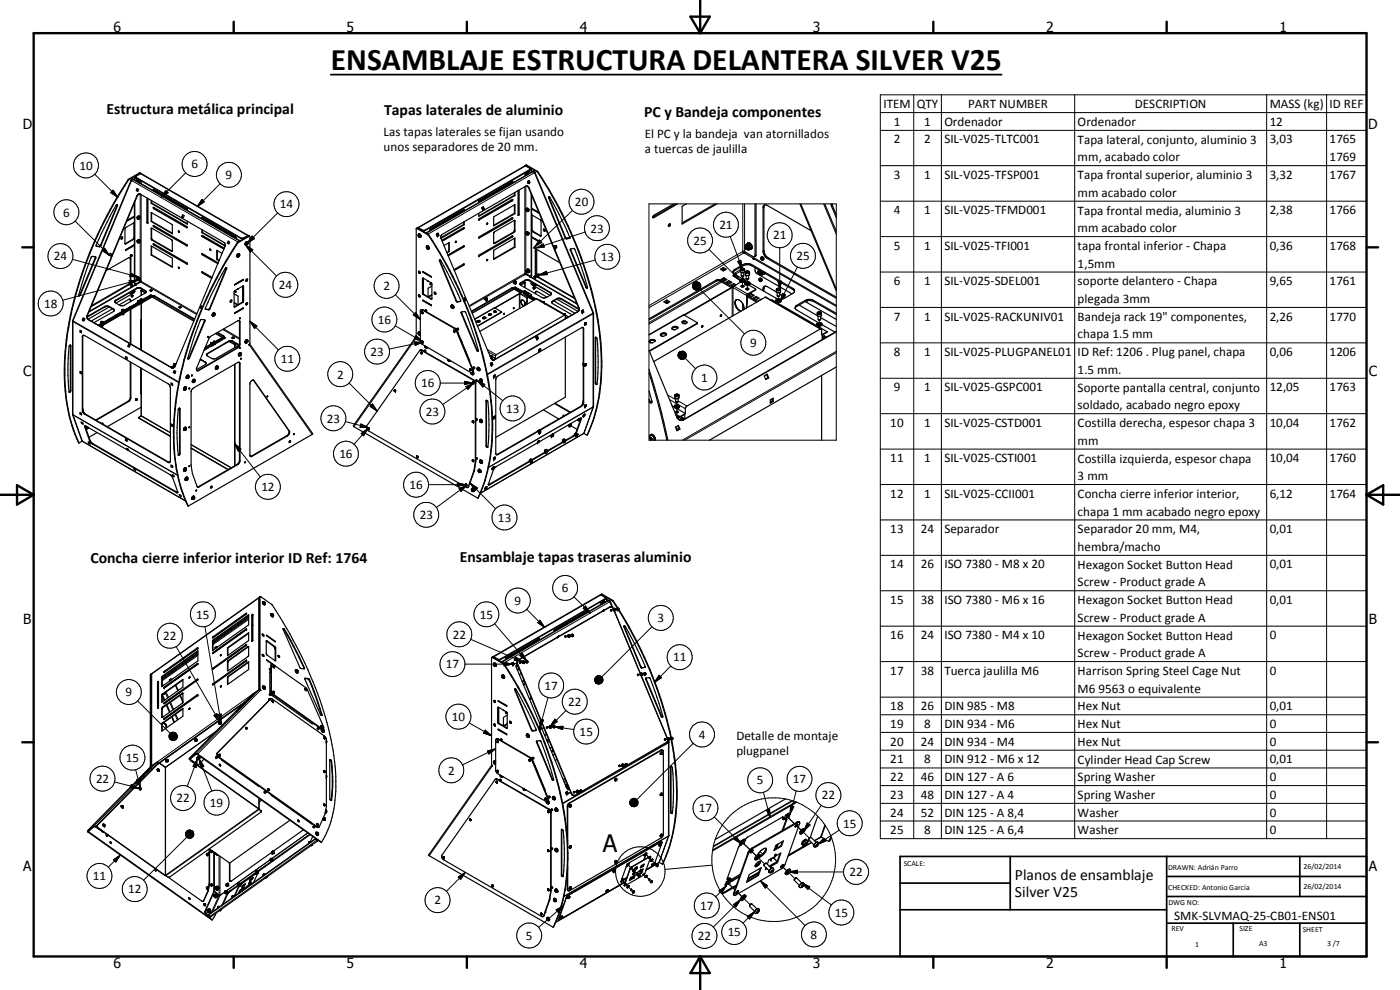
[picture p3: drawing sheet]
<svg xmlns="http://www.w3.org/2000/svg" width="420mm" height="297mm" viewBox="0 0 420 297" stroke-linecap="round" stroke-linejoin="round" font-family="sans-serif">
<defs><g id="words">
<text font-size="9.4" x="99.3" y="21.1">ENSAMBLAJE ESTRUCTURA DELANTERA SILVER V25</text>
<text font-size="7.2" x="180.9" y="255.7">A</text>
<g font-size="4.7">
<text x="32" y="34.1">Estructura metálica principal</text>
<text x="115.3" y="34.5">Tapas laterales de aluminio</text>
<text x="193.3" y="35.1">PC y Bandeja componentes</text>
<text x="27.1" y="168.9">Concha cierre inferior interior ID Ref: 1764</text>
<text x="138" y="168.7">Ensamblaje tapas traseras aluminio</text>
<text x="304.6" y="263.9">Planos de ensamblaje</text>
<text x="304.6" y="269.3">Silver V25</text>
</g>
<g font-size="4.2">
<text x="34" y="9.6">6</text>
<text x="104" y="9.6">5</text>
<text x="174" y="9.6">4</text>
<text x="244" y="9.6">3</text>
<text x="314" y="9.6">2</text>
<text x="384" y="9.6">1</text>
<text x="6.8" y="38.7">D</text>
<text x="410.6" y="38.7">D</text>
<text x="7" y="112.9">C</text>
<text x="410.8" y="112.9">C</text>
<text x="7" y="187.1">B</text>
<text x="410.8" y="187.1">B</text>
<text x="7" y="261.4">A</text>
<text x="410.8" y="261.4">A</text>
<text x="34" y="290.4">6</text>
<text x="104" y="290.4">5</text>
<text x="174" y="290.4">4</text>
<text x="244" y="290.4">3</text>
<text x="314" y="290.4">2</text>
<text x="384" y="290.4">1</text>
</g>
<g font-size="3.9">
<text x="265.1" y="32.4">ITEM</text>
<text x="275.1" y="32.4">QTY</text>
<text x="290.6" y="32.4">PART NUMBER</text>
<text x="340.6" y="32.4">DESCRIPTION</text>
<text x="381.1" y="32.5">MASS (kg)</text>
<text x="399" y="32.4">ID REF</text>
<text x="115.1" y="40.9">Las tapas laterales se fijan usando</text>
<text x="193.5" y="41.3">El PC y la bandeja van atornillados</text>
<text x="268.2" y="37.7">1</text>
<text x="277.4" y="37.7">1</text>
<text x="283.4" y="37.8">Ordenador</text>
<text x="323.4" y="37.8">Ordenador</text>
<text x="381.1" y="37.8">12</text>
<text x="115.1" y="45.4">unos separadores de 20 mm.</text>
<text x="193.5" y="45.8">a tuercas de jaulilla</text>
<text x="268.2" y="43.1">2</text>
<text x="277.4" y="43.1">2</text>
<text x="283.4" y="43.1">SIL-V025-TLTC001</text>
<text x="323.4" y="43.1">Tapa lateral, conjunto, aluminio 3</text>
<text x="381.1" y="43.1">3,03</text>
<text x="399" y="43.1">1765</text>
<text x="23.8" y="50.9">10</text>
<text x="57.4" y="50.5">6</text>
<text x="67.7" y="53.8">9</text>
<text x="268.2" y="53.7">3</text>
<text x="277.4" y="53.7">1</text>
<text x="283.4" y="53.7">SIL-V025-TFSP001</text>
<text x="323.4" y="48.4">mm, acabado color</text>
<text x="323.4" y="53.8">Tapa frontal superior, aluminio 3</text>
<text x="381.1" y="53.7">3,32</text>
<text x="399" y="48.3">1769</text>
<text x="399" y="53.7">1767</text>
<text x="323.4" y="59.1">mm acabado color</text>
<text x="19" y="65">6</text>
<text x="84" y="62.5">14</text>
<text x="172.5" y="61.8">20</text>
<text x="268.2" y="64.3">4</text>
<text x="277.4" y="64.3">1</text>
<text x="283.4" y="64.3">SIL-V025-TFMD001</text>
<text x="323.4" y="64.4">Tapa frontal media, aluminio 3</text>
<text x="381.1" y="64.3">2,38</text>
<text x="399" y="64.3">1766</text>
<text x="177.2" y="69.8">23</text>
<text x="215.9" y="68.7">21</text>
<text x="232" y="71.8">21</text>
<text x="323.4" y="69.7">mm acabado color</text>
<text x="208.1" y="73.4">25</text>
<text x="268.2" y="74.9">5</text>
<text x="277.4" y="74.9">1</text>
<text x="283.4" y="74.9">SIL-V025-TFI001</text>
<text x="323.4" y="75">tapa frontal inferior - Chapa</text>
<text x="381.1" y="74.9">0,36</text>
<text x="399" y="74.9">1768</text>
<text x="16.2" y="78.1">24</text>
<text x="180.3" y="78.3">13</text>
<text x="239" y="78.1">25</text>
<text x="323.4" y="80.3">1,5mm</text>
<text x="83.7" y="86.7">24</text>
<text x="115.1" y="87.1">2</text>
<text x="268.2" y="85.6">6</text>
<text x="277.4" y="85.6">1</text>
<text x="283.4" y="85.6">SIL-V025-SDEL001</text>
<text x="323.4" y="85.6">soporte delantero - Chapa</text>
<text x="381.1" y="85.6">9,65</text>
<text x="399" y="85.6">1761</text>
<text x="13.2" y="92.4">18</text>
<text x="323.4" y="91">plegada 3mm</text>
<text x="113.4" y="97.2">16</text>
<text x="268.2" y="96.2">7</text>
<text x="277.4" y="96.2">1</text>
<text x="283.4" y="96.2">SIL-V025-RACKUNIV01</text>
<text x="323.4" y="96.3">Bandeja rack 19&quot; componentes,</text>
<text x="323.4" y="101.6">chapa 1.5 mm</text>
<text x="381.1" y="96.2">2,26</text>
<text x="399" y="96.2">1770</text>
<text x="111.2" y="106.8">23</text>
<text x="225.1" y="104.1">9</text>
<text x="268.2" y="106.8">8</text>
<text x="277.4" y="106.8">1</text>
<text x="283.4" y="106.8">SIL-V025-PLUGPANEL01</text>
<text x="323.4" y="106.9">ID Ref: 1206 . Plug panel, chapa</text>
<text x="381.1" y="106.8">0,06</text>
<text x="399" y="106.8">1206</text>
<text x="84.3" y="108.9">11</text>
<text x="101.2" y="113.6">2</text>
<text x="323.4" y="112.2">1.5 mm.</text>
<text x="126.4" y="116.2">16</text>
<text x="210.4" y="114.6">1</text>
<text x="268.2" y="117.4">9</text>
<text x="277.4" y="117.4">1</text>
<text x="283.4" y="117.4">SIL-V025-GSPC001</text>
<text x="323.4" y="117.5">Soporte pantalla central, conjunto</text>
<text x="381.1" y="117.4">12,05</text>
<text x="399" y="117.4">1763</text>
<text x="127.8" y="124.8">23</text>
<text x="151.9" y="123.9">13</text>
<text x="323.4" y="122.9">soldado, acabado negro epoxy</text>
<text x="98.1" y="126.8">23</text>
<text x="267.2" y="128.1">10</text>
<text x="277.4" y="128.1">1</text>
<text x="283.4" y="128.1">SIL-V025-CSTD001</text>
<text x="323.4" y="128.1">Costilla derecha, espesor chapa 3</text>
<text x="381.1" y="128.1">10,04</text>
<text x="399" y="128.1">1762</text>
<text x="101.8" y="137.5">16</text>
<text x="323.4" y="133.5">mm</text>
<text x="267.2" y="138.7">11</text>
<text x="277.4" y="138.7">1</text>
<text x="283.4" y="138.7">SIL-V025-CSTI001</text>
<text x="323.4" y="138.8">Costilla izquierda, espesor chapa</text>
<text x="381.1" y="138.7">10,04</text>
<text x="399" y="138.7">1760</text>
<text x="78.4" y="147.4">12</text>
<text x="122.9" y="146.7">16</text>
<text x="267.2" y="149.3">12</text>
<text x="277.4" y="149.3">1</text>
<text x="283.4" y="149.3">SIL-V025-CCII001</text>
<text x="323.4" y="144.1">3 mm</text>
<text x="323.4" y="149.4">Concha cierre inferior interior,</text>
<text x="381.1" y="149.3">6,12</text>
<text x="399" y="149.3">1764</text>
<text x="126" y="155.7">23</text>
<text x="323.4" y="154.7">chapa 1 mm acabado negro epoxy</text>
<text x="149.4" y="156.5">13</text>
<text x="267.2" y="159.9">13</text>
<text x="276.3" y="159.9">24</text>
<text x="283.4" y="160">Separador</text>
<text x="323.4" y="160">Separador 20 mm, M4,</text>
<text x="381.1" y="159.9">0,01</text>
<text x="323.4" y="165.3">hembra/macho</text>
<text x="267.2" y="170.6">14</text>
<text x="276.3" y="170.6">26</text>
<text x="283.4" y="170.6">ISO 7380 - M8 x 20</text>
<text x="323.4" y="170.6">Hexagon Socket Button Head</text>
<text x="381.1" y="170.6">0,01</text>
<text x="168.6" y="177.7">6</text>
<text x="323.4" y="175.9">Screw - Product grade A</text>
<text x="58.9" y="185.6">15</text>
<text x="144" y="185.6">15</text>
<text x="154.4" y="181.5">9</text>
<text x="267.2" y="181.2">15</text>
<text x="276.3" y="181.2">38</text>
<text x="283.4" y="181.2">ISO 7380 - M6 x 16</text>
<text x="323.4" y="181.3">Hexagon Socket Button Head</text>
<text x="381.1" y="181.2">0,01</text>
<text x="135.9" y="191.6">22</text>
<text x="197.3" y="186.7">3</text>
<text x="267.2" y="191.8">16</text>
<text x="276.3" y="191.8">24</text>
<text x="283.4" y="191.8">ISO 7380 - M4 x 10</text>
<text x="323.4" y="186.6">Screw - Product grade A</text>
<text x="323.4" y="191.9">Hexagon Socket Button Head</text>
<text x="381.1" y="191.8">0</text>
<text x="49" y="192">22</text>
<text x="323.4" y="197.2">Screw - Product grade A</text>
<text x="133.8" y="200.5">17</text>
<text x="202" y="198.4">11</text>
<text x="267.2" y="202.4">17</text>
<text x="276.3" y="202.4">38</text>
<text x="283.4" y="202.5">Tuerca jaulilla M6</text>
<text x="323.4" y="202.5">Harrison Spring Steel Cage Nut</text>
<text x="381.1" y="202.4">0</text>
<text x="37.7" y="208.9">9</text>
<text x="163.4" y="206.9">17</text>
<text x="323.4" y="207.8">M6 9563 o equivalente</text>
<text x="170.5" y="211.8">22</text>
<text x="267.2" y="213.1">18</text>
<text x="276.3" y="213.1">26</text>
<text x="283.4" y="213.1">DIN 985 - M8</text>
<text x="323.4" y="213.1">Hex Nut</text>
<text x="381.1" y="213.1">0,01</text>
<text x="135.6" y="216.3">10</text>
<text x="173.9" y="220.8">15</text>
<text x="209.7" y="221.7">4</text>
<text x="267.2" y="218.4">19</text>
<text x="277.4" y="218.4">8</text>
<text x="283.4" y="218.4">DIN 934 - M6</text>
<text x="323.4" y="218.4">Hex Nut</text>
<text x="381.1" y="218.4">0</text>
<text x="221" y="222">Detalle de montaje</text>
<text x="221" y="226.6">plugpanel</text>
<text x="267.2" y="223.7">20</text>
<text x="276.3" y="223.7">24</text>
<text x="283.4" y="223.7">DIN 934 - M4</text>
<text x="323.4" y="223.7">Hex Nut</text>
<text x="381.1" y="223.7">0</text>
<text x="37.8" y="228.6">15</text>
<text x="134.5" y="232.4">2</text>
<text x="267.2" y="229">21</text>
<text x="277.4" y="229">8</text>
<text x="283.4" y="229">DIN 912 - M6 x 12</text>
<text x="323.4" y="229.1">Cylinder Head Cap Screw</text>
<text x="381.1" y="229">0,01</text>
<text x="28.8" y="234.9">22</text>
<text x="227.1" y="235.4">5</text>
<text x="237.9" y="234.9">17</text>
<text x="246.6" y="239.8">22</text>
<text x="267.2" y="234.3">22</text>
<text x="267.2" y="239.6">23</text>
<text x="276.3" y="234.3">46</text>
<text x="276.3" y="239.6">48</text>
<text x="283.4" y="234.3">DIN 127 - A 6</text>
<text x="283.4" y="239.6">DIN 127 - A 4</text>
<text x="323.4" y="234.4">Spring Washer</text>
<text x="323.4" y="239.7">Spring Washer</text>
<text x="381.1" y="234.3">0</text>
<text x="381.1" y="239.6">0</text>
<text x="52.9" y="240.7">22</text>
<text x="63" y="242.1">19</text>
<text x="209.7" y="243.8">17</text>
<text x="267.2" y="245">24</text>
<text x="276.3" y="245">52</text>
<text x="283.4" y="245">DIN 125 - A 8,4</text>
<text x="323.4" y="245">Washer</text>
<text x="381.1" y="245">0</text>
<text x="253" y="248.3">15</text>
<text x="267.2" y="250.3">25</text>
<text x="277.4" y="250.3">8</text>
<text x="283.4" y="250.3">DIN 125 - A 6,4</text>
<text x="323.4" y="250.4">Washer</text>
<text x="381.1" y="250.3">0</text>
<text x="254.9" y="262.9">22</text>
<text x="27.9" y="264.1">11</text>
<text x="38.5" y="268">12</text>
<text x="130.4" y="271.4">2</text>
<text x="210.1" y="273">17</text>
<text x="250.5" y="275">15</text>
<text x="352.4" y="276">SMK-SLVMAQ-25-CB01-ENS01</text>
<text x="157.8" y="281.9">5</text>
<text x="218.4" y="280.9">15</text>
<text x="243.3" y="281.6">8</text>
<text x="209.5" y="282.1">22</text>
</g>
<g font-size="2.4">
<text x="271.2" y="259.7">SCALE:</text>
<text x="350.6" y="261">DRAWN: Adrián Parro</text>
<text x="391.2" y="260.6">26/02/2014</text>
<text x="350.6" y="267.1">CHECKED: Antonio García</text>
<text x="391.2" y="266.7">26/02/2014</text>
<text x="350.6" y="271.4">DWG NO:</text>
<text x="351.6" y="279.3">REV</text>
<text x="372" y="279.4">SIZE</text>
<text x="391" y="279.6">SHEET</text>
<text x="358.7" y="284.1">1</text>
<text x="377.9" y="283.8">A3</text>
<text x="398.3" y="283.8">3 /7</text>
</g>
</g></defs>
<g fill="none" stroke="#000" stroke-width=".35">
<path d="M39.4 54.1h.1M39.4 54.1l-17.5 42.2M39.4 54l.1 .1M39.4 54v.1M39.6 53.7l.4 .1M39.6 53.7l.1 .1M39.6 53.7l-.2 .3M39.7 53.9l-.3 .2M39.7 53.8h.3M39.7 53.8v.1M39.9 53.8l-.2 .1M39.9 53.8l32.2 18.5"/>
<path d="M40 53.8h.1M40.8 53.2l-.3 .1v.7M40.8 53.3v.1M40.8 53.2h.1M40.8 52.9v.4M40.8 52.9l1.6-.8 32.1 18.6M40.8 52.9l-.5 .5v.6M40.8 53.4l31.6 18.2 .5 .1 1.4-.8M40.8 53.2l31.6 18.3h.5l1.4-.8M40.9 57.1l.2-.5 .5 .3-.3 .5M40.9 57.1l.4 .3M40.9 57.1l.2 .1"/>
<path d="M41.1 57.2l.2 .2M41.1 54l-.2 .3M41.2 54l-.1 .4M41.2 54l.2 .1M41.3 56.6l-.2 .6M41.3 53.8l-.3 .5M41.4 54.1l.3-.2 .3 .3M41.4 54.1l-.1 .4M41.5 53.7l-.2 .1M41.6 53.8l-.4 .2M41.7 54.7h.1M41.9 54.2l-.3 .2 .1 .3"/>
<path d="M41.9 54.3h.1M41.9 54.3l-.2 .4M41.9 54.2v.1M41.9 54.1h-.3l-.3 .4M41.9 54.1l-.3 .1-.1 .4M42 58.2l-.5 .1-.4 .4-15 36v.8l.3 .4 25.1 14.5h.5l.4-.3M42 58.2l-.4 .1-.4 .4-15 36 .2 1.1M42 58.2l25.2 14.5 .4 .6-.1 .7-15 35.9M42 51.9l-3.4 1.9a112.6 112.6 0 0 0-19.1 51.7 54.7 54.7 0 0 0 4.1 27.3l.1 .1M42 51.9l.1 .1M42 54.3v.1M42 54.2v.1"/>
<path d="M42 54.4l-.2 .3M42 51.9l-3.2 1.9a113.2 113.2 0 0 0-19.1 51.7 60.6 60.6 0 0 0 2 22.3l2 5.1M42 51.9l.2 .2M42 54.4l-.3 .1 .1 .2M44.1 59.4l.1 7.6 .2-.1v-7.3M44.2 59.4v7.3l.2 .2M46.1 56.8l.2 .3 9.9 5.7M46.1 56.8v.3l9.9 5.8 .2-.1M46.1 56.8l10.1 6M153.7 54.4l-.1 .3-9.9 5.8M153.7 59.9v.2l-10 5.8M153.7 54.4l-9.9 5.8-.1 .3"/>
<path d="M153.7 54.4l.1 .3-10.1 5.8M154.4 57.8v.8M154.4 58.6l-10.7 6.2M154.4 58.6l.1 .1M154.5 58.7l-10.8 6.2v-.9M154.5 57.7v1M155.5 57.2v7.3M155.6 57.1v7.2l-.1 .2M155.8 57v7.4l-.3 .1M157.7 49.8l.1-.2 3.3 1.9a113.1 113.1 0 0 1 19.1 51.7 54.6 54.6 0 0 1-4 27.4M157.7 49.8l-32.3 18.5M157.7 49.8l1.3 .7"/>
<path d="M157.8 49.6h.3l3.2 1.8a111.8 111.8 0 0 1 19.2 53.5 50.6 50.6 0 0 1-4.3 25.7M157.9 51.9l.2 .5M157.9 51.9l.4 .3-.2 .2M157.9 51.9v.1M158 51.7l.2 .1M158 51.7l.4 .1 .2 .4M158 51.7l.1-.1 .4 .1M158 51.7l-.1 .5 .2 .2M158 52.3l.1 .1M158.1 55.8l.3 .1M158.1 55.8l-25.4 14.6-.4 .6 15.1 36.5M158.1 55.8l.7 .5 15.1 36.6-.4 .6-25.1 14.5"/>
<path d="M158.2 51.9h-.3M158.2 51.8l.2 .4M158.2 51.9l.2 .3-.3 .2M158.3 51.4l.5 .6M158.4 54.5l.2 .5M158.4 54.4v.1M158.4 54.4l.2 .6M158.4 54.4h.1M158.4 51.4l.5 .6M158.4 56l15.2 36.3v1M158.4 54.5l.3 .1-.1 .2M158.5 51.4l.5 .5"/>
<path d="M158.5 51.7l.2 .4M158.6 55l-.1 .1M158.7 54.3h.1M158.7 51.6l-.2 .1M158.7 54.2l-.4 .3 .2 .6M158.8 54.2l.2 .7-.4-.6M158.8 54.2l-.1 .1M158.9 54.9l-.4 .1M159 50.5l.5 .4v.7M159 50.5v.6l-31.5 18.2h-.5l-1.6-1M159.2 50.7l-31.7 18.4h-.5l-1.5-.8M159.2 50.8l.2 .3v.6"/>
<path d="M159.4 58.2v24.6M159.5 58.5v24.3M160 51.4v.1M160.1 51.4h-.1M160.1 51.4l.1 .2M160.2 51.5l-.5 .1-31.9 18.3M160.2 51.5l.1 .2M160.3 51.3l-.2 .1M160.3 51.3l-.3 .1M160.3 51.3l.1 .4M160.3 51.7h.2M160.4 51.7h-.1"/>
<path d="M160.4 51.7h.1M160.5 51.7h.1M160.5 51.7l17.5 42.2M164.7 59.1l5 12.1 .4 .4M164.8 59.1l-.1 .3 5 12.1 .2 .2 1.1-.2M164.8 59.1a72.8 72.8 0 0 1 6.2 12.3M28.6 77l.1 .5-4.6 11-.4 .3M28.6 77l-1-.1-.2 .2-2.1 5.7-1.6 6M28.6 77l-4.7 11.5-.3 .2M32.8 76.6h.1M32.9 76.6l.4 .2M33.1 76l.4 .2-.2 .6-.5-.2z"/>
<path d="M33.2 76.1l-.3 .5M34.9 61.5l.3-.1 .1 .4-5 11.9-.3 .3-1-.1-.1-.3 1.5-3.5zM35.1 61.4l-5 12.2-.3 .4-.9-.2M36.6 71.1l-.2 .6M36.7 71.1l.1 .1M36.7 71.1l-.2 .1-.1 .5M36.8 71.2l-.1 .3-.3 .2M37.7 75l2.5-1.6v.3l-2.5 1.5zM39.1 77.3v7.2l-.4 .7-11.2 6.5M39.1 76.8l.2 .1M39.3 76.6l-.1-.1v.4M39.3 76.6l-.1 .2"/>
<path d="M39.4 76.8v.1M39.4 76.6l.2 .2M39.4 76.6v.2M39.4 76.5l-.1 .1M39.5 76.5l-.4 .1M39.5 76.8l-.1 .1M39.5 76.5l-.1 .4M39.5 76.5l.1 .3M39.6 76.8l-.3 .1M40.1 65v.1M40.1 73.5v.1M40.1 65.1l.1 .1"/>
<path d="M40.1 65.1l-2 1.1M40.1 73.6l.1 .1M40.1 73.6l-2.4 1.4M40.2 66.9v4.6l-2.7 1.5M40.2 65.2v-.3l-2.1 1.2M40.2 65.2l-2.2 1.2M40.3 67l-.2-.1-2.6 1.6v4.7l2.6-1.4 .2-.3M40.3 60.9v24.1l.2 .2M40.5 60.5v24.7M41.1 65.2l.3 .6M41.1 72.3l.1 .5 .2 .1M41.1 72.3l.3 .1"/>
<path d="M41.1 65.2l.3 .2M41.2 72.2h.1M41.2 72.2l-.1 .1M41.2 65.1v.1M41.2 65.1l-.1 .1M41.4 65.4v.4M41.4 72.4v.5M41.5 71.9l.6 .2M41.5 71.9l-.3 .3M41.5 71.9l.2 .2M41.5 64.8l-.3 .4M41.5 64.8l.2 .1"/>
<path d="M41.5 64.8l.2 .2M41.7 65.3h.2l-.2 .3zM41.7 72.7h.1M41.7 64.8v.1M41.7 64.8l.4 .2M41.7 72.3l.2 .1-.2 .3zM41.7 72.1h.4M41.7 72.1l-.3 .3M41.7 65h.4M41.7 65l-.3 .4M42.1 65v.4l-.4 .4h-.3M42.1 72.1v.4l-.4 .4h-.3"/>
<path d="M45.4 61l10.8 6.3v-1M45.4 63.8l6.3 3.6v2.7l-6.3-3.6zM45.4 73.8l6.3 3.7v2.7l-6.3-3.7zM45.4 60.1v.9M45.5 68.5v3.1l.2 .3 5.9 3.4M45.5 60.2v.7M45.5 63.8v2.6M45.5 73.9v2.6M45.5 60.9l10.7 6.2M45.5 76.5l6.2 3.6M45.5 66.4l6.2 3.6M45.5 66.4l-.1 .1"/>
<path d="M45.5 76.5h-.1M45.5 60.9l-.1 .1M46 73.2l10.2 5.9-.2 .1-9.9-5.7zM46.1 67.7l-.1 .3 10 5.7h.2M46.1 62.2l.2 .3 9.9 5.7M46.1 67.7l.2 .2 9.9 5.8M46.1 73.1l.2 .3 9.9 5.7M46.1 62.2v.4l9.9 5.7 .2-.1M46.1 67.7l10.1 6M46.1 62.2l9.9 5.7 .2 .3M46.2 73.3h.1M51.6 75.3v.1"/>
<path d="M51.6 75.4h.1M51.7 75.4l-.1-3.4-6.2-3.5v3.2l.1 .3 6.1 3.4M51.7 75.4h-.1M53.6 69.3l-.1 .2 .3 .1M53.6 69.3h.1M53.7 69.3l.1 .3M54.6 65.1h.1M54.7 65.1l.3 .2M54.8 64.5l.5 .2-.3 .6-.4-.2zM54.9 64.5l-.2 .6M56.2 62.8h.1M56.2 68.2h.1"/>
<path d="M56.2 73.7h.1M56.2 79.1v.1M60.6 70.7l.1 .3 6.5 3.7M60.6 65.2l.1 .3 10.1 5.8M60.6 68.9v.9M60.6 69.8l7 4M60.7 70.7h-.1M60.7 70.7h.1M60.7 65.2h.1M60.7 65.2h-.1M60.7 70.7l.1 .2 6.4 3.7M60.7 65.2l.2 .3 9.9 5.7"/>
<path d="M60.7 69v.7M60.7 76.1v.1M60.7 76.1v.4l4.7 2.6M60.7 70.7l6.6 3.8M60.7 76.1l4.8 2.8M60.7 65.2l9.9 5.8 .2 .3M60.7 76.2h.1M60.7 69.7l6.9 4M60.7 69.7l-.1 .1M60.8 76.2l4.6 2.8M63.1 74.8l.2 .3M63.1 74.8l-.1 .3 .3-.1"/>
<path d="M63.1 74.8l.2 .2M65.1 77.9l.6 .3M65.2 77.8l.6 .3M65.2 75.2v2.6M65.2 77.8l-.1 .1M66.6 76l-1.5-.9v2.8M68.2 72.9h.2M68.4 72.9l.3 .3M68.5 72.3l.4 .3-.2 .6-.5-.3zM68.6 72.4l-.2 .5M70.8 71.2h.1M71.2 76.5v.6"/>
<path d="M71.3 76.4l-.1 .6 .2 .1M71.3 77h.1M71.5 76.2a.45 .45 0 0 1 .5 .4 .45 .45 0 0 1-.4 .5h-.4M71.5 76.2h-.1M71.5 76.2l-.2 .2M71.7 76.6l.1 .2M71.7 76.6v.3M71.7 76.1l-.6 .5 .1 .5M71.7 76.1l.1 .1M71.7 76.7v.2M71.7 76.7l.1 .1M71.7 76.6v.1"/>
<path d="M71.7 76.1l-.2 .1M71.7 76.1l.2 .2M71.8 76.8l-.1 .1M71.9 72.3l-.2 .2M73.8 73.5h.1M73.9 72.7l-.3 .7M73.9 72.7l-.2 .7M74 72.6l.3 .2M74 72.6l-.1 .1M74 72.6l.4 .2M74.1 73.2v.1M74.2 73l.1 .2"/>
<path d="M74.2 72.6l-.6 .3-.1 .4 .3 .2M74.3 70.7v.2M74.3 73.2l-.1-.2-.1 .3M74.3 70.9h.1M74.3 73.2l-.2 .1M74.4 70.7h.1M74.4 70.7h-.1M74.4 72.8a.54 .54 0 0 1-.6 .7M74.4 70.9h.1M74.5 70.7l.1 .1M74.6 70.8l-3.2 1.8a113 113 0 0 0-19.1 51.8 54 54 0 0 0 4 27.4h.2M74.6 70.8l.3 .1"/>
<path d="M74.9 70.9l-3.4 1.9a111.9 111.9 0 0 0-19.2 53.4 52.9 52.9 0 0 0 4.2 25.6M74.9 70.9l.1 32.2-.3 .4 .2-.3M124.9 68.6l.2-.1 3.2 1.9a113.8 113.8 0 0 1 19.2 51.7 53.4 53.4 0 0 1-4.1 27.4l-37.3-21.7 18.9-27 .1 .4 .1-.1-.3-.4zM125.3 68.5l3.2 1.8a111.9 111.9 0 0 1 19.2 53.4 50.6 50.6 0 0 1-4.3 25.8M125.3 68.5h-.3M125.3 68.4v.1M125.4 68.3l-.1 .1M125.5 68.3h.1M125.5 68.5h.1M125.5 68.5v.1M125.5 70.4l.1 .6 .6 .2M125.5 70.4a.5 .5 0 0 1 .8 .1 .5 .5 0 0 1-.1 .7"/>
<path d="M125.6 70.8l.1 .2M125.7 70.2l.2 .1M125.7 70.7l-.1 .1M125.7 70.7l.1 .1M125.7 70.7v.3M125.7 70.7h.1M125.8 70.9l-.1 .1M125.9 70.3l-.4 .1M125.9 70.3l.2 .2M126.1 70.5l.2 .4-.3 .3M126.1 70.5l.1 .7M128 70l.2 .1"/>
<path d="M128 74l.1 .6 .6 .1M128 74.4l.2-.2v.3M128 74l.3-.2 .3 .2M128 74.4l.2 .1M128.1 73.8a.59 .59 0 0 1 .6 .3 .59 .59 0 0 1 0 .6M128.2 73.8l-.2 .2M128.2 73.8l.4 .2M128.2 74.3v.2M128.2 74.3l-.2 .1M128.2 74.3h.1M128.6 74l.1 .2M128.7 74.2v.5"/>
<path d="M128.7 74.2l-.2 .5M129.2 68.6l10.1-5.7-.2 .3-10 5.8zM131.1 70.2l.2 .6M131.1 70.2h.1M131.1 70.3l.2 .3M131.2 70.8h.1M131.3 70.1l.2 .6M131.3 70.8h.1M131.4 70.4h.1M131.4 70l-.4 .3 .3 .5M131.5 70l.2 .6-.2 .1M131.5 70.6l-.2 .1"/>
<path d="M131.5 70l-.2 .1M131.6 70.7l-.3 .1M132 77.9l5 12.3 .4 .3M133.3 73.7l1.5-.9v2.7M134.7 72.9v2.5M134.7 75.4l-.6 .3M134.7 75.4l.1 .1M134.8 75.5l-.7 .4M136.8 72.4l.1 .2-.3 .1M136.8 72.4l-.2 .3M139.1 79.2l.1 .3-2.9 1.7M139.1 73.7v.3l-4.6 2.6"/>
<path d="M139.1 73.8h.2l-.2 .3-4.6 2.7M139.1 73.8l-4.7 2.7M139.1 62.9v.2l-10 5.8M139.1 66.6v.8M139.1 68.3v.2l-6.4 3.8M139.1 79.2l-.1 .3-2.7 1.5M139.1 79.2l-2.8 1.7M139.1 68.3l.1 .3-6.5 3.8M139.1 68.3l-6.5 3.8M139.1 67.4l-6.8 3.9M139.1 67.4h.2M139.3 66.5v.9"/>
<path d="M139.3 67.4l-6.9 4.1M143.7 76.6l10.2-5.8-.2 .3-9.9 5.8zM143.8 71.4h.1M143.8 65.6l10.1-5.7-.1 .3-10.1 5.8zM144.6 62.4l.3 .5M144.7 62.4l.2 .5M144.7 62.3v.1M144.7 62.3l.3 .6M144.8 62.4l.1 .3M144.9 62.9h.1M144.9 62.2l.2 .5M145 62.1h.1"/>
<path d="M145.1 62.1l-.5 .3M145.1 62.1l.3 .6M145.1 62.4v.1M145.1 62.7l-.1 .2M145.1 62.7h.1M145.2 62.7l-.2 .2M145.2 62.7h.1M145.4 62.7h-.1M146.1 67l.3 .1-.3 .3zM146.2 77.9h.2l-.3 .3M146.2 77.9l-.1 .2M146.2 77.9l-.1 .3"/>
<path d="M146.2 67.1h.1M146.2 67.1l-.1 .1M146.3 77.9h-.1M146.3 66.9l-.1 .2M148.2 65.1l6.3-3.7v2.7l-6.3 3.7zM148.2 75.1l6.3-3.7v2.8l-6.3 3.7zM153.7 65.3l.2 .1-.2 .3-9.9 5.7M153.7 70.7v.3l-10 5.8M153.7 65.3v.2l-10 5.8M153.7 65.3l-9.9 5.7v.4M154.4 64l-6.2 3.6M154.4 61.5v2.5"/>
<path d="M154.4 66.1l-.1 3.4-6.1 3.5M154.4 71.5v2.6M154.4 74.1l-6.2 3.6M154.4 74.1l.1 .1M154.4 64l.1 .1M154.4 66.1l-6.1 3.6-.1 3.4 6.2-3.5 .1-3.4M154.4 66.1l.1 .1M154.5 66.2h.1M157.8 62.7v.4l.3 .4h.4M157.8 69.7v.4l.3 .5 .4-.1M158 70h.2v.4zM158 62.9l.3 .3z"/>
<path d="M158.1 62.6l.4 .4M158.1 62.6l-.3 .1M158.1 69.6h.3M158.1 69.7l.4 .4M158.1 69.6l-.3 .1M158.1 69.7h-.3M158.2 69.5v.1M158.4 62.5l-.6 .2M158.4 69.6l-.3 .1M158.4 62.5l.4 .4M158.4 62.5l-.3 .1M158.4 69.6l.4 .3"/>
<path d="M158.5 63v.5M158.5 70.1v.4M158.8 62.9l-.1 .1M158.8 62.9l-.1 .4-.2 .2M158.8 69.9l-.1 .5-.2 .1M158.8 62.9l-.3 .1M158.8 70l-.1 .1M158.8 69.9l-.3 .2M159.5 69.1l.3 .4 2.4 1.4 .2-.2M159.7 62.8v-.2l2 1.2M159.7 71.3v-.2l2.6 1.5M159.7 62.8l2.2 1.3"/>
<path d="M159.7 71.3l2.6 1.5v-.2M159.7 64.6l2.6 1.6 .1 4.5M159.7 64.6v4.5l2.6 1.6M159.7 64.6h-.2M159.8 62.7h.1M159.8 71.2h.1M159.8 62.7l-.1 .1M159.8 62.7l2 1.1M159.8 71.2l-.1 .1M159.8 71.2l2.5 1.4M160.3 74.2v.1M160.3 74.3l.1 .2"/>
<path d="M160.3 74.2l.1 .1M160.3 74.2l.3 .3M160.4 74.5h.1M160.4 74.3h-.1M160.4 74.1l.2 .1M160.4 74.1l-.1 .1M160.4 74.5l.2 .1M160.4 74.5h.2M160.4 74.3v.2M160.5 74.1h-.1M160.5 74v.1M160.6 74.2l.1 .3"/>
<path d="M160.6 74l-.1 .1M160.6 74v.2M160.6 74.1l.2 .3M160.6 74v.1M160.6 74.1l.1 .1M160.7 74.2h-.1M160.7 74.5l-.1 .1M160.7 74.2l.1 .2M160.7 74.2l.1 .1M160.8 74.4l-.1 .1M160.9 75l-.1 6.9 .5 1.1M160.9 74.9l-.3 .5v6.6l.6 1.1 11.3 6.5"/>
<path d="M160.9 74.9l.4 .1 6.8 3.9M160.9 74.9v.1M161.1 74.9l.1 7.6M162.3 70.7h.1M162.3 70.7v.1M163.2 68.7l.4 .6M163.2 68.7a.37 .37 0 0 0-.1 .5 .37 .37 0 0 0 .4 .2l.1-.1M166.4 73.9l.3 .6M166.5 73.8l-.1 .1M166.5 73.9l.2 .1M166.5 73.8l.2 .6M166.7 74.5h.1"/>
<path d="M166.7 74.4l-.1 .1M166.7 74h.1M166.7 74v.2M166.7 74.4v.1M166.8 74h.1M166.8 73.7l.2 .6M166.8 73.7l.1 .6M166.8 73.7l-.4 .2M166.9 74.3l-.2 .1M166.9 74.3h.1M167 74.3l-.3 .1M167 74.3h.1"/>
<path d="M170.1 71.6h.1M171 71.4l-.1 .1M171.1 74.8l1.1-.3 .3 .3 2.7 7.6 1.1 3.7-.2 .3-.3-.2zM171.3 74.7l4.7 11.4 .3 .3M200.9 67.2l-.3 .6M200.9 67.2l-.3 .5M200.9 67.2l.3 .1-.1 .4-.2 .2-.3-.2M202.2 61.2l-5.9 3.4-.3 .6 .3 .1 7.1-4.1M202.8 61.2l-6.8 3.9M206 61.2l-1.3 .7v5.3l10.5-6M214.6 61.2l-9.9 5.7M223 75.6l.7 .3 .1-.2"/>
<path d="M223 75.7l-.1-.3h.4l2.7 1.6h.5M223 75.7h.1M223.1 75.7l3 1.8M223.6 74.3l.4 .5M223.6 74.2v.1M223.6 74a.47 .47 0 0 1 .6 .2 .47 .47 0 0 1-.1 .6M223.6 74v.3M223.7 74.1l.5 .3v.4h-.2M223.7 74.1h-.1M223.8 73.6a.76 .76 0 0 1 1 .3 .76 .76 0 0 1-.2 1M223.8 73.6a.88 .88 0 0 1 .7 1.3M223.9 73.8a.55 .55 0 0 1 .6 .4 .55 .55 0 0 1-.3 .6"/>
<path d="M223.9 73.8l-.2 .1M224 74.8h.1M224.1 74.8l.4 .1M224.1 73.2l.6-.1 .5 .3M224.1 73.2l-.5 .8M224.1 73.2l.7 .4M224.2 73.2l.2-.3a1.18 1.18 0 0 1 .9 1.9h-.1M224.4 72.9a1.09 1.09 0 0 1 1.2 .5 1.09 1.09 0 0 1-.2 1.4M224.6 74.9l.2 .1M224.8 73.6l.4 .9M225.2 73.4l.3 .9M225.2 74.8l-.4 .2"/>
<path d="M225.2 73.4l-.4 .2M225.2 74.5l-.4 .5M225.5 74.3v.1M225.5 74.3l-.3 .5M225.5 74.3l-.3 .2M226.1 77.5l-.1 .2 .7-.1 24.3 14.1M226.1 77.5v.2M226.6 61.2l-.1 15.8M226.9 61.2v15.3l-.4 .5M228.4 77.4v.2M228.4 77.6v.2M228.4 77.3l.5 .4-.1 .3"/>
<path d="M228.4 77.3v.1M228.4 77.8l.2 .2M228.5 77.1l.5 .1M228.5 77.4v.4M228.5 77.4h.1M228.5 77.1l.4 .2M228.5 77.1l-.1 .5M228.5 77.8l.2 .1M228.5 77.4l.1 .1M228.6 77.5l-.1 .1M228.6 77.5l.2 .4-.3-.2M228.6 77.5l.2 .4"/>
<path d="M228.6 78h.2M228.8 78.1h.1M228.9 77.3l.2 .6M229 77.2l.2 .5M229 77.2l.1 .1M229.1 77.9l-.2 .2M229.1 77.3h-.2M229.1 77.3l.1 .2M229.2 77.7l-.3 .4M229.2 77.7l-.1 .2M229.5 61.5l-.2 .7v13a2.73 2.73 0 0 0 1.3 2.2l20.4 11.8M240.1 61.2l10.9 26.1"/>
<path d="M240.3 61.2l10.7 25.5M243.4 69.2l-13.1-7.6a.76 .76 0 0 0-1.3 .5v13.5l.8 1.6 21.2 12.3M247.5 61.2l3.5 8.3M249.6 61.2l-.1 .6 1.5 3.5M249.8 61.2l1.2 3.2M21.9 96.3v28.2M21.9 96.3l-.1 .1M24 99.1l.5 .3v.5l-.5-.3zM24.2 99.6l.3 .1M24.2 99.2v.4M24.2 99.6h-.2M24.7 96h.1"/>
<path d="M24.8 96l.4 .2M25 95.5l-.2 .5M25.1 95.8l-.2 .2M25.2 95.8l.1 .1-.2-.1M25.2 95.5l-.3 .3M25.3 95.7h.1M25.3 95.6l-.2 .2M25.4 95.7l-.4-.3-.3 .6M25.4 95.7l-.2 .6-.5-.3M26.4 95.8l25.4 14.6M29.8 97.5l-.2 .2M29.8 97.4v.1"/>
<path d="M29.8 97.4l-.3 .2M29.8 97.4l.5 .3-.4 .1M29.8 97.5l.3 .2M30.1 97.2l.5 .3 .4-.3M30.1 97.2h.1M30.2 97l.1 .2M30.2 97l.4 .2M30.2 97.2h-.1M30.3 96.8l-.1 .2M30.3 97.2h.6M30.4 97.2v.2M30.4 97.3h-.1"/>
<path d="M30.4 96.5l.1 .2h.2l-.1-.2M30.4 96.5h.2M30.4 96.5v.2M30.5 97.4h.1M30.5 97.4v.1M30.6 97.9v.1M30.6 97.8v.2M30.6 96.5v.2M30.8 97.2h.1M30.8 97.1l.1-.5-.4-.2-.2 .2v.4l.3 .2M30.8 97.1l-.2 .1M30.8 97.2l-.3 .2"/>
<path d="M30.9 97.2h.1M30.9 97.2v.1M30.9 97.1h-.1M31 97l-.1 .2M31 96.9v.1M31 97.2l-.4 .2M31 97.5l-.4 .5M31.2 96.8l-.2 .1M31.2 96.6v.2M31.2 96.6l-.2 .3M31.2 96.6l.5 .3-.5 .3-.2-.2M31.2 96.8l.3 .1"/>
<path d="M31.5 96.4l.5-.2 .4 .2-.4 .3zM31.8 81.2l6.8-3.9 .6 .1 .1 7-.4 .9-11.5 6.7M32 96.4l-.3 .1M32 96.2v.2M32 96.4l.2 .1M32.2 96l.5-.2 .4 .2-.4 .3zM32.7 95.9l-.3 .2M32.7 95.8v.1M32.7 95.9l.3 .2M32.8 92.1l1.5 1M32.8 92.1l-1.2-.1-5.4 3.2M32.8 92.1l-6.4 3.7"/>
<path d="M32.8 95.7l.5-.3 .4 .3-.4 .2zM33.3 95.5l.3 .3M33.3 95.4v.1M33.3 95.5l-.3 .3M33.6 95.2l.4-.2 .5 .2-.5 .3zM33.7 92.7l-6.4 3.7M34 95.1l-.3 .2M34 95v.1M34 95.1l.4 .2M34.3 93.1l-.2 .4-5.9 3.3M34.3 93.1l-.2-.4a2.7 2.7 0 0 0-2.3-.9l-5.6 3.2M34.3 94.8l.5-.3 .5 .3-.5 .2z"/>
<path d="M34.8 94.7l-.3 .2M34.8 94.5v.2M34.8 94.7l.3 .2M35 94.4l.4-.2 .4 .2-.4 .3zM35.4 94.4l-.3 .1M35.4 94.2v.2M35.4 94.4l.3 .1M35.7 94l.4-.2 .5 .2-.5 .3zM36.1 93.9l.3 .2M36.1 93.8v.1M36.1 93.9l-.3 .2M36.4 93.6l.4 .2"/>
<path d="M36.4 93.6h.1M36.4 93.5l.1 .1M36.5 93.6h-.1M36.5 93.5l.1 .1M36.5 93.5h-.1M36.5 93.2l-.1 .4M36.6 93.5h.6M36.6 93.6v.1M36.6 93.6h.5M36.6 93.5h.5M36.7 92.9l.2 .1M36.7 92.9h.2"/>
<path d="M36.7 92.9v.1M36.9 94.3l-.2-.1 .2 .2M36.9 94.1v.3M36.9 92.9l.1 .2h-.2M36.9 92.9v.1M36.9 93l.1 .1M37.1 92.9h-.5v.6M37.1 92.9h.1M37.2 92.9l-.1 .6M37.2 93.5l-.4 .3M37.2 93.2l.1 .1M37.2 93.6h.1"/>
<path d="M37.3 93.6l-.5 .2M37.3 93.4l-.1 .1M37.3 93.3l-.1 .2M37.3 93.3v.1M37.3 93.9l-.4 .5M37.5 93v.1M37.5 93.1l-.2 .2M37.5 93l.4 .2-.4 .3-.2-.1M37.5 93.1l.3 .2M37.5 93l-.3 .1M37.8 92.8l.5-.3 .4 .3-.4 .3zM38.3 92.7l-.4 .2"/>
<path d="M38.3 92.5v.2M38.3 92.7l.3 .2M38.5 92.4l.5-.3 .4 .3-.4 .2zM38.9 87.8l.1 .1M39 89.8l.1 .8M39 92.3l-.3 .2M39 92.1v.2M39 92.3l.3 .2M39 89.8h-.4l-2.8 1.7M39 89.8l.3 .7M39 87.8h.1M39 87.8l.3 .1"/>
<path d="M39.1 92.4v.2M39.1 92.9v10.3M39.1 85.5v.1M39.1 92l.5-.2 .4 .2-.4 .3zM39.1 85.6l.1 .1M39.1 85.6h.1M39.2 87.8l-.1-.1 .1 .2M39.2 85.3l.1 .1M39.2 85.6l.1 .1M39.2 85.3l-.1 .2M39.2 87.8l.4 .2M39.2 87.9l.2 .2"/>
<path d="M39.3 92.8v10.5M39.3 85.3l-.2 .2M39.3 85.7v.1M39.3 85.7h.1M39.3 85.4l-.1 .2M39.4 87.9v.2M39.4 85.6h.1M39.4 87.5l-.2 .3M39.4 85.5v.1M39.4 85.5l-.1 .2M39.4 87.5v.4M39.4 88.9l.2 .2"/>
<path d="M39.5 88.9h.1M39.5 88.6l-.1 .2M39.5 85.3h-.3M39.5 85.6h-.1M39.5 85.6l-.1 .1M39.5 85.3l-.2 .1M39.5 85.3l.1 .1M39.5 88.6l-.1 .3M39.5 88.6l.1 .1M39.5 88l-.1 .1M39.6 85.4l-.2 .3M39.6 91.9l-.3 .2"/>
<path d="M39.6 85.4l-.1 .2M39.6 88.7l-.1 .2M39.6 89v.1M39.6 91.8v.1M39.6 91.9l.3 .2M39.6 85.4l-.2 .1M39.6 88.6h.2M39.6 88.6h-.1M39.6 88.9h.1M39.6 88.9l.1 .1M39.7 88.9h.1M39.7 88.8v.1"/>
<path d="M39.7 88.6l-.1 .1M39.7 88.7h.1M39.7 88.6h.1M39.7 88.6l-.1 .3M39.7 89l-.1 .1M39.7 88.7v.1M39.7 88.7l.1 .1M39.8 88.6v.2M39.8 88.6v.3M39.8 88.9l-.1 .1M39.8 88.6h-.1M39.8 88.8l-.1 .1"/>
<path d="M39.9 87.3l.1 .5-.5 .2M39.9 87.3l-.3 .2-.1 .5M39.9 87.5l-.3 .4 .2 .1 .2-.5M39.9 91.6l.4-.2 .5 .2-.5 .3zM39.9 87.5l.1 .1M39.9 87.3l.1 .1M40 87.5l-.3 .5M40 87.5h.1M40.3 91.4v.1M40.3 91.5l-.3 .2M40.3 91.5l.3 .2M40.4 85.6l-13.7 7.9"/>
<path d="M40.5 85.5l.3 .1M40.5 86.9l-.3 .9-5.4 3.1M40.5 85.5l-.1 .1M40.6 91.2l.5-.3 .4 .3-.4 .2zM40.7 85.5v.1M40.7 85.5l.1 .1M41.1 84l.1 .1M41.1 83.8l.1 .1M41.1 91.1l-.3 .1M41.1 90.9v.2M41.1 91.1l.3 .1M41.2 84v.1"/>
<path d="M41.2 83.4l-.1 .5 .2 .1M41.2 84.1l.2 .1M41.2 83.4l.2 .1M41.3 90.8h.1M41.3 90.7l.1 .1h.6M41.3 90.7v.2M41.3 84l.1 .2M41.3 83.3l-.1 .1M41.3 90.6v.1M41.3 83.3h.1M41.3 83.3l.3-.1 .3 .3M41.3 84.1h.1"/>
<path d="M41.3 84l.3 .2M41.3 83.7v.1M41.4 83.5l-.1 .5M41.4 83.5h.5M41.5 84.1l.1 .1M41.5 90.3v.1M41.5 84.1l-.1 .1M41.6 83.1a.67 .67 0 0 0-.5 .9M41.6 83.1l.1 .1M41.6 83.1l-.6 .3v.6M41.6 83.7l-.1 .4M41.6 83.7l.1 .4"/>
<path d="M41.7 84.1h.1M41.7 90.4h.1M41.7 90.2l.1 .2-.3-.1M41.7 90.2v.2M41.7 90.2l-.2 .1M41.7 90.4h-.1M41.7 83.3l-.5 .6M41.7 83.6l.3 .2M41.7 83.6l-.1 .1M41.8 84.1l-.2 .1M41.9 91.3l-.3 .1M41.9 90.9v.1"/>
<path d="M41.9 83.6l-.2 .5M41.9 83.7l-.2 .4M41.9 83.5l-.2 .1M41.9 83.5l.1 .2M42 90.6l.1 .1M42 83.6v.2M42 90.2v.5M42 90.3l.4 .3 .4-.3M42 83.8l-.3 .3M42.1 84.5h.2M42.1 84.5l-1.6 .7M42.1 90.8h.1"/>
<path d="M42.1 90.7l-.4 .3-.4-.1M42.1 90.1l-.1 .2M42.1 90.8l-.4 .3-.3-.2M42.1 84.5h-.2M42.2 90.5h.4M42.2 90.4l.5-.2v-.4l-.3-.1-.3 .2 .2 .5M42.3 84.5l-1.6 1M42.4 95.8l-.2 9.1M42.4 87.2h.1M42.4 91v14M42.4 87.2l.1-.1zM42.4 87l.3-.1-.3 .2"/>
<path d="M42.4 87v.1M42.4 87v1.6M42.4 89.8l.1 .2-.2-.2M42.4 89.8h-.1M42.5 90.9l-.1 .1M42.6 90.8l-.1 .1M42.6 90.5v.1M42.7 90.5h.1M42.7 90.5h-.1M42.7 90.1v.3l-.9-.2-.5 .1 .2 .5 .6-.1M42.7 90l.5-.3 .4 .3-.4 .2zM42.8 86.9l-.3 .2"/>
<path d="M42.8 90.3l-.1 .2M42.8 90.2v.1M43.2 89.8l-.3 .2M43.2 89.7v.1M43.2 89.8l.3 .2M43.3 89.6l.5-.3 .4 .3-.4 .3zM43.8 89.5l-.3 .2M43.8 89.5l.3 .2M43.8 89.3v.2M43.8 87.6l-.2-.4-1.4-.8h-1l-6.5 3.7-.3 .5M43.8 87.6l-6.9 4.1a2.62 2.62 0 0 1-2.2-.9l-.3-.2M43.8 87.6l-1.6-1.1h-1l-6.8 4.1"/>
<path d="M44.1 89.2l.4-.3 .5 .3-.5 .3zM44.5 89.1l-.3 .2M44.5 88.9v.2M44.5 89.1l.4 .2M44.8 88.7l.5-.2 .5 .2-.5 .3zM45.2 87.3l.1 .1M45.3 88.5v.1M45.3 88.6l.3 .2M45.3 88.6l-.3 .2M45.3 86.9l-.4 .2 .4 .3M45.3 87l-.3 .2M45.3 86.9v.1"/>
<path d="M45.3 86.9l.5 .2-.5 .3M45.3 87l.3 .2M45.4 87.3h.1M45.4 87.2l-.2 .1M45.4 87.2l.1 .1M53.6 92.2l.4-.3 .5 .3-.5 .2zM53.6 80.2v.3h.2M53.6 80.2h.1M53.7 80.2l.1 .3M53.9 92.3h.3l-.3 .1M54 91.9v.2M54 92.1l.3 .1"/>
<path d="M54 92.1l-.2 .1M58.4 95.9l-12.3-7-15.9 9.1M58.5 95.8l-12.1-7h-.4l-16 9.1M60.1 92.3l.2 .1M60.1 96.1l.3-.3 1 .2 .1 .4-4.6 11-.4 .3-.2-.2 1.8-5.7zM60.1 92.3l.5 .3M60.3 92.4l.3 .1M60.5 91.8l-.2 .6M60.6 81.6l.1 .3 2.8 1.6M60.7 81.5v.1M60.7 81.5l-.1 .1M60.7 81.5l.1 .3 2.8 1.6"/>
<path d="M60.7 81.6l3 1.6M60.8 92l-.4-.2-.3 .5M61.4 96l-4.7 11.4-.3 .3M63.8 94.8h.1M63.8 94.4l.1 .3M63.9 94.7l.1 .1M64.1 93.9l-.3 .4M64.2 93.8l.3 .2M64.2 94.5l.1 .1M64.2 94.5l.1-.2 .1 .2M64.3 93.9l-.6 .4 .1 .5M64.3 94.5v.1"/>
<path d="M64.3 94.4l.1 .1M64.3 94.4h.1M64.4 94.5l-.1 .1M64.5 94h-.5l-.3 .7M64.5 94a.53 .53 0 0 1-.1 .7 .53 .53 0 0 1-.7 0M65.2 99.8l2 1.2M65.3 99.7l1.9 1.2M67.9 80.3l-5 12.2-.4 .4-.9-.2M67.9 80.3h-.1a86 86 0 0 0-6.2 12.4M67.9 80.3l.1 .4-5 12-.3 .3-1.1-.3M69.2 90.2l.1-.2a.26 .26 0 0 1 .2 .4 .26 .26 0 0 1-.4 .1zM69.2 90.3l.2 .1"/>
<path d="M69.2 90.2l.2 .1M69.4 90l-.3 .6M70.3 88.2l1.1 .7v2.5l-1.1-.6M70.3 90.9l1 .6M70.3 87.5v4.6M70.3 87.5h.5M70.4 87.3l-.1 .2M70.4 85.3l2.6-1.5v.3l-2.6 1.5zM70.4 93.9l2.6-1.5v.2l-2.6 1.5zM70.4 87.3l.4 .2M70.5 87.2l.3 .3M70.6 87.2l-.2 .1"/>
<path d="M70.6 87.2l2.5-1.3v4.6l-2.8 1.6M71.3 86.7h.1M71.4 84.8h.1M71.4 86.7l-.2 .1M71.7 96.2l.2 7-.4 .9-12 7-.4 .1M71.9 95.5v.2l.2-.2M72 95.5h-.1M72 95.4l-.1 .1M72 95.4l.1 .1M72.1 95.5h.1M72.8 83.9v.1M72.8 85.9v4.7"/>
<path d="M72.8 92.5h.1M72.8 84l.2 .1M72.8 84l-2.4 1.4M72.8 92.5l.2 .1M72.8 92.5l-2.4 1.4M73 85.9v4.4l-2.7 1.7M74 83.8l-.2 .4M74 90.9l-.2 .3M74.1 83.8l-.3 .5M74.1 90.8l-.3 .6M74.1 90.8l.2 .2-.1 .2-.4 .2M74.2 83.7l-.1 .1"/>
<path d="M74.2 83.7v.1M74.2 83.7l-.4 .6M74.2 90.8l-.1 .4-.3 .2M74.2 83.8h.1M74.3 83.8l-.1 .5h-.4M125.6 99.7l.3-.1 .2 .3M125.6 99.7l-.1 .1M125.6 99.6l.5 .1M125.6 99.7h.1M125.8 88.5a.33 .33 0 0 0-.2 .4 .33 .33 0 0 0 .4 .2M125.8 81.4l.3 .6M125.8 88.5l.1 .1"/>
<path d="M125.8 88.5l.3 .5M125.9 99.7a.43 .43 0 0 0-.5 .5 .43 .43 0 0 0 .6 .3M125.9 81.4l.2 .4M125.9 88.5l.2 .4M125.9 99.7h.1M125.9 81.5l-.3-.1v.3l.2 .3h.3M125.9 88.6l.2 .4M125.9 81.5l.1 .1M125.9 99.7l.2 .2M126 81.6v.1M126 81.6l.1 .1M126.1 81.7v.3"/>
<path d="M126.1 89l-.1 .1M126.3 93l.5-.1 9.7 5.6M126.6 93.9v.1M126.6 93.6v.4l.3 .1M126.6 93.6h.1M126.6 93.9h.1M126.7 93.9l-.1 .1M126.7 93.6h.1M126.8 93.6h-.2M126.8 93.6h.1M126.8 93.6l.1 .1M126.9 93.7v.2"/>
<path d="M126.9 81.4l2.6 1.6v.2l-2.6-1.5zM126.9 90.3v-.3l2.6 1.5M126.9 90.3l2.6 1.4v-.2M126.9 93.7v.4M126.9 87.9v-4.4v4.6l.2 .2M126.9 93.9v.2M127 81.6l-.1 .1M127 81.6h.1M127 90.1v.1M127 81.6l2.5 1.5M127 90.2l-.1 .1M127 90.2l2.5 1.4"/>
<path d="M127.1 83.5l-.3 .1v4.5l2.5 1.6h.3M127.1 83.5l2.2 1.3M127.1 81.6v.1M127.1 83.5v4.7M127.1 90.1v.1M127.1 88.3l2.5 1.4M127.9 93l-.6 .2M127.9 93l-.5 .2M127.9 93l.1 .2M128 93.2l-.2 .3M128 93.2l-.3 .2M128.5 84.4h.1"/>
<path d="M128.5 84.4l.2 .1M128.5 82.4h.1M128.5 84.3v.1M129.3 84.8l.2 .2M129.4 84.8l-.3 .5M129.5 85l.1 .1M129.5 85l-.4 .2M129.6 85.1v4.6M129.6 85.1l-.5 .2M129.6 85.9l-1.1 .6v2.6l1.1-.7M129.6 88.6l-1 .6M130.5 87.9l.3 .3"/>
<path d="M130.5 87.7v.2M130.7 87.8l-.2 .1M130.8 87.9v.3M130.8 87.9l-.2-.2a.31 .31 0 0 0-.2 .4 .31 .31 0 0 0 .4 .2M130.8 87.9l-.3 .1M130.8 88.2v.1M135.5 92.1l.2 .1M135.5 91.5l.4 .2 .2 .7M135.5 91.5l.5 .2 .1 .7M135.5 91.5a.53 .53 0 0 0-.1 .7 .53 .53 0 0 0 .6 .3l.1-.2M135.6 92.1h-.1M135.6 91.9l-.1 .2"/>
<path d="M135.6 92.1l.1 .1M135.6 91.9l.1 .3M135.6 92v.1M135.8 91.6l-.4 .1M135.8 92.5h.3M135.9 91.7l.2 .6M136.1 92.4v.1M136.1 92.4l-.1 .1M136.2 99.1l.1 .1M136.2 99.4v.1M136.2 99.4h.1M136.2 99.1h.1"/>
<path d="M136.3 99.1l-.2 .3 .4 .2M136.3 99.1v.1M136.3 99.4l-.1 .1M136.3 99.2l.2 .2M136.3 99.2h.1M136.4 99.2l.1 .2M136.4 99.2l.1 .4M136.5 99.5v.1M136.5 98.5l.4 .2M136.5 98.5l.3 .3M136.5 99.4v.1M136.8 98.8l5.1 12"/>
<path d="M137.2 99.2l3.8 9.3M137.4 99.7v.1M137.4 99.7h.1M137.4 99.8h.1M137.4 98.5l-.5 .3M137.4 99.8v.1M137.4 99.8l.1 .2M137.4 98.5l-.6 .3M137.4 98.5l.2 .2M137.6 98.7v.2l-.5 .3M137.6 98.7l-.6 .4M138.2 90.4l-1.1 .2-.2-.3-5-11.9v-.4l.4 .2 2.7 5 2.5 5.1 .7 1.9-.1 .3"/>
<path d="M138.5 93.6l1-.1 .3 .3 2.6 7.5 1.1 3.7-.1 .4-.3-.2-4.7-11.2zM138.5 93.6l4.7 11.5 .3 .2M139.1 89.7l.3 .5M139.1 89.6v.1M139.2 89.7l.1 .3M139.3 89.5l.3 .5M139.4 90.2h.1M139.5 89.8h.1M139.5 89.4l-.4 .3M139.6 89.4l.2 .6h-.2M139.6 89.4l-.2 .1M139.6 89.4l-.1 .1"/>
<path d="M139.6 90l-.2 .2M143.2 96.4h.1M143.2 96.3l-.1 .2 .3 .2 .6-.3M143.2 96.3v.3M143.4 96.2h.1M143.4 96.2v.1M143.4 96.3h.1M143.4 96.2l-.2 .1M143.4 96.3h-.2M143.5 96.2v.1M143.6 96.2l-.1 .1M143.6 96.1v.1"/>
<path d="M143.6 96.1l-.1 .1M143.6 96.1l.1 .1M143.6 96.2l.1 .1M143.7 96.2v.1M143.8 96.2l.2 .1M143.8 96.1l.2 .3M143.8 96.1l-.1 .1M143.8 96.2l-.1 .1M143.8 96.1v.1M144 96.4h.1M144.9 95.5h.1M145 95.4l-.1 .1"/>
<path d="M145.1 95.2l-.1 .3M145.1 95.2h.1M145.1 95.2l.1 .1M145.2 95.2v.1M145.3 95.1l-.1 .1M145.3 95.1l-.1 .2M145.3 95.1l.1 .2M145.4 89.5v.3l.4 .3M145.4 89.5l.4-.3 .5 .3M145.4 89.5l.4 .2M145.5 95.1l-.1 .2M145.5 95.1l.3 .2-.1 .1"/>
<path d="M145.5 95.1v.1M145.5 95.2l.2 .1M145.5 95.2l-.1 .1M145.7 89.5h.3M145.7 95.4l-.4 .3-.4-.2h.1M145.7 95.4h.1M145.7 95.4v.1M145.8 89.4l-.1 .1M145.8 89.7v.4M145.9 89.4l.1 .1M145.9 89.8l.4-.3v.3l-.4 .2M146 89.4v.1"/>
<path d="M146 89.4l-.3 .1M146 89.5h.1M146.3 89.5v.3l-.5 .3M146.3 89.5l-.5 .2M146.7 94.5v.1M146.7 94.5h.1M146.8 94.3l-.1 .1M146.8 94.3l-.1 .2M146.8 94.2v.1M146.8 94.1l.1 .1M146.8 94.1v.1M146.8 94.2l.1 .1"/>
<path d="M146.8 94.1v.2M146.9 94.2v.1M147.1 94.2l.1 .1M147.1 94.1l.1 .1M147.1 94.1v.1M147.1 94.1l-.2 .1M147.1 94.2l-.2 .1M147.2 94.2v.1M147.3 94.2l-.1 .1M147.3 94.1l.2 .2M147.3 94.1v.1M147.3 94.2l.2 .1"/>
<path d="M147.3 94.1l-.1 .1M147.4 94.4l-.3 .3-.4-.2M147.4 94.4h.1M147.5 94.3l-.1 .1M148.2 93.5h.1M148.2 93.5l.1 .1M148.3 93.5l.2 .3 .4-.3M148.4 93.4h.1M148.4 93.3l.2 .1M148.4 93.3v.1M148.4 93.3l-.2 .2M148.4 93.4l-.2 .1"/>
<path d="M148.5 92.4l-6.1 3.4M148.5 93.3h.1M148.5 92.4l2 1.2M148.5 93.3v.1M148.5 93.4l.1 .1M148.5 93.4h.1M148.6 93.4v.1M148.7 93.3l-.1 .1M148.7 93.3l.2 .2M148.7 93.3v.1M148.7 93.4l.2 .1M148.7 93.4l-.1 .1"/>
<path d="M148.9 93.5v.1M150.5 93.6h.1M150.5 93.7h.1M150.5 93.7l-7.2 4.2M150.5 93.6l-7.2 4.2M150.5 93.6v.1M151.2 94.1l.2-.1-.2 .3zM151.3 94.1l-.1 .1M151.3 94v.1M154.1 84.5v.3l.4 .2M154.1 84.5l.4 .3M154.1 84.5l.4-.3 .5 .3"/>
<path d="M154.1 92.4v.2zM154.2 86.4l.4-.3 .5 .3-.5 .3zM154.2 92.5h-.1M154.2 92.4l-.1 .2M154.4 84.5h.3M154.4 84.5h.1M154.5 84.8v.2M154.6 84.4l.1 .1zM154.6 86.3l.3 .2M154.6 86.1v.2M154.6 86.3l-.3 .2M154.9 86.8l.5-.3 .4 .3-.4 .3z"/>
<path d="M155 84.5v.3l-.5 .2M155 84.5l-.5 .3M155.4 86.7l.2 .2M155.4 86.5v.2M155.4 86.7l-.3 .2M155.6 87.2l.5-.2 .4 .2-.4 .3zM155.8 88.1l1.7-.9 2 1.2-1.3 1M155.8 88.1l-7.3 4.3M155.9 88.2l-7.4 4.2M155.9 88.1v.1M156 85.3l.3-.3a3.1 3.1 0 0 1 2.2-.9l7 4.1M156.1 85l.2-.2a2.62 2.62 0 0 1 2.2-.9l6.8 3.9 .2 .3-.1 .3-1.6 .9h-1l-6.5-3.7z"/>
<path d="M156.1 87.2l.3 .1M156.1 87v.2M156.1 87.2l-.3 .1M156.2 87.9l-2.2-1.3h-.4l-12.1 6.9M156.4 87.8l-2.4-1.4h-.4l-12.1 7M156.5 90a1.25 1.25 0 0 0 .7 1.8M156.5 90l.6 .2 .5 .5M156.5 90a1.27 1.27 0 0 0 .8 1.8M156.7 87.3l-.4 .3 .2 .2M156.7 87.5h.1M156.7 87.3l.3 .2M156.7 87.3v.2"/>
<path d="M156.7 87.5l-.3 .2M157.1 84.5l.4 .3M157.1 87.9v.1M157.1 88l.1 .1M157.1 84.5l.4 .2M157.1 88l.3 .1M157.2 84.5l.3 .2M157.2 87.8l-.1 .2M157.2 88.1h.6M157.2 88.1h.4M157.4 87.4l.4 .1-.2 .6M157.4 87.4l-.2 .1v.4"/>
<path d="M157.4 87.6h.1M157.4 87.4l-.1 .2 .3-.1M157.4 87.4l.2 .1M157.4 87.4v.2M157.5 84.7v.2M157.5 84.8h.1M157.5 84.7h.1M157.5 84.9h.1M157.6 82.2h.4M157.6 84.8v1.5M157.6 90.7v.9M157.6 90.7l.1 .9"/>
<path d="M157.6 82.2l-.1-.2h.3l1.4 .9 .2-.1M157.6 82.2l1.6 .9M157.6 87.5v.1M157.8 88.1h-.2M157.8 88.1l.3-.3 .4 .1v.6h-.4M157.8 87.8l.1 .5M157.8 88.3l.4 .2 .5-.2M157.9 88.3l.2 .2M157.9 87.9l-.1 .2M157.9 88.2l-.1 .1M157.9 81.3l.4 .2-.1 .2M157.9 81.3v.1"/>
<path d="M157.9 81.3l.2 .4M157.9 81.3h.4l-.2 .5M158 81.2l.2-.2 .3 .3M158 81.7h.1M158 81.1l.4 .3v.4M158 81.1l-.1 .4 .2 .2M158.1 81.7v.1M158.1 90.5h.1M158.1 80.9l.4 .2M158.1 89.3l.1 1.2M158.1 90.5v.8M158.1 80.9l-.1 .2"/>
<path d="M158.1 81.8h.3M158.2 87.9l.1 .2M158.2 87.9h.2M158.2 90.5l-.1 .8M158.3 80.8l.3-.1 .2 .4 .1 .6M158.3 80.8l.4 .2M158.3 80.8l-.1 .1M158.3 80.8h.3M158.4 87.9v.2M158.4 81.8h.1M158.4 87.9l-.1 .2M158.4 89.2l1.7 .9"/>
<path d="M158.5 81.1l-.1 .7M158.6 88.2a.39 .39 0 0 1-.3 .5 .39 .39 0 0 1-.5-.4M158.6 89.1l1.7 .9M158.6 81.7l-.1 .1M158.6 81.4l.1 .2M158.7 80.8a.46 .46 0 0 1 .3 .5 .46 .46 0 0 1-.3 .4l.1-.1M158.7 81l.1 .5M158.7 81l-.2 .1M158.8 81.4l-.3 .4M159 88.8l.1 .1M159.1 89.2l.4-.2 .5 .2-.5 .3zM159.2 83.1v.1"/>
<path d="M159.2 88.7l.1 .1-.6 .2M159.2 83.2h.3l13.6 7.9M159.3 83.2h.1M159.4 84.6l.2 .8 5.5 3.2M159.5 82.8l-.2 .1M159.5 88.4l-1.4 .9M159.5 89v.2M159.5 89.2l.4 .1M159.5 89.2l-.3 .1M159.8 85.3l.3 .3M159.8 89.7l.5-.3 .5 .3-.5 .2zM159.9 85.2v-.2h.3l.1 .5"/>
<path d="M159.9 85.1l.3 .4M159.9 85.1l.4 .2M159.9 85.1l-.1 .2M160 85.2l-.2 .1M160 86.4h.1M160.1 86.4h.1M160.1 86.4v.2M160.1 84.9l-.1 .1M160.1 85.6h.2M160.1 86.6h.1M160.1 86.4l.1 .2M160.1 85.3l.1 .2"/>
<path d="M160.1 86.2l.1 .1M160.1 86.2l-.1 .2M160.1 86.6l.1 .1M160.2 86.3l-.1 .1M160.2 86.3v.4M160.2 85.5l-.1 .1M160.2 86.6v.1M160.2 86.3h.1M160.2 86.7h.1M160.2 86.1l.1 .1M160.2 86.1l-.1 .1M160.2 85.6h-.1"/>
<path d="M160.2 86.6h.1M160.2 85.5v.1M160.3 86.1l.1 .2M160.3 86.2l.1 .1M160.3 89.6l.3 .1M160.3 83l.1 .4 .2-.3M160.3 89.4v.2M160.3 89.6l-.3 .1M160.3 83.2h.1M160.3 86.1h-.1M160.3 86.3l.1 .2M160.3 85.6h-.1"/>
<path d="M160.3 85.5v.1M160.3 86.1v.1M160.3 83v.1M160.3 86.1l.2 .5M160.3 83l.3 .2M160.3 85.3v.3M160.3 85.6l.2 .1M160.4 83.1l-.1 .1M160.4 83.1h.1M160.4 82.9l.2 .2M160.4 82.9l-.1 .1M160.4 83.3l.1 .1"/>
<path d="M160.4 86.5l-.1 .2M160.4 86.3v.1M160.4 86.3h-.1M160.4 83.1l.1 .3M160.4 86.3l.1 .2M160.5 82.9l.2 .1M160.5 86.4v.2M160.5 83.4h.1M160.5 86.5l-.2 .2M160.5 86.6h-.1M160.5 82.9h.1M160.5 82.9h-.1"/>
<path d="M160.5 85.1l.1 .3-.3 .2M160.5 86.5h-.1M160.5 83.3v.1M160.6 85.2l.1 .3M160.6 83.2l.1 .1M160.6 82.9l.1 .1M160.6 82.8l-.1 .1M160.6 82.9l.2 .3M160.6 82.8v.2M160.6 88.1l.1-.5 .5-.2 3 1.8M160.6 82.8v.1M160.6 85.6l-.1 .1"/>
<path d="M160.7 85.5l.1-.2-.2 .3M160.7 83.3l-.1 .1M160.7 83l.1 .2M160.7 83l-.1 .1M160.7 85.5l-.2 .2M160.7 83l.1 .1M160.7 83.3h.1M160.8 83.2l-.2 .2M160.8 83.2l-.1 .1M160.9 85.5h.1M160.9 85.5l-.3 .1M160.9 85.5l-.1 .1"/>
<path d="M160.9 85.4v.1M160.9 87.4l-.1 .8M161 82.6l.7-.4zM161.3 83l11.1 6.4M161.4 82.9l.3 .3M161.7 82.2l.2 .3M161.9 82.5v.2l-.6 .3M161.9 82.5l-.7 .3M161.9 90.1l.9 .4M162.7 90.6l.5-.1 .2 .4M163 90.6h.1M163 90.6h-.2"/>
<path d="M163 90.6v.1M163.1 90.6l-.1 .1M163.1 90.6l.1 .1h-.2M163.4 91l5.7 3.1M165.6 90.8l.3-.5a3.1 3.1 0 0 1 2.2-.8l5.6 3.2M165.6 90.8l6.1 3.7M166.2 90.3l6.3 3.7M167.1 89.8l6.4 3.6-25.4 14.7M167.1 89.8l1.2-.1 5.4 3.1M167.1 89.8l-1.5 1M169.1 94.1l.5 .1 .1 1.2 .8-.4M169.1 94.1l-.1 .1"/>
<path d="M169.2 94.1l.2 .3M169.2 94.1v.2M169.2 94.1l.2 .1M169.4 94.2v.1M169.4 94.2l-.2 .1M169.6 94.5l.1 .1M169.6 94.5l-20.8 12-.1 1M169.6 94.5l-8.5-4.9-17.1 9.8M169.7 94.8l-.1-.3 .9 .5M169.7 94.6v.1M169.7 95.5h.1M169.8 95.4l.2 .1"/>
<path d="M170.1 95.2l.2 .1M170.3 95.2h.1M170.5 95l-.8 .6M174.5 93.3l.3 .6M174.5 93.3h.1M174.6 93.3h.1M174.6 93.3l.2 .6M174.6 93.3h-.1M174.7 93.3l.1 .3M174.8 93.6h.1M174.9 98.2v23l-.5 .6-25.5 14.6M174.9 93.4h.1"/>
<path d="M175 93l.1 .7M175 93l-.5 .3M175 93.4h.1M175 93l.2 .6M175.2 93.6h.1M175.2 93.6l-.4 .2M175.5 97h.1M175.6 96.9l-.1 .7v-.7M175.6 97.1l-.1 .1M175.7 97.2l-.2 .1M175.7 97v.1M175.8 96.8h.1"/>
<path d="M175.8 97.3l-.3 .2M175.8 96.8l-.4 .2v.5M175.9 96.8v.5h-.2v-.4M175.9 96.8h-.1M178 93.9h.1M178 93.9v.2l.1-.1M178 93.9l.1 .1M178.1 94v28.1M198.7 99.9l-.4 .3h.2M198.7 99.9l.2 .1M198.7 99.9v.2M199.1 99.9v.1"/>
<path d="M199.1 99.9l-.2 .1M199.1 99.9l.2 .1M199.3 90.6l.8-.6 .9 .6-.9 .5zM199.3 100v.2M199.5 99.9l-.2 .1M199.5 99.9l.6 .3-.3 .1M199.5 99.9v.1M199.9 90.9h.5M200.1 90v.4M200.1 90.4l.6 .3M200.1 90.4l-.6 .3M200.5 90.8l-.7 .1"/>
<path d="M201.8 98.6l-.1 .2M201.9 98.3l-.2 .3M201.9 98.3l-.3 .2 .2 .1M202.1 98.2h.2M202.1 98.2l-.2 .1M202.1 98l.2 .1M202.1 98v.2M202.1 98l-.4 .2 .2 .1M202.3 98.1v.1M202.5 98.1l.2 .1M202.5 98.1l-.2 .1M202.5 97.9l.2 .1"/>
<path d="M202.5 97.9v.2M202.5 97.9l-.2 .2M202.7 98v.2M203 97.9l-.3 .1M203 98.1l.3 .2M203 98.1l-.3 .1M203 97.9l.5 .3-.2 .1M203 97.9v.2M203.3 98.3v.3M203.3 98.3l.2 .2a1.79 1.79 0 0 1-1.9 .2l.2-.1M204.8 96.6v.1M204.8 96.6l.2 .2"/>
<path d="M205 96.8l-.1 .1M205.1 96.4l.1 .1M205.1 96.4l-.3 .2M205.1 96.3l.1 .1M205.1 96.3v.1M205.1 96.3l-.4 .2 .1 .1M205.2 96.4v.1M205.3 94.5l3.9 2.3v.3l-14.3 8.3M205.3 94.5l-10.5 5.9M205.3 96.5l.2 .1M205.3 96.5h-.1M205.3 96.3l.2 .1"/>
<path d="M205.3 96.3v.2M205.3 96.3l-.1 .1M205.5 96.4v.2M205.7 96.5l.4 .2M205.7 96.5l-.2 .1M205.7 96.3l.5 .3-.2 .1M205.7 96.3v.2M205.7 96.3l-.2 .1M206 96.7l.1 .2M206 96.7l.2 .2-.5 .3-.9-.3 .2-.1M209.2 96.9l-14.4 8.4M210.6 97.8h.3l-.2 .4z"/>
<path d="M210.6 98v.1M210.8 97.7l-.2 .3M216.2 80.8l.9-.5 .9 .5-.9 .5zM216.4 83.9l.8-.5 .9 .5-.9 .5zM216.4 94.6l-.2 .3M216.4 94.5v.1M216.4 94.5h.1M216.5 94.5l.1 .2-.4 .3 .2-.5M216.7 81.1h.8M216.9 81.2h.4M217.1 80.3v.3M217.1 80.6l.6 .3"/>
<path d="M217.1 80.6l-.6 .3M217.2 83.7l.6 .3M217.2 83.4v.3M217.2 83.7l-.5 .3M217.3 81.1l-.1 .1M217.8 84.7l.9-.5 .9 .5-.9 .5zM218.7 84.5l.6 .4M218.7 84.2v.3M218.7 84.5l-.6 .4M219.5 86.3l-3.5-2.1h-.8l-20.4 11.8M219.8 86.1l-3.7-2.1h-1.1l-20.2 11.7M220 86.1l-14.6 8.5"/>
<path d="M220 86.1l-14.7 8.4M220 81.7l.5-.5a5.7 5.7 0 0 1 4.3-1.8l13.1 7.5 .6 .5M220.2 85l-.9 .6 .8 .4M220.2 85l.7 .5M220.2 85.4l.4 .2M220.2 85v.4M220.2 85.4l-.6 .3M221 89.9a2.49 2.49 0 0 0 .7 3.1l.8 .3M222.1 80.3l.4 .2M222.1 84.1a.78 .78 0 0 0 .8 .5 .78 .78 0 0 0 .7-.7 .85 .85 0 0 0-.9-.2 .85 .85 0 0 0-.6 .7l.2 .2M222.2 80.2l.5 .3M222.2 80.2l.6 .3"/>
<path d="M222.3 84.6l.9 .1M222.3 80.6h1l.2 1-.6 .2-.6-.1zM222.3 84.6l-2.3 1.5M222.5 85.8l.5-.2 .3 .3-.3 .2h-.4zM222.5 86l.3-.2 .5 .2M222.5 84.2h.7M222.5 81.8v.9l.2 .2M222.6 82.8l.1 .1M222.6 82.8h.1M222.7 82.9h.3M222.7 80.9l.3 .1M222.7 80.6l-.2 .2 .1 .2 .6-.1-.1-.2"/>
<path d="M222.7 80.6l.4 .1M222.7 80.9v.1M222.7 80.6v.3M222.9 83.7l-2.6-1.5a.75 .75 0 0 1-.3-.8 .75 .75 0 0 1 .5-.6l3.1-1.6h1.5l13.1 7.5 .3 .7M223 82.9v.8M223 91.3v1.7M223.1 80.7v.2M223.1 82.8l-.1 .1M223.2 92.9a2.55 2.55 0 0 0-2.1-3 1.52 1.52 0 0 0-.2 2.3l.7 .8 .7 .4M223.2 84.7l.4 .1M223.2 81.8l-.1 1M223.6 84.8l.2 .7h.9"/>
<path d="M223.7 81.6a.77 .77 0 0 1 1.2 .1v.7l-.8 .3-.4-.3zM223.9 86.8h.8M223.9 84.9a.39 .39 0 0 1 .5-.2 .39 .39 0 0 1 .3 .4l-.5 .1zM223.9 86.6l.6-.1 .2 .2-.3 .3-.5-.1zM223.9 82.6l.2 1.1M224.1 83.7h.1M224.1 90.8l-.1 1.7M224.2 81.4l-.3 .2 .2 .2 .6-.1-.1-.2M224.2 81.4v.4M224.2 81.8h.3M224.2 81.4l.4 .1M224.2 81.8h-.1"/>
<path d="M224.3 88.7l3.1 1.8M224.3 89l2.8 1.7M224.3 90.7l-.2 1.6M224.3 90.7l-.2 .1M224.3 84.5l-.7 .3M224.3 84.5l.8 .4v.4l-.4 .2M224.4 84.5l-.8-.4-.4 .6M224.5 83.7h-.4M224.5 83.7h.1M224.6 88.6l.9-.5 .8 .5-.8 .5zM224.6 81.5v.3M224.7 85.5l2 1.2 .1 .3-2.5 1.4v2.3"/>
<path d="M224.7 85l-.5-.1-.2 .1 .1 .2M224.7 82.6l-.1 1.1M225.1 85l-.5 .4h-.6l-.4-.3M225.1 85l8.4 4.7M225.5 88.4l.5 .4M225.5 88.1v.3M225.5 88.4l-.7 .4M226 89.5l.9-.6 .9 .6-.9 .5zM226.6 80.3l.1 1.2 .3 .5 10.7 6.2M226.8 86.8l-2.6 1.6-.1 2.4M226.9 88.9v.4M226.9 89.3l.6 .3"/>
<path d="M226.9 89.3l-.6 .3M227.5 81.5a.62 .62 0 0 1 .7 .8l-.2 .1M227.5 81.6l.5 .4-.1 .3M227.5 81.5v.2M227.6 81.2l-.1 .7 .4 .4M227.7 81.2a.93 .93 0 0 1 .8 1.2M227.7 81.4l.7 .4v.4l-.3 .2M227.7 81.2h-.1M227.8 81l-.1 .2M227.8 82.3h.1M227.8 81.4l-.2 .1M227.8 82.3l.2 .1"/>
<path d="M227.9 81l-.2 .2M227.9 84l.2 .2 .1-.2M227.9 84l.1-.2 .2 .2M228 83.5a.4 .4 0 0 0-.2 .6 .4 .4 0 0 0 .6 .1l-.3-.5-.3 .1 .5 .7M228 83.9l.2 .3M228 83.5l.5 .1M228 83.8l.2 .1M228 83.5l.3 .2M228 83.9h.1M228 82.4l.4 .1M228.3 83.7l.2 .5M228.4 89.8h.1"/>
<path d="M228.4 89.8l-.8 .5M228.4 84.4h.1M228.4 89.8v.1M228.5 82.4l-.1 .1M228.5 82.4l.2 .1M228.5 83.6l.2 .6-.4 .3M228.5 84.2l-.2 .3M228.5 83.6l.2 .4M228.5 83.6l-.2 .1M228.5 83.7l.1 .1M228.6 81.4l.2 .6-.4 .5M228.7 84.1l-.2 .1"/>
<path d="M228.8 81.6l.3 .4M229 87.2l.1-.9 .3-.4h.4l3.2 1.7M229 82.3l-.3 .2M229.1 82l-.4 .5M229.3 82.3h-.3M229.3 81.9l-.2 .1M229.4 81.9l-.4 .4M229.5 82l-.2 .3M229.5 85.9l-.2 .3v1.2M229.6 82l-.3 .3M231.5 90.1l.2-.1 16.5 9.5M232.9 90.2a.95 .95 0 0 0 1.5 0"/>
<path d="M232.9 90l1.1-.3 .4 .3a.74 .74 0 0 1-.8 .8 .74 .74 0 0 1-.7-.8zM233.1 86.7a.79 .79 0 0 1 1.2 .1v.8l-.8 .2-.5-.2zM233.2 90.2h.8M233.2 87.8l.2 1.1M233.4 88.9h.5M233.5 86.6l-.3 .2 .2 .2 .6-.1-.1-.2M233.5 86.6l.4 .1M233.5 87h.1M233.5 86.6v.4M233.5 87h.3M233.9 86.7v.3M234 88.2l1.8 1"/>
<path d="M234 87.8l-.1 1.1M234 90.2l-.4 .2-.4-.2M234 90.2l-.5-.3-.3 .3M238.5 87.4l-.3 .5-2.7 1.6-1.5 .2M239.8 91.5l5.5 3.2M241.6 90.5l9.4 5.3M241.6 90.5l-2.6 1.5-.4 .5M242.1 90.3h.1M242.2 90.2v.1M242.4 90.2l1.6 .1 7 4.1M242.4 90.2l-.8 .3M242.4 90.2l-.2 .1"/>
<path d="M245.1 97.3a.93 .93 0 0 0 1.6 0M245.3 96.9a.86 .86 0 0 1 1.4 .6 .8 .8 0 0 1-.9 .4 .8 .8 0 0 1-.6-.8zM245.5 94.9l-.2-.2v-.8l.3-.3 .9 .2v.9l-.2 .2M245.5 94.9h.8M245.5 97.3l.3-.1 .5 .1M245.5 94.9v.9l.3 .2 .5-.1v-1M245.5 97.1a.4 .4 0 0 1 .5-.1 .4 .4 0 0 1 .2 .4h-.6zM245.8 94l.3 .1M245.8 93.7l-.3 .2 .1 .2h.4l.3-.1-.1-.2M245.8 93.7l.4 .1M245.8 94l-.1 .1M245.8 93.7v.3"/>
<path d="M246.2 93.8v.2M246.2 95.9l-.5 .1M246.3 95.3l4.7 2.7M246.5 98.7l-40.3 23.1-.5 .7v1.6M246.5 98.7l.1 1.8 1.6-1M246.5 98.7l-16.8-9.5-33.5 19.3M246.7 97.4l3.9 2.3M248.2 99.5l-1.4 1v1.4M251 94l-7.3-4.1h-1.6l-2.9 1.7a.77 .77 0 0 0-.6 .7 .77 .77 0 0 0 .6 .7l6.4 3.8M251 99.4l-46.5 26.8M251 99.6l-45.9 26.4a1.36 1.36 0 0 1-1.8-.6M20.9 103.6l.3-.1 .1 .3v13.4l-.3 .4h-.3a53.9 53.9 0 0 1 .2-14z"/>
<path d="M21.1 103.5v13.7l-.4 .4M24 111.4l.5 .3v.5l-.5-.3zM24.2 111.5v.4M24.2 111.9h-.2M24.2 111.9l.3 .2M24.8 100.7h.6l25.2 14.5 .3 .4 .2 .7v22l-.2 .5-25.7-14.6-.4-.5zM25 100.6l-.2 22.4 .3 .8 25.9 14.9M37.7 107l.4 .2v.6l-.4-.3zM37.8 107.1v.3M37.8 107.4l-.1 .1M37.8 107.4l.3 .2M38.4 103.9h.1"/>
<path d="M38.5 103.9l.4 .2M38.6 103.3l.5 .2-.3 .6-.4-.2zM38.7 103.4l-.2 .5M39.1 108.6l-.1 11.2-.4 .5-9.9 5.7M39.3 108.7v10.6l-.3 .8-.2 .3-9.9 5.7M40.7 119.7v.1M40.8 119.7v.3M40.8 119.7v.1M40.8 119.8v.3M40.9 119.9h.1M40.9 119.8l-.1 .2M41 119.8l-.1 .1"/>
<path d="M41 119.8h.1M41 119.7l-.2 .1M41.1 119.7l-.4 .2M41.1 119.8l-.1 .2M41.1 119.7v.2M41.1 119.7h-.1M41.1 119.9l-.3 .2M41.1 119.8v.1M41.1 119.9v.1M41.1 119.8v.3M42.2 110.4l.2 7.6M42.4 110.5v14.3l-.7 .6"/>
<path d="M51.3 114.9l.5 .2v.6l-.5-.3zM51.5 115v.3M51.5 115.3l-.2 .1M51.5 115.3l.3 .2M51.8 110v.2M51.8 110.2l-.2 .1M51.8 110l-.4 .2M51.8 110.2l.3 .2M51.8 110l.4 .3M52 111.8h.1M52.1 109.8l.2 .1M52.1 109.9h.1"/>
<path d="M52.1 109.9l.3 .2M52.1 109.6l.4 .3M52.1 109.8l-.8 .4M52.1 109.5v.4M52.1 111.8l.4 .2M52.3 111.2l.4 .2-.2 .6-.5-.2zM52.3 109.9h.2M52.3 110h.1M52.3 109.9v.1M52.4 109.2l.2 .1M52.4 111.3l-.3 .5M52.4 110.1h.1"/>
<path d="M52.4 110v.1M52.5 109.9l-.1 .2M52.5 109.2l.2 .1-.3-.1M52.5 109.2h-.1M52.5 109.2v.1M52.6 111.8l-.2 .1M52.7 111.5l-.3 .4M52.8 109.2l-.4-.1-.3 .2 .1 .4 .4 .1M55.2 117l.1 .1M55.3 116.3l-.1 .7M55.3 116.4v.6M55.3 117l.1 .1"/>
<path d="M55.5 116.1l-.2 .2M55.5 116.1h.3M55.6 116.7l.1 .1M55.6 116.7l.1-.2 .1 .2M55.6 116.8h.1M55.7 116.6l.1 .1M55.7 116.6l-.1 .2M55.8 116.1a.58 .58 0 0 0-.6 .3 .58 .58 0 0 0 0 .6M55.8 116.1l.1 .1M55.8 116.2l-.5 .2M55.8 116.2h.1M55.8 116.7l-.1 .1"/>
<path d="M55.9 116.2a.57 .57 0 0 1-.1 .7 .57 .57 0 0 1-.6 .1M56 113.5h.1M56 113.2v.2M56 113.4l.1 .1M56.1 113.5h.1M56.2 112.7l-.2 .3M56.2 112.8l-.2 .7M56.4 112.6l-.2 .1M56.4 112.6l.2 .1M56.4 112.6l-.2 .2M56.4 112.6l.1 .1M56.5 113.1v.1"/>
<path d="M56.5 113.2l-.1 .1M56.5 113.2h.1M56.5 112.7h.1M56.6 113.2l-.1-.2-.1 .3M56.6 113.2l-.2 .1M56.8 116.5l-.1 .1M56.8 116.4v.3zM57.5 112.6v.1M57.5 112.8h.1M57.6 112.5v.3zM57.7 116.7l13.7-7.9h.6v29.8l-.6 .8-11.8 6.8-.5-.3-1.4-3.9-.3-2.4v-22.2zM57.8 114.2v.5l.3 .1"/>
<path d="M57.9 114.2v.5M57.9 114.7h.1M57.9 114.7l.2 .1M58 114l-.1 .2M58.1 113.8l-.4 .5 .2 .5M58.1 113.8h.3M58.2 113.8l-.4 .4M58.3 113.8h.1M58.3 114.3l.1 .3M58.3 114.3l.2 .1M58.3 114.3h.1M58.4 113.8l.1 .1"/>
<path d="M58.5 113.9l.1 .5-.5 .4M58.5 113.9l-.4 .1M58.5 114.4l-.1-.1v.3M58.5 114.4l-.1 .2M60.1 107.9l1.5 .9 .3 .3M60.1 107.8l1.7 .9v.5l-2.8 1.7M61.3 105l-.1 .1M61.5 104.6l.4 .1-.4 .2-.2-.1M61.5 104.6l.3 .2M61.5 104.6h-.1M61.8 104.3l.5-.3 .4 .3-.4 .2zM62.3 104.1l-.4 .2"/>
<path d="M62.3 104v.1M62.3 104.1l.3 .2M62.4 101l-.1 .1M62.4 101h.1M62.5 100.9l-.1 .3zM62.5 101.1h.1M62.6 103.8l.4-.3 .4 .3-.4 .3zM63 103.7l-.3 .2M63 103.5v.2M63 103.7l.3 .2M63.1 101l8.4-4.8 .5 .1v7l-.3 .9-12.1 7-.4 .1-.2-.8zM63.1 103.5h.1"/>
<path d="M63.1 103.5h.8M63.2 103.2v.3M63.3 103.5l-.1-.2-1.6 .9M63.4 103.6h.1M63.4 102.9v.1M63.4 102.9l.1 .2M63.6 103h.1M63.6 102.9l.2 .1-.3 .1M63.6 102.9v.1M63.6 102.9h-.2M63.6 103l.1 .1M63.8 103.6h.1"/>
<path d="M63.8 103.5h-.1M63.9 102.9l-.3-.1-.4 .2 .1 .5h.4M63.9 102.9l.1 .6M63.9 102.9v.1M63.9 103l.2 .2M63.9 103l.1 .1M63.9 103.2l.1 .1M63.9 103.4l-.2 .1M64 103.5h-.1M64 103h-.1M64 103.4l-.4 .4-.2-.2M64 103.3l-.1 .1"/>
<path d="M64 103h.1M64 102.7v.3M64.2 102.5l.1 .1M64.2 102.5l.1 .2M64.3 102.6h.1M64.4 102.4l.1 .2M64.4 102.4l-.2 .1M64.4 102.4v.2M64.4 102.6v.1M64.5 102.6l-.2 .1M64.6 102.5l-.5-.1v.6M64.6 103.1h.1"/>
<path d="M64.6 103.1l-.5 .1M64.6 102.5l.1 .1M64.7 102.6l-.2 .4h-.4M64.7 110.7l.1 .1M64.7 102.7v.3M64.7 102.9l-.2 .2-.4-.1M64.7 103l-.4 .3-.2-.1M64.7 110.4v.1M64.7 110.4a.41 .41 0 0 1 .3-.5 .41 .41 0 0 1 .5 .3l-.3 .5M64.7 103l-.1 .1M64.8 110.4v.2M64.8 110.7l.2 .1"/>
<path d="M65.1 102.4l.5 .2-.5 .3-.4-.3M65.1 102.5l-.3 .2M65.1 102.4v.1M65.1 102.4l-.4 .2M65.1 102.5l.3 .2M65.2 110.4l.1 .2M65.2 110.7l-.3 .1M65.2 110.7h.1M65.2 102.3l.5-.3 .5 .3-.5 .2zM65.3 110.4h-.1M65.3 110.3l-.1 .1M65.3 110.3l.1 .1"/>
<path d="M65.3 110.4h.1M65.3 110.3v.1M65.4 109.9a.51 .51 0 0 0-.7 .2 .51 .51 0 0 0 .2 .6M65.4 110.4l-.1 .2M65.4 110l-.3-.1-.3 .5M65.7 102.2l-.3 .2M65.7 102v.2M65.7 102.2l.3 .2M66 101.9l.5-.3 .4 .3-.4 .2zM66.5 101.7l-.4 .2M66.5 101.6v.1M66.5 101.7l.2 .2"/>
<path d="M66.7 101.4l.5-.3 .4 .3-.4 .2zM67.1 101l-2.5 1.5M67.2 100.9l-.1 .1M67.2 100.9h.1M67.2 101.3l-.3 .2M67.2 101.1v.2M67.2 101.3l.3 .2M69.5 101.3l.4-.2 .5 .2-.5 .3zM69.8 101.5h.3M69.9 101.5h.2M69.9 101.3l-.3 .1M69.9 101.1v.2"/>
<path d="M69.9 101.3l.4 .1M70.4 103.4h.1M70.4 103.4h.2M70.5 103.3h.1M70.5 103.3l-.1 .1M70.5 103.3l.1 .1M70.5 103.4h.1M70.8 103l-.4 .3M70.9 103.1l-.4 .2M70.9 103.1l-.3 .2M71.4 103.5l-.5 .5M71.4 103.5h.1"/>
<path d="M71.4 103.5l-1.6-1.1h-1.1l-6.7 4.1M71.4 103.5l-.2-.4a2.54 2.54 0 0 0-2.3-.9l-6.6 3.8-.3 .5M71.4 103.5l-6.7 4.1h-1l-1.7-1.1M71.6 106.6l.1 .2M71.7 106.6l.1 .1M71.7 106.4v.2M71.7 108.7l.1 29.9-.6 .7-12 6.8M71.8 106.7h.1M71.8 106.7l.1 .1M71.9 106l-.3 .6M72 104.3l-.1 .1M72 104.3h.1l-.1 .2-.1-.2"/>
<path d="M72 104.3h.1M72.1 106.4l.1-.1 .1 .1M72.1 106.4l.1 .2 .1-.2M72.2 106.3h.1M72.2 107.6h.1M72.2 106.3l.1 .1M72.2 106.3l-.1 .1M72.3 107.5v.2zM72.3 105.8a.55 .55 0 0 0-.7 .3 .55 .55 0 0 0 .2 .7h.1M72.3 105.9a.52 .52 0 0 1 .1 .6 .52 .52 0 0 1-.5 .3M72.3 105.9l-.4 .1M73.7 102.4l-.1 .4 .3 .1"/>
<path d="M73.7 102.4v.4M74.1 101.9l-.4 .5M74.2 102.4v.1M74.2 102l.1 .2M74.2 102.5v.2M74.2 102.5l.1 .1M74.2 102l-.3-.1-.3 .3a.41 .41 0 0 0 0 .6 .41 .41 0 0 0 .5 .1l.2-.8M74.3 102.6l-.1-.2v.3M74.3 102.1l-.3-.1-.3 .4M74.3 102.6l-.1 .1M74.9 103.2l18.9 26.9-37.3 21.7M76.1 114.1l10.7 15.2v.4l-.7 1-11 6.2"/>
<path d="M76.1 114.1l-.7 .2-.4 .8v21.7l.5 .2 10.8-6.2a1.11 1.11 0 0 0 .4-1.6M76.1 114.1l.1 .1M80.2 118.9v.1M80.3 118.8l-.1 .3zM118.4 117.2h.1M118.4 117l-.1 .3 .3 .2M118.4 117.2v.2M118.4 117.3v.1M118.4 117l.1 .1M118.4 117h.2M118.4 117.2l.1 .2M118.4 117.4h.1"/>
<path d="M118.5 117.1l.1 .4M118.6 117l-.1 .1M118.6 117v.5M125.6 100.2l.1 .2 .1-.2M125.6 100.2l.1-.2 .1 .2M125.7 100.1h.1M125.7 100.1l.1 .1M125.7 100.1l-.1 .1M125.9 105.2l.5-.1 15.6 8.9 .5 .6 .2 24-.5 2.7-1.8 5-.5-.1-29.5-17-.3-.5v-.9zM126 100.5l.1 .1M126.1 100.5h.1M126.1 100.5h-.1"/>
<path d="M126.2 105h.3l15.6 9 .6 .6M126.3 105.8l.2-.1 .2 .3-.4 .1zM126.3 105.9h.1M126.3 106h.1M126.3 105.7h.2M126.3 105.7h.1M126.3 105.9v.1M126.4 105.9v.1M126.4 106h.1M126.5 105.7l.1 .4M126.6 102.7l.2 .2M126.6 102.7v.1"/>
<path d="M126.7 102.7h.1M126.6 102.6v.1M126.6 102.6l.1 .1M126.6 102.7h.1M126.7 102.4l.2 .1M126.8 102.9h.1M126.8 102.4l-.2 .3M126.8 102.4v.1M126.8 102.4l.1 .1M126.8 102.4l.1 .2M126.9 102.5v.2M126.9 102.9h-.1"/>
<path d="M126.9 102.8v.1M126.9 102.7v.2M126.9 102.7v.1M127 102.7l-.1 .1M127.5 103.8l.3 .6 .4-.2M127.6 105l-.5 .3M127.6 105l-.4 .3M127.6 105l.2 .3M127.6 104.1l.1 .1M127.7 103.9l-.1 .2M127.7 103.9l.1 .2M127.7 104l.1 .1"/>
<path d="M127.7 104l-.1 .1M127.7 103.9v.1M127.8 104.1l-.1 .1M127.8 105.3l-.2 .3M127.8 105.3l-.4 .2M128.2 104.4h-.2M128.3 104.3l-.1 .1M134.4 107.8a.5 .5 0 0 0 .2 .5 .5 .5 0 0 0 .6-.1M134.5 107.9l.2 .3zM134.7 107.9v.1M134.7 108v.1M134.7 108l-.2 .1"/>
<path d="M135.2 108.2l-.2 .2M135.2 108.3l-.3 .1M137.9 100.9l.1 .1M137.9 100.9h.1M138.2 101.8l.1 .1M138.3 102.2h.1M138.4 102.1v.1M138.4 102.2l.1 .1M138.4 102.1h-.1M138.6 102.5h-.1M138.6 102.6l.1 .1M139.7 105.6h.2"/>
<path d="M139.8 105.4l-.1 .1M140.2 106.4v.3M141 111h.1M141 111.1h.4M141 111l.1 .1M141.1 110.7l.2 .2M141.1 111v.1M141.2 110.7l-.3 .2 .2 .2M141.2 110.7l.1 .3M141.2 110.7l.1 .4M141.3 111.8l.3 .6M141.3 111.2h.1"/>
<path d="M141.3 111.1v.1M141.4 112.1l.2 .1 .1-.1M141.6 111.9v.1M141.6 111.9l-.2 .2M141.6 111.9l.1 .2M141.6 112v.1M141.6 112l-.2 .1M141.6 112.4h.1M141.8 114.7l.1 .4 .2-.2M141.8 114.7h.1M141.8 114.9v.1M141.8 114.9l.1 .1"/>
<path d="M141.8 114.9h.1M141.8 115h.1M141.9 110.8a.59 .59 0 0 1 0 .7 .59 .59 0 0 1-.7 .2l-14.7-8.5-.4-.8 .2-9.4h.5l9.8 5.7 5.2 12.2v.8M141.9 114.6l.1 .1M141.9 114.6l-.1 .1M141.9 111.6l.1 .3zM141.9 111.5l.3 .7-.4 .2M142 114.7h.1M142 111.9l.1 .4-.4 .1M142.1 114.7v.3M142.1 115.1h-.1M142.1 114.7v.2"/>
<path d="M142.1 111.9v.2M142.1 115v.1M142.1 112.3l-.1 .1M142.4 110.2l.1 .2M142.4 110.2l-.6 .3M142.4 110.2l-.2-.1-.5 .3M142.5 110.4l-.6 .4M142.7 114.6l.1 24-.4 2.6-1.9 5M143.1 114l-.7 .3M143.1 114l-.6 .3M143.1 114l.1 .2M143.2 114.2v.2l-.5 .3"/>
<path d="M143.2 110.4l.1 .6 .6 .2M143.2 114.2l-.5 .4M143.2 110.4l.3-.1 .3 .2M143.3 110.9l.1 .1M143.3 110.3l-.1 .1M143.3 110.3a.6 .6 0 0 1 .7 .8M143.4 110.3l-.1 .1M143.4 110.7v.3M143.4 110.7v.1M143.4 110.8v.2M143.4 110.7l-.1 .2M143.4 110.8l-.1 .1"/>
<path d="M143.5 110.2l-.2 .1M143.6 110.3l.2 .2M143.8 111.2h-.1M143.8 110.5l.2 .6M143.9 111.2h-.1M143.9 110.8l-.1 .4M144 111.1l-.1 .1M144 113.8v.1M144 114.3l.2 .2M144.1 113.8a.47 .47 0 0 0-.1 .7 .47 .47 0 0 0 .7 .1l-.2-.8M144.1 113.8h.4M144.2 113.7l.3 .1"/>
<path d="M144.2 114.2v.3M144.2 114.2l-.2 .1M144.2 114.3v.2M144.2 114.3h-.2M144.2 114.2v.1M144.2 113.7l-.2 .1M144.2 113.7l.3 .2M144.5 113.8a.45 .45 0 0 1 .3 .5 .45 .45 0 0 1-.4 .4M144.6 114.6h.1M144.7 114.1l-.1 .6M147 106.6l.3 .1M147.1 106.8h.5"/>
<path d="M147.1 106.8h.1M147.2 109.1l.3 .5M147.2 109.1h.1M147.3 109.1h-.1M147.3 109v.1M147.3 109l-.1 .1M147.3 109l.2 .6M147.3 109.1h.2M147.4 107.5l.5 .6M147.4 106.8l-.1 .2M147.4 106.8h.1M147.4 106.8v.2"/>
<path d="M147.5 109.1v.1M147.5 106.8l-.2 .2M147.5 109.2l-.1 .2M147.5 109.6h.1M147.6 107.8l.3 .2M147.6 108.8l-.5 .3 .4 .5M147.6 109.1v.1M147.6 108.8l.1 .7M147.6 108.8l.3 .6-.2 .1M147.6 106.8h.1M147.7 109.5l-.2 .1M147.7 106.8v.5l-.3 .1"/>
<path d="M147.7 107.4l-.3 .1M147.7 107.1l.1 .3M147.7 107l1 .5M147.8 107.3l-.4 .3M147.9 108h.1M148.2 107.9l.2 .1M148.2 112.7v.2M148.4 112.8h.1M148.4 108l-.5 .1M148.4 113l-.2 .1M148.4 107.8l.1 .1M148.4 112.6h.2"/>
<path d="M148.4 113.1l-.3 .1M148.4 112.8v.1M148.5 107.7l.1 .1-.7 .3M148.5 112.5l-.4 .3 .1 .5v-.5M148.5 112.5v.6l-.1-.5M148.7 107.5l-.8 .5M149.2 113l25.5-14.7 .4 .1-.1 22.9-.5 .6-25.2 14.5h-.4l-.1-.3v-22.3zM160.9 101.2h.1M160.9 101.2l.3 .5M160.9 101.2l.2 .6M161 101.2l.2 .1-.1 .2M161.1 101.7v.1"/>
<path d="M161.1 101l.3 .6M161.2 101.7l-.1 .1M161.2 101.3h.1M161.3 100.9l-.5 .3 .3 .6M161.3 100.9v.1M161.3 101.3h.1M161.3 100.9l.3 .6-.2 .1M161.3 100.9l-.1 .1M161.3 101.6h-.1M161.4 101.6l-.2 .1M161.7 105.3h.1M161.8 104.9h.1"/>
<path d="M161.9 104.9v.5M161.9 104.9h-.1M161.9 104.8h.1M162 104.9l-.1 .2M162 105.1l-.1 .1M162 104.8v.4M162 104.9h.1M162.1 104.7h.2v.5h-.3M162.1 105.2l-.2 .1M162.2 104.6l-.5 .3 .1 .5M162.2 104.6v.1M169.7 101.1v18.1l-20.9 12"/>
<path d="M175 109.1h.1M175 109.1v.5M175.4 109.8h.1M175.5 109.3h.1M175.6 109.2l-.1 .7v-.6M175.6 109.4l-.1 .1M175.7 109.2v.4h.2l-.1-.5-.4 .2 .1 .5M175.7 109.5l-.2 .1M175.7 109.3v.1M175.8 109.1h.1M175.8 109.6l-.3 .2M178.6 101.3l.5 .1a61.5 61.5 0 0 1 0 14l-.5-.5z"/>
<path d="M178.8 101.2v13.7l.3 .4M194.8 105.1l8.5 20.3M194.8 117.3l.8 3.4M194.8 119.8l.2 .5 .6 .4M194.8 110.8a191.3 191.3 0 0 1 5.6 21.3M194.8 111.8l3.6 12.7 1.7 7.6M195 102.5l-.1 .2M195.1 102.2l-.1 .2M195.1 102.2l-.3 .2 .2 .1M195.3 102.1l.2 .1M195.3 102.1l-.2 .1M195.3 101.9l.2 .1"/>
<path d="M195.3 101.9v.2M195.3 101.9l-.4 .3h.2M195.5 102v.2M195.7 102l.2 .1M195.7 102l-.2 .2M195.7 101.9v.1M195.7 101.9l-.2 .1M195.7 101.9l.2 .1M195.9 102v.1M196.2 102l.3 .2M196.2 102l-.3 .1M196.2 101.9l-.3 .1"/>
<path d="M196.2 101.9v.1M196.2 101.9l.5 .3-.2 .1M196.5 102.3v.1M196.5 102.3l.2 .1-1 .5-.9-.3 .2-.1M198.4 100.5l-.1 .2M198.5 100.2l-.1 .3M198.5 100.2l-.3 .2 .2 .1M198.7 100.1l.2 .1M198.7 100.1l-.2 .1M198.9 100v.2M199.1 100l.2 .2M199.1 100l-.2 .2"/>
<path d="M199.5 100l-.2 .2M199.5 100l.4 .2M199.8 100.3l.1 .2M199.8 100.3l.3 .1-1 .6-.9-.4 .2-.1M202.6 118.4h1.1l.1 .9a.82 .82 0 0 1-1.3 0zM202.8 119.5v.9l.2 .3 .5-.2v-1M203.1 118.4l-.3 .1 .1 .2h.6l-.1-.3M203.1 118.4h.3M203.1 118.7l-.1 .1M203.1 118.4v.3M203.1 118.7l.2 .1M203.4 118.4v.3"/>
<path d="M229.4 112.8l.8-.5 .5 1.1-.9 .5zM230 112.4l.5 1M230.5 113.4l-.7 .4M230.7 113.4h-.2M231.2 120l.9-.5v1l-.9 .5zM231.8 119.6v.7M246.6 112.6v19.5M246.8 101.4l.4 .2M246.8 101.7l.1 .1M247.3 100.8l-.5 .3M247.3 100.8l.7 .3M247.3 101l.5 .3"/>
<path d="M247.3 100.8v.2M247.3 101l-.5 .4M251 110.1l-38.1 22M21.8 124.3l.1 .2M21.8 124.4l2.9 8M21.9 124.5h.1M24 123.7l.5 .3v.5l-.5-.3zM24.2 123.8v.4M24.2 124.2l.3 .2M24.2 124.2h-.2M24.6 126.7v.2M24.6 126.9l-.1 .1"/>
<path d="M24.7 132.4l-1 .5M24.7 132.4l31 17.9M24.8 126.9v.1l-.2-.1M24.8 126.9l-.5-.3 .2 .4M24.8 126.9l.2 .4-.5-.3M24.8 122.4l.5 1.6M25.4 127.8l25.6 14.6 .8 1 1.6 4.3h-.5l-25.3-14.5-.7-.9zM25.6 127.8l1.5 4.5 .7 .8 25.6 14.6M26 128.4l.2 .2M26.1 128.2l-.1 .2M26.1 128.5l.1 .1M26.2 128.2l-.2 .2"/>
<path d="M26.2 128.5h.1M26.2 128.1l-.1 .1M26.3 128.2h-.1M26.3 128.3l-.1 .2M26.4 128.3h-.1M26.4 128.3l-.2 .1M26.4 128.3h.1M26.4 128.5l-.2 .1M26.4 128.4l-.1 .1M26.4 128.3l-.1 .2M26.4 128.2l-.2 .4M26.4 128.2v.2"/>
<path d="M26.5 132.6l.5 .2 .1 .5-.5-.3zM26.5 128.3l-.1 .1M26.7 132.7v.2M26.7 132.9l.3 .1M26.7 132.9l-.1 .1M29.2 129.8l-2.5 1.4M30.6 127.1l.2-.1v.3M30.7 127v.2M37.7 131.6l.4 .3v.5l-.4-.2zM37.8 131.7v.4M37.8 132.1l-.1 .1M37.8 132.1l.3 .1"/>
<path d="M38 134.5l.6 .7zM38.3 134.7v.1M38.3 134.8l.2 .1M38.3 134.8l-.1 .1M40.7 120l.1 .1M40.8 120v.1M41.1 120l-.3 .1M41.7 125.3l9.4 5.6M41.7 125.4v.1M41.7 125.4l9.4 5.5M42.4 122.2l-10.2 5.8M42.4 124.7h.1"/>
<path d="M42.4 124.7v.1M51.3 127.2l.5 .3v.5l-.5-.3zM51.3 139.5l.5 .3v.5l-.5-.3zM51.5 127.3v.3M51.5 139.6v.4M51.5 127.6l-.2 .1M51.5 127.6l.3 .2M51.5 140h-.2M51.5 140l.3 .1M53.7 122.6l.3-.1v.2v13.4l-.4 .5a48.9 48.9 0 0 1 .1-14zM53.9 122.5v13.6l-.4 .4M55.2 129v.1"/>
<path d="M55.2 129.1l.1 .1M55.3 128.4l-.1 .6M55.3 128.5l-.1 .5M55.3 129.1l.1 .1M55.4 128.3l-.1 .1M55.5 128.2l.3 .1M55.6 128.8l.1 .1M55.7 128.7l.1 .1M55.8 128.3l-.5 .2M55.8 128.2a.53 .53 0 0 0-.6 .3 .53 .53 0 0 0 .1 .7M55.8 128.3l.1 .6-.6 .3M55.8 128.3l.1 .1"/>
<path d="M55.8 128.8l-.1-.1v.2M55.8 128.8l-.1 .1M56.7 139.9l.2-.2-.1 .3zM56.8 128.1l-.1 .1M56.8 128.1v.3zM57.4 134.5l11.1 6.4M73.5 138.7h-.1M73.5 138.6v.1M73.5 138.6v.3zM87 132.2l-.2 .6M87 132.2l.2 .3-.4 .3M87.1 132.2l-.3 .5"/>
<path d="M88.1 130.2l.1 .2 .1-.1v-.2l-.2 .2M110.4 128.7h.1M110.4 128.7l.1 .1M110.4 128.6v.1M110.4 128.6h.1M110.5 128.3l.1 .1M110.5 128.6v.1M110.6 128.3l-.3 .2 .1 .2M110.6 128.3l.1 .1M110.6 128.3l.1 .4M110.6 128.4l.1 .1M110.7 128.4v.4"/>
<path d="M110.7 128.8h.1M110.7 128.7l-.2 .1M125 136.8h.1M125 137.1l.1 .1M125.1 137l-.1 .1M125.1 137l.1 .1M125.1 137.2h.1M125.2 136.8h.1M125.2 137.1v.1M125.3 136.8l.1 .4M125.3 136.8l.1 .1-.1 .4-.3-.5M125.3 136.8h.1"/>
<path d="M125.3 136.8h-.2M141.7 126.5h.1M141.7 126.5l.4 .2M141.8 138.2l.1 .1M141.8 138.2h.1M141.8 126.6v.1M141.8 138.2v.1M141.8 126.5l.1 .2M141.8 126.5v.1M141.8 126.7h.1M141.8 138.3h.1M141.9 137.9l-.1 .4 .2 .1 .1-.1"/>
<path d="M141.9 137.9l.1 .1M141.9 126.3l-.2 .2M141.9 126.3h.1M141.9 126.2v.1M141.9 126.2l.2 .5M142 138l.1 .3M142 126.3l.1 .3M142 126.3h.1M142.1 126.6v.1M142.1 126.7h.1M143.1 137.3l-.3 .1M143.1 137.3l-.3 .2"/>
<path d="M143.1 137.3l.1 .2M143.1 125.6l-.3 .1M143.1 125.6l-.3 .2M143.1 125.6l.1 .3M143.2 125.9l-.4 .4M143.2 137.5l-.4 .5M143.2 137.5l-.4 .3M143.2 125.9l-.4 .2M144 138.2l.2-.2 .4 .3M144 138.2l.1 .7 .5 .1M144 126l.3-.2 .3 .3M144 126l.1 .7 .5 .1"/>
<path d="M144 126.4l.2 .2M144 138.6l.2 .2M144.1 138h.3l.2 .3M144.1 125.9h.2M144.2 138.5v.3M144.2 138.6v.2M144.2 126.3l-.2 .1M144.2 126.3v.3M144.2 138.5l-.2 .1M144.2 126.3v.1M144.2 138.5v.1M144.2 126.4v.2"/>
<path d="M144.2 126.4h-.2M144.2 138.6h-.2M144.2 138.1l-.2 .1M144.3 125.9l.2 .1M144.3 125.9l-.3 .1M144.3 125.9l.3 .2M144.5 125.9l.3 .5-.2 .4M144.5 138.1l.3 .5-.2 .4M144.6 138.3l.1 .6-.2 .1M144.6 126.7h.1M144.6 126.7l-.1 .1M144.6 138.3v.7"/>
<path d="M144.6 126.1l.1 .1M144.6 126.3v.4M144.7 126.2l-.1 .6M145.9 120.2l.4 .1a57.4 57.4 0 0 1 0 13.9l-.4-.3zM146 120.1v13.7l.4 .4M148.1 125.5l.1 .1M148.1 137.8l.1 .1M148.2 125.1v.5M148.2 137.5v.5M148.2 125.6h.1M148.2 138h.1M148.2 125v.3"/>
<path d="M148.2 137.3v.3M148.4 137.3v.4h.2l-.1-.5-.4 .2 .1 .5M148.4 125.3l-.2 .1M148.4 137.6l-.2 .1M148.4 137.5h.1M148.4 125.1v.1M148.4 137.2h.1M148.4 137.8l-.2 .1M148.4 125.4l-.2 .2M148.4 124.9h.2M148.5 124.9h.1M148.5 137.2h.1"/>
<path d="M148.5 124.8v.6l-.1-.4M148.5 124.8l-.4 .3 .1 .5M148.6 137.2h-.1M158.9 138l.3 .2M158.9 138l-.1 .4M159 138h.1M159.3 138.8l-.1 .1M159.3 137.8l-.3 .2M159.3 137.8h.1M159.3 137.8l.3 .2M159.3 137.8l-.4 .2M159.3 137.8l.2 .2"/>
<path d="M159.4 138.4l-.2 .5M159.4 138.4h.1M159.4 138.3v.1M159.5 138.4v-.1v.3M159.5 138.6l-.2 .1M159.5 138.3v.1M159.7 138.2l-.5 .5M159.8 138.2l-.3 .4M159.8 138.2h-.1M161.3 129.3h.1M161.4 132.8l-12.5 7.2-.8 .8-1.6 4.6M161.4 132.8v.1"/>
<path d="M161.4 132.4l-.1 .3M161.5 132.5l.1-.2v.3M161.5 132.5l-.1 .4M161.5 132.4h.1M161.5 132.4v.1M161.5 132.4l-.1 .4M161.6 132.6l-.2 .2M161.7 132.4h.1M161.7 132.6l-.3 .2M161.7 132.2h.2zM161.8 129.1l-.5 .2M161.8 129.1h.1"/>
<path d="M161.8 129l-.5 .3M161.8 129.5h.1M161.9 132.2l-.5 .2M161.9 132.2h.1M161.9 129.5l-.1 .1M161.9 129.5h.1M161.9 132.2l-.3 .4M162 129.5l-.1 .2M162 129.8h-.1M162 129.4v.4M162 129.6h.1M162 129.8h.1"/>
<path d="M162.1 129.3h.2v.5h-.2M162.1 129.8l-.4 .2M162.2 129.3l-.5 .2 .1 .6 .1-.6M163.1 123l4.6 2.7M163.5 135.7l-17 9.7M163.5 135.1l-.1 .4 .2 .3M163.5 135.1l.3 .3M163.5 135.1l.5-.3 .2 .3M163.6 135.8h.3M163.7 135.8l-16.7 9.6h-.5M163.8 135.4h.2M163.8 135.4l-.2 .4"/>
<path d="M163.8 135.3v.1M163.9 135.3l.1 .2M164 135.3l-.2 .1M164 135.3h.1M164 135.5l-.1 .4M164 134.9l-.5 .2 .3 .3M164 134.9l.2 .3M164 134.9l-.4 .2M164 134.9l.2 .2M164 135.3v.2M164 135.5h.1M164.1 135.5h.1"/>
<path d="M164.2 135.2v.1M164.2 135.2l-.3 .7M164.2 135.1l-.4 .2M164.2 135.1l-.1 .4M164.2 135.3h.2M164.2 135.1v.2M164.2 135.1v.1M164.4 135.3l-.1 .4-.2-.2M164.4 135.3h.1M165.1 130.7l.3 .2M165.4 130.9l.2 .1M165.5 130.5h.2"/>
<path d="M165.5 130.4l.1 .1M165.6 130.5l-.2 .4M165.7 130.5l.1 .1M165.7 130.6l-.1 .5M165.7 130.5v.1M165.7 130.4h.1M165.7 130.4v.1M165.7 130.7l-.1 .4M165.8 130.4v.2M165.8 130.7h.1M165.8 130.6l-.1 .1M165.8 130.6l-.2 .5"/>
<path d="M165.8 130.6h-.1M165.9 130.6h.1M165.9 130.3l.2 .1-.1 .4-.3-.2M165.9 130.2l-.1 .5M165.9 130.2h.1M165.9 130.3l.1 .1M165.9 130.3l-.1 .4M165.9 130.2l-.3 .3M166 130.2l-.1 .1M166 130.4h.1M166.4 121.1l4.6 2.6M166.6 121l4.6 2.7"/>
<path d="M168.9 132l.3 .2M168.9 132l-.2 .4 .3 .3M168.9 132.6l-4.7 2.7M169 132.7h.1M169.1 132.6l-4.7 2.8M169.1 132.6v.1M169.1 132.6l.1 .1M169.2 124.6l-.1 .3M169.2 124.6l.1 .1M169.2 132.2h.1M169.2 124.6v.2M169.2 132.2l-.2 .5"/>
<path d="M169.2 132.8h.1M169.3 131.7l.3 .3M169.3 132.2l.1 .1M169.3 131.7l-.4 .3M169.3 131.7l-.4 .3 .3 .2M169.3 131.7v.1M169.4 132.4l-.2 .4M169.4 132.3v.1M169.4 132.5h.1M169.4 132.4h.1M169.4 132.4v.1M169.5 132.3h.1"/>
<path d="M169.5 132.3v.1M169.6 132.1v.1M169.6 132l-.4 .2M169.6 132l-.2 .5M169.6 132.1h.1M169.6 132l-.2 .4M169.6 132v.1M169.6 132.2h.1M169.7 132.2h.1M169.7 132.2l-.1 .4-.2-.1M170.5 127.6l.3 .2M170.8 127.8l.2 .1"/>
<path d="M170.9 127.4l-.1 .4M170.9 127.4h.2M170.9 127.3v.1M171 127.4l.1 .2M171.1 127.4h.1M171.1 127.6l2.1 1.2M171.1 127.6l-.1 .3M171.1 127.4v.2M171.1 127.6h.1M171.2 127.5h.1M171.3 127.5h.1M171.3 127.1h.1"/>
<path d="M171.3 127.2l-.2 .4M171.3 127.2v.1M171.3 127.3h.2l-.1 .4-.3-.1M171.3 127.1l-.3 .8M171.3 127.1l-.4 .3M171.4 127.1l-.1 .1M171.4 127.1l-.1 .2M172.6 130.1l.1 .1M172.6 130.1l-.1 .3M172.8 130l-.2 .1M173 130.6l.2-.2-.1 .2M173 130.6h.1"/>
<path d="M173 130.6l-.1 .3zM173.1 130.6h.1M173.2 130.7l-.2 .1M173.2 130.5h.1M173.3 130.3h.2l-.2 .4-.2-.1M173.4 130.3l-.4 .2-.1 .3M173.4 125.9l.3 .3M173.5 125.9v.3l.2-.2M173.5 125.9h.1M173.6 125.9l.1 .1M173.6 125.9h-.2M173.6 125.8l.1 .1"/>
<path d="M173.7 125.9l.2 .2M173.7 125.9v.1M173.7 125.7h.1M173.7 125.7l.2 .2M173.7 125.7v.1M173.7 126l.2 .1M173.8 125.8v.1M173.8 126.2h-.1M173.8 125.7v.1M173.8 125.7l.1 .3M173.9 125.9v.2M173.9 126.1l-.2 .1"/>
<path d="M174.4 125.4l-1.6 4.6-.8 .8-2.4 1.4M174.4 125.4l-1.7 5-3 1.9M174.4 125.4l-12.6 7.2M175 124.8h.1M175 125h.1M175 124.9v.1M175 120.1l-.3 1.5M175 124.8v.1M175.2 124.6l-.2 .4M175.2 124.5l.1 .3M175.2 124.6h.1M175.2 130l-31 18"/>
<path d="M175.2 130l1 .6M175.2 130h.1M175.3 124.5h.1M175.3 129.9l-.1 .1M175.3 124.8h-.2M175.3 124.4l-.1 .2M175.4 124.3h.2M175.4 122.1h.1M175.5 121.7h.1M175.5 121.6v.6v-.6M175.6 124.3l-.5 .2-.1 .5M175.6 121.8h-.1"/>
<path d="M175.6 124.3l-.3 .5M175.7 121.8l-.2 .2M175.7 121.7h.1M175.8 121.5h.1v.5l-.2-.1v-.4M175.8 122l-.3 .1M175.8 121.5l-.4 .2 .1 .4M178.1 122l-2.8 7.9M178.1 121.9v.2M194.8 120.5l.5 .4 .3-.2M195 130.8l.1-.1a.95 .95 0 0 1 1.1 .2 .95 .95 0 0 1 .1 1.2M195.1 131.6l.3 .3M195.2 130.4a1.16 1.16 0 0 1 1.2 .4 1.16 1.16 0 0 1 .1 1.3"/>
<path d="M195.3 132.1l-.1-.1a.86 .86 0 0 1-.3-1 .86 .86 0 0 1 .8-.6l.7 .9v.8M195.4 131.3h-.3v.3M195.4 131.3l.2 .3v.3h-.2M195.4 131.4l.2 .3-.2 .2M195.4 131.4l-.3 .2M195.4 131.3v.1M201.7 121.8l.7 .4M202.4 122a.83 .83 0 0 0 .8 .4 .83 .83 0 0 0 .7-.6 .84 .84 0 0 0-.9-.4 .84 .84 0 0 0-.6 .8M202.7 128.1l.9-.5 .4 1.1-.8 .5zM202.8 122h.7M202.8 122l.2-.3h.4l.2 .3M202.8 122l.3 .1 .5-.1"/>
<path d="M202.8 124.2l1.3 .8M202.8 128.3l.5 .8M202.8 123.7l.2-.3 .4 .1 .1 .2M202.8 123.7h.7M202.8 124.4l1.3 .7M202.9 120.6h.5M203 124.7h-.1M203 128.8l.3 .3M203 124.5v.2M203 122.5l2.7 1.6M203.1 125l.6 .3M203.2 125.2l.3 .2"/>
<path d="M203.3 125.4h.1M203.3 125.4l.1 .1M203.3 125.5h.1M203.4 125h.1M203.4 127.8l.4 1M203.8 128.8l-.7 .4M203.9 125.1l-.5 .4M203.9 125.1v.1M204 121.9a.86 .86 0 0 1-.7 .7 .86 .86 0 0 1-.9-.4M204 125.1h-.1M204 128.7l-.2 .1M204.1 125.1l1.4-.8v1.3"/>
<path d="M204.1 125v.1M204.4 125l1.2 .6M204.6 125.4l-.9 .5M204.6 125.4l.7 .4M204.6 125.7l.4 .3M204.6 125.4v.3M204.6 125.7l-.6 .4M205.7 124.1l-1.6 .9M231.8 120.3l-.6 .3M231.8 120.3l.3 .2M40.2 140.5l.5 .6-.4-.2zM40.4 140.6v.2"/>
<path d="M40.4 140.8l.2 .1M40.4 140.8l-.1 .1M51.7 142.4l.4 .3 .2 .3zM51.9 142.5l.1 .2M52 142.7l.2 .1M52 142.7l-.2 .1M53.4 147.7h.1M53.8 148.4l.5 .2 .1 .4-.5-.2zM54 148.5v.1M54 148.6l.3 .2M54 148.6l-.1 .2M55.2 141.2l.2 .2"/>
<path d="M55.5 140.4l.3 .1M55.6 141v.1M55.7 140.8l.1 .2M55.7 144.1h.1M55.8 140.5l.2 .5-.4 .4h-.4l-.1-.3 .3-.6M55.8 140.4a.55 .55 0 0 0-.6 .3 .55 .55 0 0 0 .1 .7M55.8 140.5l-.5 .2-.1 .4M55.8 141l-.1-.2-.1 .3M55.8 140.5l.1 .1M55.8 141l-.2 .1M56 143.2l-.4 .6 .2 .3M56 143.3a.46 .46 0 0 1 .4 .5 .46 .46 0 0 1-.6 .3"/>
<path d="M56 143.3l-.3 .7M56 143.1l-.5 .5v.4l.4 .1M56.1 143.2h-.1M56.1 143.2l.2 .2M56.2 143.6v.1M56.2 143.6l-.2 .3 .3-.1M56.2 143.6l.1 .2M56.2 143.7l-.2 .1M56.2 143.7l.1 .1M57.7 149.7v.1M57.7 149.8l.2 .1M57.9 149.1l-.2 .6"/>
<path d="M58.1 148.8l.1 .1M58.1 149.6h.1M58.1 148.9h-.1M58.2 149.4l.1 .1M58.2 149.4h.1M58.2 149.4v.2M58.2 149.4l-.1 .2M58.2 148.9l-.5 .1-.1 .8M58.2 148.9l.1 .1M58.3 149h-.4l-.3 .7M58.3 149.5l-.3 .4-.4-.2M58.3 149l.2 .3-.3 .4"/>
<path d="M58.8 147.2h.1M58.8 147.1v.1M58.9 147.1l-.1 .2zM63.3 146l.1-.1a.29 .29 0 0 1 .2 .3 .29 .29 0 0 1-.3 .2zM63.5 145.9l-.3 .4M139.7 145.3h.1M139.7 145.3l.4 .1-.1 .3M139.7 145.5l.3 .2M139.8 145.5h-.1M139.8 145.2l-.1 .4M139.8 145.5v.1M139.8 145.5h.1"/>
<path d="M139.8 145.2l.2 .3M139.8 145.6h.1M139.9 145.2v.1M139.9 145.3l.1 .2M140 145.7h.1M140 145.5v.2M141.1 144.8h.1M141.2 144.8l-.2 .4M141.2 144.8l-.1 .1M141.5 146.9l.1 .5M141.5 146.8v.1M141.6 146.7l.2-.2a.7 .7 0 0 1 .5 .9h-.7"/>
<path d="M141.6 147.2v-.2l.2 .1-.1 .2M141.6 147.2l.1 .1M141.6 146.6l.6 .3M141.6 146.6l-.1 .2M141.7 146.6h-.1M141.7 147.1v.2M141.7 146.6h.2M141.7 147.1l-.1 .1M141.7 147v.1M142.1 146.8l.1 .1M142.1 147.4l-.1 .1M142.2 146.9v.5"/>
<path d="M142.2 147.2l-.1 .2M143.5 141.1h.1M143.6 141.4l.1 .2M143.7 140.8l.5 .4M143.7 140.8l-.2 .2M143.7 141.3v.1M143.7 141.3l-.1 .1M143.7 140.8a.58 .58 0 0 1 .6 .3 .58 .58 0 0 1-.1 .7M143.7 140.8h.1M143.7 141.3l.1 .1M143.7 141.4h.1M143.7 141.4h-.1"/>
<path d="M143.8 141.4l-.1 .2M143.9 140.9l-.3 .1-.1 .4 .3 .4h.4M144 141l.2 .2M144.2 141.2v.6M144.3 141.5l-.3 .3M145.5 146.6h.1M145.7 146.2v.1M145.7 146.3l-.1 .4 .2-.5v.3M145.8 146.3h-.1M145.8 146.5l-.2 .1M145.9 146.2v.1M145.9 146.2h.1"/>
<path d="M146.1 146.1h.1M146.1 146.1l-.4 .2-.1 .3M146.1 146.1l-.3 .4M146.1 146v.1M147.6 140.6l.1 .1M147.9 140.3l.1 .2M147.9 140.3l-.2 .5zM148 140.2l-.1 .1M148 140.5l-.2 .1M148 140.3h.1M148.1 140.1h.1M148.1 140.1h.2"/>
<path d="M148.2 140.1h.1M148.2 140.1l-.4 .2-.2 .4 .1-.1M148.3 140.1l-.3 .4M77.7 179.3h-.1M77.7 179.3h.2l-.3 .2zM77.7 179.3l-32.2 23M78 179.1v27.6M78.1 179.1h-.1M78.1 179.1h.2a11.2 11.2 0 0 1 5.6 5.9 116.2 116.2 0 0 1 16.1 40.2 48.8 48.8 0 0 1-.7 21.2l-1.2 3.3-1.6 3M78.1 179l-.2 .2v27.6M180.3 178.5l-32.3 18.5M180.3 178.5l1.8 1.1v.7"/>
<path d="M180.4 178.4l.3-.1 3.2 1.8 1.6 2.3M180.4 178.4l3.4 1.9 1.4 2.2M180.4 178.4l-.1 .1M181.7 179.3l-.1 .4-31.5 18.3h-.5l-1.4-.8M59.3 199.3l-6.7 4.8M59.4 194.4l-10.1 7.3M59.4 196l-10.7 7.7M59.4 195.8l-10.7 7.7M59.4 199.2l-10.1 7.2M59.4 195.5l-10.7 7.6M63.8 192.2l10.8-7.8v3.1l-10.8 7.7zM63.8 192.2h.1"/>
<path d="M63.8 195.8l10.2-7.1-.1 .3-10.1 7.1zM63.9 192.2v2.9M64 196l-.1 .1M64.1 195.8l-.1 .2M64.9 194.4l-.2-.1v.3M64.9 194l.3 .1M64.9 194l-.4 .3 .1 .3M64.9 194l.2 .3M64.9 194.4l-.2-.2-.1 .2M66.2 196.8h.1M66.3 196.7l-.1 .1M66.3 196.6v.1"/>
<path d="M66.5 196.6l-.2-.2-.1 .4M66.5 196.5l-.2 .2M68.3 194.4l6.3-4.6v2.4l-6.3 4.5zM68.3 194.4h.1M68.4 194.4v2.2M74 184.1l-.2-.1-10 7.1v.3h.2M74 198.2l-.1-.2-10.1 7.2v.3l.2-.1M74 198.2l-10 7.2M74 188.8l-10 7.2M74 198.2l-10.1 7.2M74 193.5l-10.1 7.2M74 184.1l-10.1 7.3"/>
<path d="M74 184.1l-10 7.3M74.5 194.1l-5.9 4.2-.2 .3v2.7M74.5 194.1h.1M74.6 194v2.7l-.1 .3-6.1 4.2M74.6 185.2l-10.7 7.6M74.6 185l-10.7 7.6M74.6 194h-.3l-5.9 4.3-.1 2.9h.1M74.6 184.7l-10.7 7.5M74.6 190l-6.2 4.4M74.6 198.7l-6.2 4.4M74.6 194.1h-.1M75.6 192.4h.1"/>
<path d="M75.7 192.4h-.1M75.9 184.4v7.7l-.2 .3M75.9 187.6l-.2 .1M75.9 187.5l-.2 .1M75.9 184.4l-.3 .3v7.7M75.9 184.4l-.2 .3v7.7M78.7 196.4l.4 .5M78.7 190.4l.1 .2M78.7 190.3l.4 .5M78.7 190.4l.2-.1 .3 .5-.4-.2M78.8 196.3l.4 .3v.3l-.4-.2zM78.8 190.6v.1"/>
<path d="M78.8 180.6l.6 .8M78.9 180.6a.54 .54 0 0 0 0 .6 .54 .54 0 0 0 .6 .2M78.9 180.9l.5 .5M78.9 180.5l-.1 .1M78.9 180.6v.2M78.9 180.5a.54 .54 0 0 1 .6 .2 .54 .54 0 0 1 0 .6M79.1 180.5l-.2 .1M79.3 180.8l.1 .2M79.3 180.8l.1 .1M79.4 180.7l-.1 .1M79.4 180.7l.1 .1M79.4 180.9v.1"/>
<path d="M79.5 181.3l-.1 .1M79.5 180.8l-.1 .2M79.5 180.8l-.1 .1M79.6 181.3l-.1 .1M79.9 192.3l2.8 1.9v4l-2.7-1.8zM79.9 192.4l2.6 1.8 .1 4M80 190.5l2.6 2.1-2.6-1.8zM81.3 184.1v.4M81.3 184.5l.3 .4M81.4 184.1h.1M81.4 184.1a.58 .58 0 0 0 0 .7 .58 .58 0 0 0 .6 .2M81.4 184.1h.4a.39 .39 0 0 1 .3 .5 .39 .39 0 0 1-.5 .3"/>
<path d="M81.4 184.1v.4M81.5 184.8l.1 .1M81.6 199.3l.5 .1 9.9 7.1 5.1 11.5v.7M81.6 199.3l-.2 8.1 .4 .7 14.9 10.6h.4M81.6 199.3l-.3 .3 .1 8.2M81.6 199.3l-1.6-1.2v-.2l2.6 1.9M81.7 184.4h.3M81.9 184.3l-.2 .1M81.9 184.3l.1 .1M81.9 199.9v.1M82 184.9l-.1 .1-.3-.1M82.2 199.9h.1"/>
<path d="M82.2 194l.4 .9M82.2 199.9l.1 .1M82.3 200l-.1-.2-.3 .1 .2 .4M82.3 199.9l.1 .3h-.3M82.6 199.8h.1M82.6 192.4l-.1 .1M83.4 196.7l.4 .5M83.5 196.8v.2M83.5 196.7v.2M83.5 196.9l.3 .3M83.5 196.6l.4 .3-.1 .3M83.5 196.6v.1"/>
<path d="M85 188.7l5 11.7 .4 .2 .9 .1M85 188.7l.4 .1 1.9 3.4 2.5 4.9 1.5 3.2v.4M85 188.7l.1 .1a92.4 92.4 0 0 1 6.2 11.8v.1M147.6 197.3l3.4 1.8a114.4 114.4 0 0 1 19.1 51.7 53.4 53.4 0 0 1-4.1 27.4M147.6 197.3l-.1 32.1 .3 .5-.2-.3M147.9 197.2l3.2 1.9a113.2 113.2 0 0 1 19.1 51.6 56 56 0 0 1-3.5 26.2l-.7 1.3M147.9 197.2l-.3 .1M148 197l-.1 .2M148 197h.2M148 197.1h-.1M148.1 197.2v.1M148.1 197.2h.1"/>
<path d="M148.2 197v.1M148.2 199.1a.52 .52 0 0 1 .6 0 .52 .52 0 0 1 .2 .6l-.4 .2M148.2 197.1v.1M148.2 199.6l.3 .1M148.3 199l.4 .2 .2 .6M148.3 199l.4 .2 .1 .6M148.3 199l-.1 .6 .4 .3M148.3 199.4l-.1 .2M148.3 199.4l.2 .3M148.3 199.4v.1M148.3 199.5l.2 .1M148.3 199.5l-.1 .1"/>
<path d="M148.7 199.8v.1M148.8 199.8l-.2 .1M148.9 199.8l-.1 .1M150.6 198.8l.2 .1M153.6 199l.2 .6M153.6 199h.1M153.6 199l.3 .6M153.7 199l.2 .6M153.7 198.9l-.1 .1M153.7 198.9l.3 .6 .2-.1M153.7 198.9v.1M153.7 199.1l.2 .2"/>
<path d="M153.8 199.6h.1M153.9 199.5l-.1 .1M153.9 198.8l.2 .6M153.9 199.3h.1M154 198.8l.2 .6M154 199.1h.1M154 198.8h.1M154 198.8l-.4 .2M154.1 199.4l-.2 .2M154.1 199.4h.1M155.2 199.2l-.3 .5 .1 .6 15.1 36.2 .4 .3M155.2 199.2l16.2 38.9 .5 .5 .5 .1 1.8-1"/>
<path d="M155.4 199.8l-.5 .3M155.5 199.9l-.5 .3M155.9 198.8l.3-.1v.4zM156 198.7v.4M156 198.7l-.1 .1M156.9 198.4v.6M156.9 199l.3 .1M156.9 198.4l.3-.1 .2 .2M157.1 199.1h.1M157.1 198.5l.1 .1M157.2 198.6h-.3l.2 .3M157.2 198.6l.1 .1"/>
<path d="M157.2 198.6l-.1 .3M157.2 198.6h.1M157.3 198.7h.1M157.3 198.7l-.2 .2M157.3 198.7l.1 .1M157.4 198.8l-.2 .3M157.8 198.4h-.3l-.2 .3M157.9 198.8h-.5M158.1 198.4v.2M158.1 198.4l.3 .1M158.1 198.6h.2M158.2 198.6h.1"/>
<path d="M158.2 198.4l.1 .1M158.3 198.5v.1M158.3 198.5h.1M158.4 198.5l-.1 .1M161.7 191.6l-.1 .3-9.9 5.7M161.7 191.6l-9.9 5.7-.1 .4M161.7 191.6l.2 .1-.2 .3-10 5.7M166.4 188.9l9.9-5.7 .2 .1-10.1 6zM167.3 191.1h.1M167.5 190.9l.1 .2M167.7 190.9h-.1M167.7 190.8l-.4 .4"/>
<path d="M167.7 190.8v.1M167.7 190.8l.1 .1M169.6 190.9l.1-.1v.3M169.6 190.8l.3 .1-.1 .3zM169.7 191.1v.1M170.6 190.5v.6l.5-.2M170.6 190.4l-.2 .5 .3 .3M170.6 190.4l.4 .2M170.7 190.6l.3 .2M170.7 190.4l-.1 .1M171 190.8l-.3 .2-.1-.4 .3 .2-.1 .2M171 190.7v.1"/>
<path d="M171 190.7l.1 .2M171.5 190.5l-.5 .2M171.6 190.9h-.5M171.9 190.8h.1M171.9 190.5v.1M171.9 190.5l-.1 .2h.2M171.9 190.5h.1M171.9 190.6v.2M172 190.5v.2M172 190.5l-.1 .1M172 190.7l-.1 .1M176.3 183.3h.1"/>
<path d="M176.3 183.3l-10 5.8M176.4 183.2l-.1 .1M176.4 183.1l.1 .1M180.5 180.7l.2 .1M180.5 180.6l.4 .1-.1 .4M180.5 180.6l.3 .1M180.5 180.6v.1M180.6 181.1h.2M180.7 180.8v.3M180.8 180.7v.4M180.8 181.1h.1M180.8 180.4l.4 .5"/>
<path d="M180.8 180.4l-.3 .2 .2 .5M180.8 180.3l-.2 .2 .4 .5M180.8 180.3l.3 .2M180.9 180.2l.5 .6M181 183.3h.1M181 180.1l.4 .3M181.1 180.1l.3 .2M181.1 180.5l.2 .3M181.2 183l.1 .2M181.3 183h.1M181.3 180.4l-.2 .1M181.4 183l-.5 .3"/>
<path d="M181.4 183h.1M181.4 183h-.1M181.4 180.4l.1 .3M181.4 180.3l.2 .3M182 180.4l-.2-.9-31.8 18.4h-.4l-1.4-.8M182.6 180.2h.1M182.8 180.1l-.2 .1M182.8 180.1v.2M182.9 180.1l-.3 .1M182.9 180.1l.1 .3M182.9 180.1h-.1M183 180.5l-.3-.3-.4 .1-31.9 18.3"/>
<path d="M183 182.2l.5-.1 .6 .7M183 182.2l-27.5 15.8-.3 .4v.8M183 180.4v.1M183 180.4h.2M183 182.2l-27.4 15.8-.3 .6 16.3 39.5 .6 .6M183.2 180.4l-.2 .1M183.2 180.4l.9 2.3M183.2 182.1l-.2 .1M183.3 182.9l.1 .4M183.3 182.9l.2 .1-.1 .3M183.3 182.9v.4M184.1 182.8l.3 .5"/>
<path d="M184.1 182.7l.2 .6M184.2 182.7l-.1 .1M184.3 182.5l.4 .2M184.3 182.5l-.1 .1M184.4 182.7l.2 .2-.3-.1 .1 .3 .2-.1M184.4 183.3l7.8 18.8M184.4 182.5l-.3 .2M184.5 182.9l.1 .1M184.6 182.9l.1 .1M184.6 182.9l-.2 .2M184.6 182.8l-.1 .1M184.7 182.7l-.1 .2"/>
<path d="M184.7 183l-.4 .3M185.2 182.6l-.5 .1M185.2 183h-.5M185.5 182.6l.1 .1M185.6 182.7h.1M185.6 182.8l-.1 .1M185.6 182.7v.1M185.6 183a118.6 118.6 0 0 1 15.7 38.4M185.7 182.7l-.1 .1M185.7 182.7h-.2l.1 .2M185.7 182.9a121.8 121.8 0 0 1 14.4 32.9l1.4 5.5M187.4 187.7l-.1 .5 4.9 11.9 .3 .3 1.1-.2"/>
<path d="M187.4 187.7a84.4 84.4 0 0 1 6.2 12.2v.3M187.4 187.7l5 12.3 .3 .3 .9-.1M45.3 202.3v27.7M45.3 202.3h.1M45.3 202.3l-.2 .2v27.6M45.3 202.3h.2M45.5 202.3l-.1 27.6M45.5 202.1v.1M47.4 204.5h.2v7.8l-.2 .2zM47.6 204.6l-.2 .3v7.6M48.5 208.4l6.4-4.6v2.4l-6.4 4.5zM48.5 203l10.9-7.8v3.1l-10.9 7.7z"/>
<path d="M48.5 217l6.4-4.5v2.4l-6.4 4.5zM48.5 203l.2 .1M48.5 217l.2 .2M48.5 208.4h.2M48.7 214.8l.3 .3M48.7 215l.1 .2M48.7 208.7l.6 1.5M48.7 203.1v2.8M48.7 208.4v2.2M48.7 217.2v2.1M48.7 208.4l.7 1.7M49 216.9l.7 .6 .1 1"/>
<path d="M49.1 208.2h.2M49.1 216.8l.8 .7 .1 .9M49.2 215.6l10.1-7.2-.1 .4-10 7.1zM49.2 206.2l10.1-7.1-.1 .3-10 7.1zM49.2 201.5l10.2-7.1-10.2 7.4zM49.3 207.9l.1 .1M49.4 208l-.1 .2M49.4 208l-.2 .1M49.5 215.6h.1M49.5 215.6l-.2 .2M49.6 215.5l.1 .1M49.6 210.8v.1"/>
<path d="M49.6 207.8v.1M49.6 207.8l-.1 .1M49.7 207.8l-.3 .2M49.7 210.7l.1 .1M49.9 211.6l1 2.1M50.1 211.5l.9 2.1M51 204v.2M51 204h.2M51.2 214.4v.1M51.2 204h.1M51.2 204l.1 .1M51.2 204h-.2"/>
<path d="M51.3 203.7l.3 .1M51.3 203.7l.1 .3M51.3 203.7l-.5 .3 .2 .3M51.3 214.3v.1M51.5 215.1l.7 1.7M51.6 215.1l.8 1.6M52.7 205.6l.7 1.7M52.8 205.6l.7 1.6M53.7 207.9v.1M53.8 207.9h.1M54 208.7l.9 2M54.1 208.6l.8 1.8"/>
<path d="M54.9 208h-.2l-6 4.2-.2 .3v2.7l.2 .1M54.9 208.1l-6.1 4.2-.1 .3v2.7M54.9 208v2.7M54.9 210.7l-.3 .4-5.9 4.2M54.9 204l-6.2 4.4M54.9 212.7l-6.2 4.5M55.3 211.5v.1M55.3 211.5h.1M56.8 203.1l.2 .1-.3 .3zM56.9 212.5l-.2 .4 .2-.2M56.9 212.5h.1M57 212.5v.1"/>
<path d="M57 212.6l-.2 .2M57 203.2l-.2 .3M57 212.6h-.1M59.4 208.6l-9.9 7M59.4 203.8l-10.1 7v.3M59.4 203.8l-10.1 7.3M59.4 203.9l-10.1 7.2M63.8 200.5l10.2-7.1-.2 .3-10 7.1zM65.7 216.7v.4M65.7 217v.1M65.7 217.1l.4 .2 .3-.2M65.7 216.8v.1"/>
<path d="M65.8 216.7h.7l-.1 .4M65.8 216.7l-.1 .1M65.9 217.1h.2M65.9 216.7l-.2 .1M65.9 217l.2 .2M65.9 216.7h-.1M65.9 216.7l.5 .1M66.1 217.1v.1M66.2 217l-.1 .2M66.2 217l-.3 .1M66.2 217l-.1 .1M66.4 216.8v.2"/>
<path d="M66.4 216.8l.1 .1M66.4 217v.1M66.5 205.9h-.3l.1 .2M66.5 205.9l-.2 .2M68.3 203l6.3-4.5v2.4l-6.3 4.5zM68.3 203l.1 .1M68.4 203.1v2.2M71.2 213.1h.1M71.3 213.1v.1M71.3 213.1h.1M71.4 213.1l-.3 .3 .2-.2M72.3 212.3l-.1 .1"/>
<path d="M72.9 211.8l-1.7 1.3M73.4 210.8l-25.3 17.9M73.6 210.9h.1M73.5 210.7l-25.4 18.1M73.5 211.1l-2.3 2M73.6 211.1l-1.2 1.2M73.6 210.7h.1M73.6 211l-.1 .1M73.6 210.8v.1M73.6 210.8h.1M73.7 218.3l.1 .3 .2 .1M73.7 218.3l.4 .4"/>
<path d="M73.8 218.2h.1M73.8 218.2l-.1 .1M73.9 218.2l.2 .5M73.9 218.4h.1M73.9 218.3l.1 .2M73.9 218.3l.2 .1M73.9 218.4l.1 .1M74 218.4h.1M74.1 218.4l-.1 .1M74.6 210l-.1 .1M75.3 209.3l-.2 .1M76 208.7l-1.1 .7-1.3 1.3"/>
<path d="M76 208.6l-2.4 2.1M76 208.6v.1M76.1 208.4h.1M76.1 208.4l-.3 .2 .1-.2M77.6 207v.1M77.6 207h.1M77.7 207l-1.9 1.3-19 19.2M77.9 206.8l.1 .2M78 206.7l.3 .5-.6-.2M78 206.7l-.1 .1M78.8 206l.3 .8h.3M78.8 206l.1 .4"/>
<path d="M78.9 205.9l-.1 .1M78.9 206.2v.2M78.9 205.9v.2M78.9 206.4l.3 .2M78.9 205.9h-.1M78.9 205.9l.5 .1M79 205.9h-.1M79.2 206.6l.3 .1M79.2 206.6l.1 .2M79.3 206.1l.1 .1M79.3 206.1l.1 .2M79.4 206l.3 .4-.2 .3"/>
<path d="M79.4 206l-.1 .1M79.4 206.2v.1M79.4 206l.1 .2M79.5 206.8h-.1M79.5 206.7l-.1 .1M79.5 206.2l-.1 .1M79.5 206.2h-.1M80.8 208.3l.1 .2M80.8 200.8l.2 .2M80.8 209.7l.1 .3M80.8 209.6l.5 .1M80.8 209.6v.5"/>
<path d="M80.9 209.7h-.1M81.1 201.5l.2 .1M81.1 201.5l-.1 6 .1 .6M81.1 209.6l-.2 .1M81.2 209.7l-15.9 16.1 .1 .8 .5 .6 29.8 21M81.3 209.7l-16.1 16.2v.8M81.3 201h-.3M81.3 201.5h-.2M81.3 209.7l.5 .1 15.5 11 .5 .6 .1 20.7a14.6 14.6 0 0 1-2.2 6.1h-.6l-29.5-21M81.3 209.7h-.1M81.3 200.8l-.3 .2M81.3 200.5l-.5 .3"/>
<path d="M81.3 200.3l-.5 .5M81.4 208.4l12 8.6 .5 .1M81.4 207.9l-.6 .4M81.4 207.8l.1 .2M81.5 208l15.2 10.8M81.6 208.1l-.7 .4M81.7 210.2h.3v.4M81.7 210.2l.3 .4M81.7 210.2l.2 .5M81.7 208.2l-.6 .5-.2-.2M81.9 210.7h.1M81.9 210.3v.1"/>
<path d="M81.9 210.3h.1M81.9 207.5h.4l-.1 .4M81.9 207.5l.3 .4M81.9 207.6l.3 .3M81.9 210.3l.1 .1M82 210.4h-.1M82 210.6l-.1 .1M82.1 200.2h.1M82.2 207.6h.1M82.2 207.5v.1M82.2 207.5l.1 .1M82.3 207.6h-.1"/>
<path d="M82.3 207.9h-.1M88.7 201.2l.1 .3M88.7 201.1v.1M88.7 201a.57 .57 0 0 0 .1 .6 .57 .57 0 0 0 .6 .2M88.8 201.5l.3 .3M88.8 201h.1M88.8 201h.1a.5 .5 0 0 1 .5 .3 .5 .5 0 0 1-.2 .6l-.1-.1M88.9 201l-.2 .1M89.3 201.2l-.2 .1h.3M89.3 201.2l.1 .1M89.3 201.2l-.1 .1M89.4 201.8h-.2"/>
<path d="M89.4 201.3l-.2 .1M89.4 201.7v.1M91.5 206.8l.2 .3M91.5 206.8h.1M91.5 203.5l1.1 .1 .3 .3 2.6 7 1.2 3.6-.2 .2M91.5 203.5l4.6 10.8 .4 .4M91.5 203.6l.9 .1 .3 .3 2.1 5.3 1.7 5.4M91.5 215.3l.3 .5M91.5 206.7l.2 .4M91.5 206.7h.3M91.5 206.7v.1M91.7 206.8h.2"/>
<path d="M91.8 206.7l-.1 .1M91.8 206.7l.1 .1M91.9 206.8l-.2 .3M93.9 217v.1M93.9 217h.1M94 217l-.1 .1M95.7 218.2l-.4 .3M95.7 218.2l-.5 .4 .1 .2M95.9 218.4l-.6 .4M96.1 218.5l-.6 .4-.2-.1M96.3 217.8l.3 .3M96.4 217.7h.1"/>
<path d="M96.5 218.9l.1 .3M96.5 217.6l-.2 .3 .3 .2M96.5 217.6l.2 .1M96.6 219.2l.1 .3M96.6 219.2v.2M96.6 217.8h.1M96.6 218.9v.3M96.6 217.8v.1M96.6 218.8a.58 .58 0 0 0 0 .7 .58 .58 0 0 0 .6 .2M96.7 218.8l-.1 .1M96.7 217.7v.1M96.7 217.8v.1"/>
<path d="M96.7 217.8l.1 .1M96.7 219.5l.1 .1M96.8 218l-.2 .1M96.8 217.9v.1M96.8 219.6l.4 .1M96.9 218.8l.4 .7-.5 .1M97 219.1l.1 .1M97 219.1h.1M97.1 218.9l-.1 .2M97.1 218.7l-.4 .1M97.1 219.2h.1M97.1 218.9l.1 .2"/>
<path d="M97.2 219.1l-.1 .1M97.2 219.5v.2M148.4 210.1l.2 .3M148.4 210.1l-.1 .5 .4 .1M148.4 210.1l.3 .6M148.4 217.2l.3 .6M148.5 210.2l.2 .4M148.5 217.3l.2 .3M148.6 210.3v.1M148.6 210.4l.1 .3M148.7 217.6l-.4-.4v.4l.4 .2M148.7 217.6v.2"/>
<path d="M149.5 212.2l-.1 4.6 .3 .4 2.5 1.2M149.5 216.6l.1 .1M149.5 210.4v-.2l2.6 1.5M149.5 219v-.3l2.6 1.6M149.5 212.2h.1M149.5 210.4l2.6 1.5v-.2M149.5 219l2.6 1.5v-.2M149.6 212.2v4.6l2.6 1.6M149.6 212.2l.1 .1M149.6 212.2l-.1 .1M149.6 210.4h-.1M149.6 210.3v.1"/>
<path d="M149.6 218.9h.1M149.6 210.4l2.5 1.4M149.6 218.9l-.1 .1M149.6 218.9l2.5 1.4M149.7 212.3l2.3 1.3M149.7 210.3v.1M149.7 212.3v4.7M149.7 218.9h.1M150.7 202.6a.53 .53 0 0 0 0 .6 .53 .53 0 0 0 .5 .3M150.7 203.1l.1 .2M150.7 202.6h.2M150.8 202.5h.2l.4 .4-.1 .6"/>
<path d="M150.8 202.5l-.1 .1M150.8 202.9l-.1 .2M150.8 202.9l.1 .2M150.8 203.1h.1M150.8 203.1h-.1M150.8 202.5h-.1M150.8 203v.1M150.9 202.5l.1 .1M150.9 203.1l-.1 .2M150.9 202.6l.3 .2M151 202.6l.2 .2M151.1 213.1l.2 .1"/>
<path d="M151.1 211.1v.1M151.1 213.1h.1M151.1 203.5h.1M151.2 213.1h-.1M151.2 202.8l.1 .7M151.2 202.8v.7M151.3 203.5h-.1M152 213.6l.2 .2M152 213.6l-.3 .4 .5-.2M152.1 213.7l-.4 .2M152.2 213.8v4.6M152.2 214.5l-1.1 .8v2.5l1.1-.7"/>
<path d="M152.2 217.3l-1 .6M153.1 216.4l.1 .3M153.1 216.4l.3 .6M153.1 216.4l-.1 .4 .4 .2M153.2 216.7l.2 .3M153.3 216.5l-.2 .2M153.4 216.7l-.2 .1M154.6 206.7l5 12.2 .3 .3M154.6 206.7l-.1 .4 5 11.9 .3 .3M154.6 206.7l.2 .1a85.8 85.8 0 0 1 6.1 12.3M155.8 200.5l-.6 .3M155.8 200.7l-.5 .3"/>
<path d="M155.9 200.8l-.5 .3M156.4 202.1l-.5 .3M157.3 204.1l-.6 .4M157.3 204.3l-.5 .3M157.6 204.9l-.6 .3M157.6 205.1l-.5 .3M157.7 205.2l-.5 .3M159.4 209.3l-.5 .3M159.5 209.5l-.6 .3M159.5 209.6l-.5 .3M159.8 219.3h.1M159.9 219.2h.1"/>
<path d="M160.9 219.1l-1.1 .2M160.9 219.1l-.9 .1M161.8 218.4l.2 .3M162 218.9v.1M162 218.9l-.3-.5 .3 .5M162 218.7h.1M162 218.9h.1M162 218.2h.1M162.1 218.5h.1M162.1 218.1l-.4 .3M162.1 218.1v.1M162.2 218.1l.2 .6-.1 .1"/>
<path d="M162.2 218.1l-.2 .1 .2 .6M162.2 218.8h.1M162.2 218.8l-.2 .1M162.3 218.8l-.3 .1M164 218.1l.1 .4M164.1 218.1l.1 .4-.2-.1zM164.9 217.8v.5M164.9 218.3l.2 .2M165 217.8h-.1M165.1 217.7l.4 .2M165.1 217.7l-.2 .1M165.1 217.7l-.1 .1"/>
<path d="M165.1 217.9l.2 .1M165.2 217.9l.1 .2M165.2 217.9l-.1 .4 .3-.2M165.3 218.1l-.1 .2M165.3 218l.1 .1M165.4 218v.1M165.4 218.1l.6 .1M165.5 218.2l-.2 .3-.4-.2M165.9 217.8l-.5 .2M166 217.7h.4l.1 .4a.35 .35 0 0 1-.5 .1 .35 .35 0 0 1 0-.5zM166.3 217.8l.1 .1M166.3 218.1h.1"/>
<path d="M166.4 217.9v.2M166.4 217.8h-.2l.2 .2M166.4 217.8v.2M166.4 217.8v.1M166.4 218v.1M191.4 202.3l.2 .1-.2 .3M191.4 202.3v.4M192.2 202.1v.4l.4 .2M192.4 202l-.2 .4 .3 .3M192.4 202l.4 .1M192.4 202l-.2 .1M192.4 202.7l7.9 18.8"/>
<path d="M192.5 202.1l.1 .1M192.5 202.1l-.1 .3 .2 .1M192.5 202.1l.2 .2M192.5 202.7h.1M192.6 202.5l-.1 .1M192.6 202.2l.1 .1M192.6 202.2v.3M192.7 202.3h.1M192.7 202.3l-.1 .2M192.7 202.3l.6 .1M192.7 202.2v.1M192.8 202.4l-.2 .3"/>
<path d="M193.2 202l-.5 .3M193.4 201.8h.1a.36 .36 0 0 1 .4 .3 .36 .36 0 0 1-.2 .4l-.4-.1zM193.5 202.1l.1 .2M193.5 202.1h.2M193.6 202.1h.1M193.7 202.5h-.1M193.7 202.3h-.1M193.7 202.1v.2M193.7 202.1h.1M193.9 203.5l.9-.2 .3 .2 2.7 7.6 1.1 4M193.9 203.5l-.1 .3 4.6 11.2 .5 .1M193.9 203.5l4.7 11.4 .3 .2"/>
<path d="M193.9 203.5h.1M40.7 234.9l-.1 .1M40.8 234.8l-.1 .1M41.5 234.2l-.7 .5M41.7 236.4l.2 .5 .3 .1M41.7 236.4l.3-.1 .3 .2M41.7 236.4l.1 .1M41.8 236.5l.2 .3M41.8 236.6l.4 .3M41.8 236.3l-.1 .1M41.9 236.8l.3 .2M41.9 236.3l-.1 .2"/>
<path d="M42.1 236.5l.1 .1M42.2 236.4l-.1 .1M42.2 236.4l.1 .1M42.2 236.9h.1M42.3 236.5l-.1 .1M42.3 236.5l-.1 .4M42.3 236.9l-.1 .1M42.4 233.4l-.9 .8M43 232.7l-1.5 1.5M43 232.6v.1M43 232.7l-2.2 2M43 232.4l.2 .1"/>
<path d="M43.1 232.7h-.1M43.1 232.5l-.1 .1M43.2 232.5h-.1M43.8 231.9l-.7 .5M44.7 231.1l-.9 .7M45.1 230.1h.1M45.3 230l-.2 .1M45.3 230l-19 19.2M45.3 230h.1M45.4 230.4l-1.6 1.5M45.4 230.3h.1M45.4 230.3l-2.4 2.1"/>
<path d="M45.5 230.1l-.1 .2M45.5 229.8v.1M45.5 230.1h.1M47.2 231l.3 .3M47.3 230.8l.3 .6 .2-.3-.3-.4-.3 .1 .2 .6 .4-.1M47.3 230.8h.1M47.3 230.8h-.1M47.5 231.4h.2M47.6 228.9l-18.5 19M47.7 228.9l-.1 .1M47.7 230.8v.3M47.7 230.8v.2"/>
<path d="M47.7 228.9l2 1.4M47.7 228.9h-.1M47.7 228.9l-.5-.3-1.9 1.4M47.7 231v.1M48.1 228.7v.5l1.6 1.1M49.3 230h.1M49.7 230.3h.1M49.7 228.2l.1 .2M49.8 228.1l-.1 .2M49.8 228.4l.2-.4 .4 .1v.3M49.8 228.4l.4 .2 .2-.2M49.9 228l-.1 .1"/>
<path d="M50 227.9l.4 .1 .1 .2M50 228.4h.2M50 228.5h.2M50 228.3v.2M50.2 228.4v.1M50.2 228.3v.2M50.2 228.3l-.2 .2M50.2 228.3v.1M50.5 228.1l-.6-.1-.2 .2M50.5 228.2l-.1 .2M56.8 227.6v.2l2.5 1.8 .3-.1M57.1 227.7l2.3 1.8 1.8-1.7"/>
<path d="M57.1 227.6l1.8-1.2h.3l37.3 26.3M57.1 227.6v.1M57.2 228.1l20.5 14.6M57.4 228.2l.1 .1M58.5 222v.2M58.5 222l.5-.3 .3 .3M58.6 221.9l-.1 .1M58.7 221.8l.5 .4M58.7 226.2l-1.9 1.4M58.7 226.2h.6M58.7 222.2v.1M58.7 222.2h.3"/>
<path d="M58.7 222.2h.1M58.7 222.2h.2M58.7 222.3h.2M58.9 222.2v.1M59 222.2h-.1M59 222.2l-.1 .1M59.1 221.9l-.4-.1-.2 .4M59.2 227.3l.1 .3M59.2 222.2l-.4 .2-.3-.2M59.2 227.2v.5l.3 .2 .2-.1M59.2 221.9l.1 .1M59.3 227.6l.2 .2"/>
<path d="M59.3 222l-.1 .2M59.3 222h.1M59.3 227.2v.1M59.3 227.2l-.1 .1M59.3 226.2l37.2 26.5M59.3 227.6h.1M59.4 227.2h.1M59.5 227.1v.4M59.5 227.1l-.2 .1M59.5 227.5l.3 .1M59.5 227.1h.1M59.5 227.5l-.2 .1"/>
<path d="M59.6 227.4l.1 .2M59.6 227.1l-.2 .1M59.6 227.2l.2-.1 .2 .3M59.7 227.2l.1 .1M59.7 227.6l.1 .1M59.8 227.7l-.3 .1M59.8 227.1v.3M59.8 227.3l.1 .2M59.8 227.4h.2M59.8 227.7h.1M59.9 227.5l-.1 .2M59.9 227.5v.1"/>
<path d="M59.9 227.5h-.1M60 227.4l-.1 .1M64.7 227.3l.1 .2M65.2 226.7l-.5 .6M65.2 226.7l.1 .2M65.3 226.9l.3 .3M65.3 226.9l-.6 .4M65.5 227.1l-.7 .4M65.6 227.2l-.8 .3M65.7 226.4h.4v.4l-.4-.2zM65.8 229.4l.3 .4M65.8 226.4l.3 .3"/>
<path d="M65.9 229.3l.3 .5-.3-.2zM66 226.4h.1M66 226.4l.1 .1zM66.2 229.8h.1M66.3 227.7l.4 .5 11.1 7.7M77.8 235.8v.1M77.8 239.6l-.1 3.2M79.3 237.7l.1 .3M79.7 237.2l-.4 .5M79.8 237.4l-.5 .3M80.1 237.5l-.7 .5M80.2 237.6l-.8 .4"/>
<path d="M80.4 236.9h.1M80.4 236.9l.4 .3M80.4 236.8l.1 .3 .2 .1M80.4 236.8l.4 .1M80.4 236.8v.1M80.6 236.8l.1 .1M80.6 236.8h.1M80.7 236.8l.1 .1M80.8 236.9h-.1M80.8 236.9v.3M81.2 238.3l.4 .5 12 8.4M97.2 231.3l.1 .4 .3-.1-.2-.3"/>
<path d="M97.2 221.2v.3M97.2 221.5l.2 .2M97.3 221.6h.2M97.4 221.3v.1M97.4 231.4h.1M97.4 221.3l-.3-.1 .1 .3M97.4 221.4h.1M97.4 221.3h.1M97.4 221.2l.1 .1M97.4 231.3v.1M97.4 221.3l.1 .1M97.5 231.3h-.4l.4 .3"/>
<path d="M97.5 231.4h-.1M97.5 221.3v.3M97.5 221.6l-.1 .1M97.9 222.2v.6M97.9 232.6v.6M98 222.7l-.1 .2M98 233.2h.1M98 233.2l-.1 .1M99 228l.4 .4 .3 4.7-.3 7.1M99 228v11.6l.4 .6M99 227.9l.3 .1a36.6 36.6 0 0 1 .1 12.2M99 227.9v.1"/>
<path d="M147.6 229.5l-18.9 27.1 37.3 21.6M148.2 228.5v.7l.5 .1M148.2 228.9l.1 .2M148.3 228.3l.2 .1M148.3 228.8l-.1 .1M148.3 228.8v.3M148.3 228.8v.1M148.3 228.9v.2M148.3 228.9h-.1M148.5 228.4l.1 .1M148.5 228.4l.2 .2M148.5 228.4l-.3 .1"/>
<path d="M148.5 233.9l.6-.1 15.5 9 .5 .6 .2 24-.5 2.6-1.7 5h-.6l-29.3-17a1.16 1.16 0 0 1-.5-1.5zM148.7 233.8l.4-.1 16.1 9.4M148.7 228.5l-.3-.2-.2 .2M148.7 229.2l-.1 .1M148.9 221.7h.7l9.9 5.8M148.9 234.7l.1 .1M149 234.7h.1M149 234.4l.3 .2-.1 .3M149 234.9h.3M149 234.7h-.1M149 234.8h.1M149.1 234.4l-.2 .1 .1 .4"/>
<path d="M149.1 234.4v.1M149.1 234.5l.2 .2M149.1 234.5l.2 .3M149.2 231.3v.2l.4 .1M149.2 231.2h.3l.1 .3M149.2 222.4h.1M149.2 231.2v.1M149.2 222.5h.1M149.2 231.4h.1M149.2 231.2h.2M149.2 222.6l.1 .1M149.2 231.4l.1 .1"/>
<path d="M149.3 222.6h-.1M149.3 222.5l-.1 .1M149.3 222.5v.2M149.3 231.6h.1M149.3 231.4h.1M149.3 231.4v.1M149.3 222.3l.1 .1M149.3 222.6v.1M149.3 222.3l-.1 .1M149.3 222.3l.3 .2M149.4 222.4l.1 .4-.4-.2 .1-.2M149.4 222.3v.1"/>
<path d="M149.4 231.1v.1M149.4 231.2l.2 .4M149.5 231.6h-.1M149.6 222.5v.2zM150.1 232.5a.53 .53 0 0 0 .7 .6M150.2 233.8l-.5 .2M150.2 233.8l-.4 .3M150.2 233.8l.2 .2M150.2 232.8l.1 .2M150.3 232.7l-.1 .1M150.3 232.7l.1 .1M150.3 232.7h.1"/>
<path d="M150.4 232.9l-.1 .1M150.4 234l-.2 .3M150.4 234l-.4 .2M150.4 232.8l-.1 .2M150.5 221.7l-.6 .2M150.5 221.7l-.5 .3M150.5 221.7l.2 .2M150.7 221.9l-.3 .3M150.7 221.9l-.4 .2M150.8 233l-.2 .2M150.9 233l-.1 .1M157 236.5l.2 .6 .5 .1"/>
<path d="M157.1 236.8l.2 .2M157.3 236.6l-.2 .2M157.3 236.6v.4M157.3 236.7v.3M157.3 236.7l-.2 .1M157.3 236.6v.1M157.8 236.9l-.2 .3M157.8 237l-.1 .2M158.1 220.9l.1 .1 .1-.1M158.1 220.3l.3-.1 .3 .2 .1 .3-.1 .5M158.1 220.3a.52 .52 0 0 0-.1 .7 .52 .52 0 0 0 .7 .1M158.1 220.9l.1-.2 .1 .2"/>
<path d="M158.1 220.3l.6 .3M158.1 220.3l-.1 .1M158.1 220.3l.4 .1M158.2 220.7v.1M158.2 220.8l.1 .1M158.2 220.8l-.1 .1M158.5 221.2h.2M158.7 220.6v.5M158.7 220.6v.6M158.7 228.2l.1 .1M158.8 228.3h.2M158.8 228.1l.1 .1"/>
<path d="M158.8 228.1h.1M158.8 227.8v.1M159 227.9l-.3 .1v.2M159 227.8v.1M159 227.9l.1 .3M159 227.9l.1 .1M159 227.9h.1M159 228l.1 .1M159.1 228.3h.1M159.1 228l.1 .1M159.1 228.3h-.1M159.1 228.2v.1"/>
<path d="M159.2 228.1l-.1 .2M159.3 227.3l.1 .2M159.4 227.5l5.1 12v.8M159.8 227.9l3.8 9.3M160 228.5l.1 .1M160 228.6h.1M160.1 228.6h.1M160.1 228.6v.1M160.1 227.2l-.7 .3M160.1 227.2l-.6 .4M160.1 227.2l.1 .3M160.2 227.5l-.5 .5"/>
<path d="M160.2 227.5l-.6 .3M160.5 229.7h.1M160.5 229.7l-.1 .1M160.8 230.5l.1 .1M160.9 230.9l.1 .1M161 231h.1M161.1 222.4l-.1 .4 4.7 11.1 .3 .2M161.1 222.4h.1M161.1 222.4l.9-.2 .3 .2 2.7 7.6 1.1 4M161.1 222.4l4.7 11.4 .3 .2M161.2 222.3l-.1 .1M161.2 231.2l-.1 .1"/>
<path d="M161.2 231.4l.1 .1M162.3 234.3h.2M162.4 234.1l-.1 .1M162.8 235.2v.3M163.6 239.5h.2M163.6 239.7v.1M163.6 239.7h.1M163.6 239.8h.1M163.6 239.5h.1M163.6 239.7l.1 .1M163.7 239.4h.1M163.7 239.4l-.2 .2 .4 .3"/>
<path d="M163.7 239.7l-.1 .1M163.7 239.4l.1 .1M163.7 239.8h.1M163.8 239.5l.1 .2M163.8 239.5l.1 .4M163.8 239.5h.1M163.9 239.7v.1M163.9 239.7v.2M164.6 221.8l-.5 .3M164.7 221.9l-.6 .3M165 238.9l.1 .3M165 238.9l-.6 .4"/>
<path d="M165 238.9l-.2-.1-.5 .3M165.1 239.2l-.6 .3M165.1 239.2l-.6 .4M165.6 224.2l-.6 .3M165.8 225.2l.3 .2M165.8 225.2v.1M165.9 225.1l-.1 .1M165.9 239.1v.1M165.9 239l.2-.1a.63 .63 0 0 1 .4 1l.1-.1M165.9 225v.1M166 225l-.1 .1M166 239.1h.2"/>
<path d="M166 239.1h-.1M166 239.5l.1 .1M166 239.4l-.1 .2M166 239.4l.1 .3-.2-.1M166 239.5l-.1 .1M166 239.4v.1M166.1 234.1h-.1M166.1 234v.1M166.1 239.9h.1M166.2 239l-.3 .1-.1 .5 .3 .3h.3M166.2 239l.4 .6M166.2 239.1l.3 .5"/>
<path d="M166.4 226.2l-.5 .3M166.5 226.3l-.6 .3M166.5 239.6v.2M166.5 239.8l-.2 .1M167.2 227.9l-.6 .3M169.6 235.2l.4 .3M169.7 235.6h.6v.5l-.3 .1M169.8 237.8l.3 .6M169.9 237.7v.1M169.9 237.9h.2l-.1 .3M170 235.5l-.1 .3 .2-.2M170 235.7l-.1 .1"/>
<path d="M170 235.5l.1 .1M170 235.5v.2M170.1 237.7l.2 .5M170.1 238.3v.1M170.2 237.6h.1M170.1 235.6l.1 .1h-.2M170.2 237.5l-.4 .3 .3 .6M170.2 237.5v.1M170.2 237.9h.1M170.3 237.5l.1 .7M170.3 238.2l-.2 .1M170.3 238.2h.1"/>
<path d="M170.3 235.8l.1 .3M170.3 236.1l-.3 .2M170.3 235.7l.2 .1M170.4 238.2l-.3 .1M170.4 238.2h-.1M170.4 236l-.3 .3M170.5 236.8h.4M170.8 236.6l-.3 .2-.3-.2M170.8 236.6l-.3 .2M172.1 237.5l.3 .1-.2 .3zM172.2 237.5l.1 .3M172.3 237.8l-.1 .1"/>
<path d="M173 237.3v.4l.4 .2M173.3 237.3v.4M173.3 237.3l.2 .2M173.3 237.1l-.3 .2M173.3 237.1l.3 .2M173.4 237.4l.1 .1M173.4 237.4l-.1 .3M173.5 237.5l-.2 .2M173.5 237.5l.6 .1M173.5 237.4v.1M173.6 237.3l-.1 .2M173.6 237.6l-.2 .3"/>
<path d="M174 237.2l-.4 .1M174.4 237.2v.1M174.4 237.3h.1M174.4 237.7h.1M174.4 237.3v.1M174.5 237.3v.1M174.5 237.3l-.2-.1 .1 .3M174.5 237.4l-.1 .1M174.5 237.4h-.1M174.7 237.4l-.5 .3M174.7 237.4a.33 .33 0 0 0-.4-.4 .33 .33 0 0 0-.2 .5l.1 .2M184.6 234.2v.1"/>
<path d="M184.6 234v.2M184.6 233.8v.4M184.7 234.2v.1M184.9 233.6l-.4 .3 .1 .3M184.9 233.6h.1M184.9 234.1h.1M184.9 233.6l-.3 .2M184.9 234l.1 .1M184.9 233.6h-.3v.3M184.9 233.6l.2 .1M184.9 234v.1M185 233.9l-.1 .1"/>
<path d="M185 233.8v.3M185 233.6l.1 .1M185 233.8l-.1 .3M185.1 233.7l-.2 .5h-.3M185.7 229.7h.4l-.1 .3zM185.8 229.6l.1 .4M186.7 229.3l-.1 .5 .4 .2M186.8 229.3v.6l.3 .1 .2-.3M186.8 229.5l.2 .4M186.8 229.2l.4 .2M186.8 229.5h.1M186.9 229.4l.2 .1"/>
<path d="M186.9 229.4l.2 .2M186.9 229.4l-.1 .1M186.9 229.2l-.2 .1M187.1 229.6h.1M187.1 229.6l-.1 .3M187.1 229.5v.1M187.2 229.5v.1M187.2 229.6l.1 .1M187.2 229.5l-.1 .1M187.2 229.4v.1M187.7 229.3l-.5 .1M187.7 229.3l.3-.2 .3 .4"/>
<path d="M187.7 229.3l.1 .4M187.8 229.7h-.5M187.8 229.7l.1 .1M187.9 229.8l-13.2 7.6M187.9 229.8h.1M188 229.4h.2M188 229.4l.2 .1M188 229.4h.1M188 229.8h.1M188.1 229.5l-.1 .1M188.1 229.4h.1M188.1 229.5h.1"/>
<path d="M188.1 229.4v.1M188.2 229.4v.1M188.3 229.5l-.3 .3M198.2 238.6l.2 .1M198.2 226.3l.1 .1M198.2 238.5v.2M198.2 226.1v.1M198.2 238.4v.1M198.2 226.2v.1M198.3 238.3l-.1 .2M198.3 225.9l-.1 .3M198.4 238.1l-.2 .2"/>
<path d="M198.4 225.7l-.2 .6M198.4 225.7l-.2 .3M198.4 225.7h.3M198.5 238l-.3 .2v.4M198.5 238h.2M198.5 226.2h.2M198.5 238.5h.2M198.5 238l-.1 .1M198.5 225.7h-.1M198.6 226.1l.1 .1M198.6 238.5h-.1M198.6 226.1l-.1 .1"/>
<path d="M198.6 226.1h.1M198.6 238.4v.1M198.6 238.4l.1 .1M198.6 238.4l-.1 .1M198.6 238.5h.1M198.7 238l-.4 .2M198.7 225.7l-.3 .1M198.7 238l.1 .4-.2 .3-.4-.2M198.7 225.7l.1 .4-.2 .3-.4-.2M198.9 225.1h-.6l-27.7 16-.3 .8v9.2M199.5 221.7v.4M199.5 221.7l.2 .1-.2 .3"/>
<path d="M200.4 222l.3 .5M200.4 222l-.4 .8-11.7 6.7M200.4 221.4v.6M200.5 221.4l.4 .1M200.6 221.5l-.2 .3 .3 .1M200.6 221.4l-.4 .3 .2 .3M200.6 221.5l.2 .2M200.6 221.5v.1M200.6 222.6v.3l.1-.1M200.6 222.6l.1 28.2M200.7 222.7h.1M200.7 222.5h.1"/>
<path d="M200.7 222.5l-.1 .1M200.7 221.7h.1M200.7 221.7v.2M200.7 221.7l.2 .2M200.8 221.7l-.1 .2M200.9 221.6v.2M200.9 221.7h-.1M200.9 221.9l.5-.1a63.6 63.6 0 0 1-1.1 33.8l-1.5 3.7M200.9 221.9l-.4 .2M201.2 230l.5 .1a61.4 61.4 0 0 1 0 14l-.5-.4zM201.4 229.9v13.7l.3 .4M201.4 221.4l-.5 .2"/>
<path d="M201.5 221.3l-.2 .3 .3 .3M201.5 221.3a.34 .34 0 0 1 .5 .2 .34 .34 0 0 1-.4 .4M201.6 221.9a66.5 66.5 0 0 1-.6 32l-2.2 5.4M201.7 221.4v.1M201.7 221.7h.1M201.7 221.5v.2M201.9 221.5h-.3l.2 .2M201.9 221.5l-.1 .2M201.9 221.5h-.2M235.7 239.7l-21.1 12.2M26.3 249.3l.1 .3M26.3 249.2l.1 .4"/>
<path d="M26.3 249.2h.1M26.4 249.2l1.7-1.3h.4l2.5 1.7M26.4 249.6l37.3 26.4M29 247.9l.3 .4 20.3 14.4M29.1 247.9v.1M29.1 247.7l-.1 .1M29.2 248.1l20.4 14.6M30.9 247.4a.4 .4 0 0 0 .1 .4 .4 .4 0 0 0 .4 .1M30.9 247.4l.1 .2M30.9 247.4v.1M30.9 247.5l.1 .2M30.9 247.3v.1"/>
<path d="M31 247.3l.4 .2M31 247.6l.3 .3M31 247.3l-.1 .1M31 247.7l.4 .2M31.1 247.3h-.1M31.1 249.6h-.3l-2.3-1.6-2 1.3 37.2 26.7M31.2 247.5l.1 .1M31.3 247.9h.1M31.3 247.4l-.1 .1M31.3 247.4l.1 .1M31.3 247.4h-.1M31.3 247.6h.1"/>
<path d="M31.4 247.9l-.1 .1M31.4 247.5v.4M31.4 247.5l-.1 .1M31.9 250.4l.1 .2M31.9 250.4l.3 .4M32 250.6l.2 .2M32 250.6v.1M32 250.3h.1M32 250.4l.1 .2M32.1 250.7l.1 .1M32.1 250.3l-.2 .1M32.1 250.3l.2 .3"/>
<path d="M32.1 250.6l.2 .1M32.1 250.6l-.1 .1M32.2 250.4v.1M32.3 250.7l-.1 .1M32.3 250.6v.1M32.3 250.6l.1 .1M32.3 250.6h.1M32.4 250.6l-.1 .1M32.4 250.7h-.1M33.1 252.7l.2 .4M33.1 252.6l.3 .2v.3zM36.4 241.7v.4l.2 .3h.3l-.2-.1"/>
<path d="M36.4 241.8v.1M36.5 241.7h.1M36.5 242.1l.3 .3M36.5 242l.2 .3M36.5 241.7v.4M36.6 241.7l-.2 .1M36.6 241.7a.38 .38 0 0 1 .4 .2 .38 .38 0 0 1-.1 .5M36.7 241.9h.2M36.7 241.9h.1M36.7 241.9l.2 .1M36.8 241.9l.1 .1M36.9 241.9v.1"/>
<path d="M36.9 241.9l-.1 .1M62 256.3h.1M62 256.3v.2M62 256.3l.3 .4M62.1 256.5h.1M62.1 256.4v-.2l-.2 .2 .4 .3M62.1 256.4l.1 .1M62.2 256.3l.1 .2M62.2 256.5l.1 .1M62.3 256.6v.1M62.3 256.5h-.1M62.4 256.5l-.1 .1"/>
<path d="M62.8 256.3l-.5 .2M62.8 254.7v10.6l-.4 2.1M62.8 255.7l-.6 .6M62.8 255.9l-.6 .4M62.8 256.2l-.5 .3M62.9 254.7l6 4.3M62.9 254.7v10.5l-.4 2.1M63.3 255.3l.1 .4M63.3 255.4h.1M63.3 255.4l.1 .2M63.3 255.3h.1M63.3 255.4l.1-.1 .1 .2"/>
<path d="M63.4 255.7h.1M63.4 255.5v.1M63.4 255.6l.1 .1M63.5 255.5l.1 .1M63.5 255.7h.1M63.5 255.5l-.1 .1M63.5 255.2l.2 .3M63.5 255.3h.2M63.6 255.3l.1 .3M63.6 255.3l-.3 .1M63.6 255.6l.1 .1M63.7 255.3l.1 .3"/>
<path d="M63.7 255.7h-.1M63.7 255.6h.1M63.7 255.5h.1M63.7 255.5v.1M63.8 255.4l-.1 .1M63.8 255.4l-.1 .3M64.2 255.6v11.8M64.3 255.7v11.6M64.6 255.9l.3 .6h.4M64.7 255.9l.4 .6h.3M64.9 256.2l.3 .2M64.9 256.2h.1"/>
<path d="M68.9 259l.1 5.4M69 258.9v5.5M77.7 242.7v.1M77.7 242.8l.1 .1M77.7 242.6l.1 .1M77.8 242.8l.6 .5M77.8 242.7h-.1M78.3 243.2l.1 .1M78.4 243.3v.2M78.4 243.5l-27.8 19.7M78.5 240.1l-.7 .6M81.1 257.8v.4"/>
<path d="M81.1 257.8h.1M81.1 258.2h.1M81.2 257.7l-.1 .1M81.3 257.6l.3 .1M81.3 257.6l-.1 .1M81.4 257.6l-.3 .3 .2-.2M81.6 255.7l-12.1 8.6-.5 .1M81.6 256l.3 .2M81.6 257.9h.1M81.6 257.9l.2 .2M81.6 257.9l-.5 .3M81.6 255.8h.1"/>
<path d="M81.7 255.4v.3M81.7 257.6l.2 .2-.1 .3M81.7 255.4l-.1 .6M81.7 257.6l-.1 .3M81.7 257.6l-.2 .1M81.7 255.7h-.1M81.7 255.7l-.1 .1M81.8 258.1h.1M81.8 258.1l-.4 .3-.3-.2M81.8 258.1l-.4 .3M82 255.3l.3 .1v.5M82 255.7l.3 .2"/>
<path d="M82 255.3v.4M82 255.7l.2 .2M82 255.7l-.4 .3M82 255.3l-.3 .1M82.2 255.9l-.3 .3M82.3 255.9l-.5 .3M87 246.1l-18.1 12.9M89.4 246.2l.3 .3M89.4 246.1l.2-.1 .2 .5-.4-.1zM89.6 244.3h-.1M91 249l-8.9 6.3M92.7 252.8l.1 .2"/>
<path d="M92.7 252.9v.1M92.8 252.7l-.1 .1M92.9 252.5h.1M92.9 252.6l-.2 .2M92.9 252.5l-.2 .2M92.9 252.5v.1M92.9 250.3l-15.4 10.9M92.9 252.5l.2 .2M93 250.4l-15.4 11M93.2 252.5l.1 .1M93.2 252.5v.2M93.2 252.5l-.2 .1"/>
<path d="M93.6 247.2h.1M93.6 247.1v.1M93.8 253.4l-.5 .3M93.8 251l-.7 1.6M93.9 248.2l.2 .1M94.4 247.6l-.5 .6M94.5 247.8l-.6 .4M94.6 251.8l.6 .5 .3-.2M94.6 251.8l-32 22.7M94.7 251.6l.6 .5M94.7 251.6l-.1 .2M94.7 251.6l-32.1 22.9"/>
<path d="M94.7 247.9l-.6 .4M94.8 249.7h.5l.3 .5M94.8 248l-.7 .3M94.8 249.7l.2 .7M94.9 251.7l.4 .4M94.9 249.7a.59 .59 0 0 0 0 .7 .59 .59 0 0 0 .6 .2v-.2M94.9 249.7v.5l.5 .4M95 247.3l.3 .3M95.1 247.3l.2 .3M95.1 247.2h-.1M95.2 250.5l.3 .1M95.3 252.1l.1 .1"/>
<path d="M95.3 247.2l.2 .1M95.3 247.2v.2M95.3 247.3v.1M95.3 247.3h.1M95.3 250l.1 .1M95.3 247.4h.1M95.3 247.2v.1M95.3 250.1h.1M95.4 252.3l-32.3 22.8M95.4 249.9l-.1 .1M95.4 249.9l.1 .2M95.4 250.1h.1"/>
<path d="M95.4 247.3l-.1 .3M95.4 247.3l-.3-.2v.2M95.5 250.6l-.1 .1M95.5 250.1h-.1M95.6 250.2l-.1 .4M95.6 250.2h.1M96.9 245.7l.1 .1M96.9 245.6l.1 .2M97 245.8l.5 .3M97.1 245.2a.47 .47 0 0 1 .5 .4 .47 .47 0 0 1-.3 .6l-.5-.4M97.1 241.6l.2 .1M97.2 241.3l-.1 .3"/>
<path d="M97.2 241.6l.2 .2M97.3 241.7h.1M97.4 241.4v.1M97.4 245.4v.2M97.4 245.6v.1M97.4 245.4v.3M97.4 245.4l.1 .1M97.4 241.5h.1M97.4 241.3h-.2v.3M97.4 241.3l.2 .3-.2 .1M97.4 241.3v.1M97.4 241.3l.1 .1"/>
<path d="M97.5 241.4l-.1 .1M97.5 241.4v.1M97.5 245.5l-.1 .2M97.5 245.5l-.1 .1M97.6 246h-.4M97.6 243.7l.1 .1M97.6 243.8h.3M97.7 243.2h.2M97.7 243.8h.1M97.7 243.8h.2M97.7 243.1h.2M97.7 243.2h.1"/>
<path d="M97.8 243a.48 .48 0 0 1 .1 .8M97.8 243.2h.1M97.9 243.1v.1M97.9 243.1l-.2 .1M97.9 243.8h.1M98 243.7l-.2 .1M99.4 240.2h.1M133 257.3v.1M133 257.4h.4M133 257.1v.3M133 257.1h.1M133 257.3h.1"/>
<path d="M133 257.4h.1M133.1 257l-.1 .1M133.1 257l.3 .4M133.1 257.3v.1M133.1 257l.2 .3M133.3 257.2v.1M133.3 257.3l.1 .1M133.4 257.4l-.1 .1M141 246v.1M141 246.2h.1M141 246h.1M141.2 245.7h.1"/>
<path d="M141 246l.1 .1M141 246.1h.1M141.2 245.7l-.3 .4 .3 .2 .1-.3M141.2 245.7l.1 .2M141.3 245.8v.2M141.3 246.2h.1M141.3 245.9v.3M163.9 240.5l.1 .4M164 240.9l.3 .3h.3l.2-.3M164 240.8l.2 .2M164.2 240.7h.1M164.2 240.7l-.2 .1"/>
<path d="M164.2 240.7v.3M164.2 240.7l.1 .2M164.3 240.9l-.1 .1M164.4 243.4l.1 .3M164.4 255.4l.3 .1M164.4 243.4h.2M164.4 255.2v.2M164.4 243.4h.1M164.4 255.2h.1M164.5 243.6v.2l.2-.1M164.5 243.6v.1M164.5 255.2v.2"/>
<path d="M164.5 243.6h.1M164.5 243.7h.1M164.5 255.4h.1M164.5 255.3h-.1M164.5 255l.1 .1M164.5 240.3l-.3 .2h-.4l-14.7-8.6-.4-.7 .2-9.4h.5l9.8 5.6 5.3 12.4-.1 .7M164.5 240.3l.2 .6M164.6 243.4l.1 .3M164.6 255.1l.2 .2M164.6 255v.1M164.6 255l-.2 .3M164.6 255l.1 .3"/>
<path d="M164.6 243.4h.1M164.6 241.1l-.1 .1M164.7 243.5v.1M164.7 255.4v.1M164.7 255.3v.1M164.7 240.8l-.2-.4 .2 .6v-.1M164.8 255.3l-.1 .1M165.2 243.1l.2 .6v23.6l-.4 2.6-1.8 4.9-.2 .2M165.7 254.4l-.3 .1M165.7 254.4l-.3 .2M165.7 254.4l.2 .2M165.7 242.7l-.7 .3"/>
<path d="M165.7 242.7l-.6 .4M165.7 242.7l.2 .3M165.9 243l-.6 .5M165.9 254.6l-.5 .5M165.9 254.6l-.5 .2M165.9 243l-.6 .2M166.7 242.6a.5 .5 0 0 0-.1 .6 .5 .5 0 0 0 .6 .2M166.7 243.1l.1 .1M166.7 255.2l.1 .1M166.7 242.5l.6 .2 .1 .6-.2 .1M166.7 242.6h.1M166.7 254.7h.1"/>
<path d="M166.7 254.7l-.1 .1M166.7 242.5l-.1 .2M166.7 242.5l.5 .2M166.7 242.6l.6 .3M166.7 254.7h.4M166.8 243h.1M166.8 255.1h.1M166.8 255l-.1 .2M166.8 243v.2M166.8 242.9v.3M166.8 255v.3M166.8 254.6h.3"/>
<path d="M166.8 242.9l-.1 .2M166.8 243l-.1 .1M166.8 255.1v.2M166.8 255.1l-.1 .1M166.8 254.6a.52 .52 0 0 0-.2 .6 .52 .52 0 0 0 .6 .3M166.8 254.6l.5 .5M167 255.5l.2 .1M167.1 254.7l.2 .4M167.1 254.6l.3 .4-.1 .5M167.2 242.9l.1 .4M167.3 255.1v.3M167.3 243.3l-.1 .1"/>
<path d="M167.3 255.4l-.1 .1M167.3 243.3l-.3 .1M167.3 255.4l-.1 .2M167.3 255.5h-.1M168.5 248.9l.4 .1a55.3 55.3 0 0 1 0 14l-.4-.4zM168.6 248.8h.1M168.6 248.8v13.7l.3 .4M170.4 253.4v-11.5l.6-.9 27.4-15.8 .6 .1 .1 25.1-.5 .9-27.8 16-.4-.3v-7.1M170.9 242.1h.2M171 254l-.1 .1M171 254.4h.1M171 254.4l.1 .1"/>
<path d="M171.1 253.9l-.1 .1M171.1 253.8l-.2 .3M171.1 241.5l-.2 .3M171.2 254.3h.2M171.2 241.9l.2 .1M171.2 241.5l.3 .1-.1 .4M171.2 241.9h.1M171.2 253.8h.2M171.2 254.3h.1M171.3 241.9h.1M171.3 241.4l-.3 .2-.1 .5 .1-.6M171.3 253.7l-.4 .3v.4v-.3"/>
<path d="M171.3 241.4l-.2 .1M171.3 241.4l.1 .2M171.3 253.7l-.2 .1M171.3 253.7l.1 .1M171.3 241.9l.1 .1M171.3 254.3h.1M171.3 241.8l.1 .1M171.3 241.8v.1M171.4 253.8v.1M171.4 253.8v.5M171.4 241.9v.1M171.4 241.9h-.2"/>
<path d="M171.4 254.2l-.1 .1M171.4 242l-.4 .1M171.4 254.3l-.5 .1M171.4 254.2l-.2 .1M171.4 254.2v.1M184.5 258.8l.1 .1M184.6 258.5v.3M184.6 258.7l-.1 .1M184.6 258.9h.1M184.6 258.4v.2M184.9 258.7h.1M184.9 258.2l.2 .5-.5 .2"/>
<path d="M184.9 258.2l-.3 .2M184.9 258.2h.1M184.9 258.2l-.3 .1-.1 .5M184.9 258.6v.1M185 258.2l-.4 .3M185 258.2l.1 .1M185.1 258.6h-.2M185.1 258.6l-.2 .1M185.1 258.6l-.1 .1M188.3 259.2h.1M188.3 259.2l.1 .1M188.4 259.5h-.1"/>
<path d="M188.4 259.2h.1M188.4 259.2v.1M188.4 259.4v.1M188.4 259.3l-.2 .5zM188.4 259.5h.1M188.5 259.5l-.3 .2M188.5 259.1l-.1 .3zM188.5 259.3h.1M188.5 259.1h.1M188.6 259.1h.2M188.6 259.1l.1 .1M188.6 259.1l-.4 .1-.2 .5h.2l-1.6 4.1"/>
<path d="M188.8 259.1l-.3 .4M188.8 259.1l-.1 .1M192.4 259.8l.9-.6-.2 .7-.9 .5zM192.6 259.7l-.2 .5M192.7 259.6l-.2 .5M193 259.8l.1 .1M193 259.8l-.8 .5M193.2 259.3l-.2 .5M193.2 256.4l-4.2 2.3-.3 .4M193.2 256.4v.2M193.2 256.6l.1 .1M193.3 257.9l.4-1.3-.5 1.4"/>
<path d="M193.3 256.4v.2M193.3 256.4h-.1M193.4 256.7h.1M193.5 256.5l-.2 .1M193.7 256.3l-.2 .4M193.7 256.1v.1M193.7 256.4v.1M193.7 256.2l-.1 .5M193.7 256.2v.1M193.7 256.2h.1M193.8 256.2h.1M193.9 256.2h.1"/>
<path d="M193.9 256l-.2 .3zM194 256l-.4 .2-.1 .3M194 255.9l-.1 .1M194 256h.1M194.1 256l-.1 .5-.3-.2M194.7 257.5h.1M195 257.2l-.1 .2M195 257.2l.1 .1M195 257.2l-.3 .3M195.1 257.3h.1M195.1 257.3l-.4 .2M195.3 257l-5.9 3.3-2 5.4"/>
<path d="M195.7 259.5v.2M195.7 258.1l-.2 .1M195.7 258l-.2 .2M195.8 257.9l-.1 .2M195.8 257.9l-.3 .3M195.9 257.8v.2M195.9 257.8l-.6 .5 .1 .1 .5-.4M195.9 257.8l-.5 .6M195.9 258h.1M195.9 259.2l-.1 .1M195.9 259.2l-.2 .3M195.9 258l-.1 .1"/>
<path d="M195.9 258l-.2 .1M195.9 259.7l-1.9 1.2M196 259.5v.1M196 259.1h.2M196 259.1l-.1 .1M196.1 259.6l-.4 .1M196.1 259.5h.1M196.1 259.2h-.2M196.1 259.5l-.1 .1M196.1 259.5h-.1M196.2 259.1l-.1 .5M196.2 259.1a.42 .42 0 0 0-.5 .1 .42 .42 0 0 0 0 .5"/>
<path d="M196.4 259.1l-.2 .4M196.6 258.8l-.2 .3M196.6 258.8l-.2 .3 .6 .6M196.6 258.8l.7 .6M196.7 259.5l-2.8 1.6M197.3 259.8h.1M197.3 259.7h.1M197.3 259.7l.1 .1M197.4 259.8l.1-.3-.2-.1-.4 .5 .5-.1M197.4 259.8h.1M197.7 253.7l.2 .1M197.8 258.7l1 .6"/>
<path d="M197.8 258.7l-.7 .5M197.8 253.5l-.1 .2M197.9 253.8h.1M198.1 253.6l.1 .1M198.2 250.9v.1M198.2 253.2l-.5 .5M198.2 253.7l-.3 .1M198.2 253.1l.1 .1M198.2 251h.2M198.2 253.2l-.3 .2M198.2 250.7v.2M198.2 253.2h.1"/>
<path d="M198.2 253.2l-.4 .1-.2 .2 .2 .2M198.3 253.5l-.2 .2M198.3 252.6l-27.6 15.9-.8 .8-2.2 6.3 .1 .2M198.3 252.6h.3M198.3 253.5l-.1 .2M198.3 253.2v.3M198.3 250.6l-.1 .2 .2 .2M198.3 253.2h.1M198.3 252.6l-27.8 16.2-.6 .7-2.1 6.3h.4l19.5-11.3M198.3 253.5v.1M198.4 250.4l-.2 .2M198.5 250.3l.2 .1"/>
<path d="M198.5 250.3l-.3 .2v.5M198.5 250.8h.2M198.5 250.3l-.1 .1M198.5 250.3h.2M198.6 252.6h.1M198.6 250.7h.1M198.6 250.7v.1M198.6 250.7l-.1 .1M198.6 250.8h-.1M198.6 250.8h.1M198.6 252.6l-2.1 6.2M198.7 250.4h.1"/>
<path d="M198.7 250.4l-.4 .1M198.7 250.7h.1M198.7 250.4l.1 .3-.4 .3M198.7 250.7v.1M200.7 250.8l-2.9 7.9M200.7 250.7v.1M221.9 253.2l.3 .1M222.2 253.3l.1 .1M222.3 253.5l-.7 .9-3.3 9.4M222.3 253.7h.1M222.5 252.3l.2 .1M222.5 252.2l.2 .2"/>
<path d="M222.6 252.6v.1M222.6 252.6l-.3 1.1M222.6 252.7l-.3 1M222.7 252.7l.3-.7-.2 .9M222.7 252.4v.2M222.7 252.6h-.1M222.7 252.6l-.1 .1M222.7 252.6l-.4 1.1M222.7 252.1v.3M222.8 252.9l-.3 .1M222.9 253.1l-.5 .3M223 252.5v.1"/>
<path d="M223 252.4v.1M223 252.5h.1M223.1 252.5h.1M223.1 252.5l-.1 .1M223.1 251.9l.2 .2M223.2 251.9l.1 .1M223.2 251.8v.1M223.3 252l.1-.2-1.1 .6-.4 1 .3-.1M223.3 252l.4 .1M223.6 252.1h.1M223.7 252.1l-.4 1-.5-.2M224.9 255.1l.8-.7 13.5-7.7a.47 .47 0 0 1 .6-.1 .47 .47 0 0 1 .2 .5l-4.4 12.2-.4 .8-.8 .6-13.6 7.9h-.4l-.2-.6 4.3-12.2z"/>
<path d="M225.2 255.8v.1M225.4 255.4l.6-.3-.7 .8zM225.8 255.1l-.6 .6M226.6 259.8l.2-.3a1.68 1.68 0 0 1 1.4-1l-.5 1a.71 .71 0 0 1-1.1 .4M226.6 259.8v.1M227 257.6h.1M227.2 257.2l-.2 .4M227.3 257.2l.1 .1M227.3 257.2h.1M227.4 256.5a3.2 3.2 0 0 1 2.5-1.9 2.72 2.72 0 0 1-2 2.6M227.4 257.2l-.3 .3M227.6 256.9l.2-.1v.3"/>
<path d="M227.6 256.9l.1 .3M227.6 256.9l-.4 .3M227.6 256.9l-.2 .3M227.7 256.8l.1 .3M227.7 256.9h-.1M227.7 257.2l-.3 .4h-.4M227.7 259.1l-1.1 .6M228 258.4l-.2 .7-1.2 .8M228 257h.1M228.1 257l-.4 .2M228.1 257l-1 .9-.3 .1M228.1 256.5l-.4-.2-.9 .8-.3 .5 .3 .4"/>
<path d="M228.1 256.5a1.78 1.78 0 0 0-1.4 1.4l.1 .1M228.1 256.9l-.3 .2M228.1 256.5v.4M229.3 259.6l.7-.6 1.5 1.5M229.8 254.6a2.5 2.5 0 0 1-1.7 2.3M229.8 259l-.4 .2-.1 .5 1.5 1.5M231.3 257.7l.1 .2M231.6 257.6l-.3 .5 .3-.5M232.5 256.6l.4-.3-.2 .4-.2 .1zM232.6 257l-.2 .5-.5-.1M232.6 256.7v.1M232.9 253.6l2.2-1.3-.6 1.6-2.2 1.3z"/>
<path d="M233.2 258.7l.1 .1M233.2 258.7l-2.2 1.3M233.2 258.5l-2.4 1.4M233.2 253.4l-.4 1.2M233.3 258.8l1-2.9-3.6 2.2-.4 1.2M233.3 258.8l-2.2 1.3M233.5 253.2l-.4 1.3M234.1 256.1l-.9 2.6M234.3 253.7l.2 .2M234.3 253.7l-1.9 1.2M234.8 252.5l-.5 1.2M234.9 245.2v.1"/>
<path d="M234.9 245.4h.1M234.9 259.5l.2 .1-.2 .4-.6 .3M234.9 259.5l-.6 .6M234.9 245.2v.5l.2 .2M235 245.2l.1 .7 .6-.2-.1-.2M235 245.2l-10.7 6-.7 .9M235 245.2h-.1M235.4 245.5h.2M235.7 245.9h.1M235.8 245.8l-.1 .1M235.9 245.7h.2v.3l-1.1 3.1M235.9 244.5l.2 .2-.4 1.2"/>
<path d="M236 244.5l.1 .1M236 245.7l-1.3 3.5M236.1 245l.4-.8-.3 .9M236.1 244.6l-.4 1.3M236.2 244.3v.1M236.2 245.2l-.2 .1M236.2 244.4l-.1 .2M236.5 244.8h.1M236.5 244.7v.1M236.5 244.1l.1 .1M236.6 244.1l.1 .1M236.6 244.2l.4 .1"/>
<path d="M236.6 244.1h.1M236.7 244.3l.1-.3-1.1 .6-.3 1.1 .2-.2M236.9 244.3h.2M237.1 244.3h.1M237.1 244.3l-.3 1-.6-.2M238.6 248v.1M238.9 240.6l-25 14.5M239.1 240.7l-25.3 14.6M239.3 247.3l-.7 .6M239.3 247.3h.1a.72 .72 0 0 1-.8 .8M239.3 247.3l-.7 .7M240 246.8h-.7l-13.4 7.8-.8 .6-.4 .8-4.4 12.6"/>
<path d="M240.8 253.4l.2 .1M240.8 253.1v.3M240.9 253a1.27 1.27 0 0 1 1.1-.9l.3 .6-.7 .8M241.1 249.1l.1 .3M241.1 249.1l.1 .2M241.1 249.1l-.6 .6M241.2 249.4l-.6 .5-.1-.2M241.2 249.3l-.1-.2-.6 .6M241.5 249.2l-.3 .2M241.5 249.2h.1M241.5 249.2l-.6 .7-.7 .3M241.5 249.2l-.3 .1"/>
<path d="M241.6 248.8l-.2-.2a1.43 1.43 0 0 0-1.4 1.4l.2 .2M241.6 248.8a1.49 1.49 0 0 0-1.5 1.3l.1 .1M241.6 248.8l-.1 .4M241.6 253.5l-5 3M241.7 253.1l.2 .1M241.8 253l.3-.1-.5 .5zM242.1 252a1.33 1.33 0 0 0-1.2 1.4l.7 .1M242.2 252.2v-.1a1.02 1.02 0 0 0-1.6 .8l.2 .5M242.8 252.1l-.6 .8M243.2 251.2l-.5 .7 1.6 1.6M243.2 251.2l1.7 1.5M243.2 251.2l-.5 .6"/>
<path d="M243.6 252.8l-7.1 4.1M244.5 253.1a.6 .6 0 0 1 1.1-.2 .6 .6 0 0 1-.4 1 .63 .63 0 0 1-1.1-.1zM245 253.6l.2 .2M245.1 253.5h.3l-.5 .4zM245.4 244.9l-2.2 6.3M246.3 251.1l2.4 1.4M247.7 247.7l-1.2 3.2-2 1.4M249.4 251l-.7 1.5M249.5 251.2l-.4 1.1-.4 .2M46.6 260.9l.1 .3M46.6 260.9l.2 .3M46.6 260.8h.1"/>
<path d="M46.6 260.8v.1M46.6 260.8v.4M46.6 261.2h.3M46.7 261.2h.1M46.7 260.8l.1 .2M46.7 260.8l-.1 .1M46.7 260.7h.1M46.7 260.7l-.1 .2M46.8 260.7l.2 .3M46.8 261l.1 .2M46.8 261l-.1 .1M46.9 260.8l.1 .2"/>
<path d="M47.1 261l-.2 .2M49.7 262.6l-.1 .1M49.7 262.6h.1M49.7 262.6l.9 .6M50.5 263.2l10.2 7.2h.4l1.4-3.1M56.6 269.4v.1M56.6 269.5l.2 .3M56.7 269.3l-.1 .1M56.7 269.3l.4 .4-.3 .1M56.7 269.5l.2 .3M61.2 271.2h.1M61.2 271.3l.1 .2"/>
<path d="M61.2 271.2v.2M61.3 271.4v.1M61.3 271.4l.1 .2M61.3 271.2l.1 .2M61.3 271.1v.1M61.4 271.6h.1M61.4 271.1h-.1M61.4 271.1l-.2 .3 .3 .2M61.4 271.1h.1M61.4 271.4l.1 .1M61.4 271.4l-.1 .1M61.5 271.6h.1"/>
<path d="M61.5 271.1l.2 .4M61.5 271.1l-.1 .2 .2 .3M61.5 271.1v.1M61.5 271.1l.2 .3M61.6 271.6h-.1M61.7 271.5l-.1 .1M61.7 271.4l-.1 .1M62 266.3l.3 .4M62 266.2l-.1 .2 .4 .3M62 266.2h.2M62 266.2l.2 .4M62.1 266.4l.2 .2"/>
<path d="M62.1 266.3v.1M62.2 273l.1 .4M62.2 266.3l.1 .2M62.2 266.3l-.1 .1M62.3 273l.1 .5M62.3 266.7h.1M62.3 272.9h-.1a.58 .58 0 0 0 .1 .7 .58 .58 0 0 0 .6 .2M62.3 266.5v.1M62.3 273h.1M62.3 272.9v.1M62.3 266.5l.2 .1M62.3 273.4l.1 .2"/>
<path d="M62.4 266.5l-.1 .2M62.4 267.4l-1.4 3.1M62.4 273.6l.4 .2M62.4 273.5l.4 .3M62.4 272.9l.2 .5M62.4 272.9l-.1 .1M62.5 267.3l-.1 .1M62.6 266.4l-.3 .1M62.6 272.8v.5l.3 .2 .2-.1M62.6 272.8l-.2 .1M62.6 273.4l.3 .2M62.6 272.8h.1"/>
<path d="M62.6 273.4l-.2 .1M62.6 274.5l.5 .5M62.6 266l-.4 .3M62.7 272.8h.2M62.7 265.8l-.5 .5M62.7 272.8v.3l.4 .3M62.7 272.8h-.1M62.8 272.9l.1 .4 .3-.1M62.8 273.8h.1M62.8 272.9l.3 .4M62.9 272.8l-.1 .1M62.9 272.8h.1"/>
<path d="M62.9 275l.2 .1M62.9 273.6l-.1 .2M62.9 274.9v.1M63.1 275l.1 .1M63.1 273.4l-.2 .2M63.2 273.1l-.2-.3 .1 .6M63.2 273.2l-.1 .1M63.3 265.3l.2 .3M63.3 265.3l.3 .5M63.4 265.3l-.1 .3 .2 .2M63.4 265.3l.1 .3M63.4 265.3l-.1 .1"/>
<path d="M63.4 265.3h.1M63.4 265.7h.1M63.5 265.2l.3 .2-.1 .3M63.5 265.2l-.2 .1M63.5 265.6h.1M63.5 265.8h.1M63.6 265.3l.1 .3M63.6 265.8h.1M63.6 265.6l.1 .1M63.7 265.3h-.2l.2 .3M63.7 265.7l-.1 .1M64.2 267.4l.1 .1"/>
<path d="M64.3 267.5l-2.7 6 1.3 1.5M64.3 268.5a.52 .52 0 0 0 .7 .6M64.3 268.4a.54 .54 0 0 0 0 .7 .54 .54 0 0 0 .6 .1M64.3 267.5l-2.8 6 .1 .5 1.1 1.1 .2-.1M64.3 267.5l1.5 1.2h.2M64.3 268.4a.64 .64 0 0 0 .6 .9M64.3 267.3l1.4 1.3M64.3 267.3l-.1 .1M64.3 268.4h.1M64.4 268.4l.2 .5M64.5 268.4l-.2 .1M64.6 268.3l.1 .5 .2 .2 .3-.1"/>
<path d="M64.6 268.3l-.3 .3M64.6 268.9l.4 .2M64.6 268.3h.1M64.6 268.9l-.1 .1M64.7 266.1l.1 .6 .5 .3M64.7 268.3l.1 .3 .3 .3M64.7 268.3l-.1 .1M64.8 268.4l.1-.1v.3l.3 .1h-.3zM64.8 268.3h-.1M64.8 268.3h.2M64.8 266.6l.1 .1M64.8 266.1a.55 .55 0 0 0-.1 .6 .55 .55 0 0 0 .7 .3v-.2"/>
<path d="M64.9 273.9l-1.2 2.1M64.9 266.7l.3 .3 .2-.2M64.9 266.1l.2 .5M64.9 268.4h.3v.5M64.9 268.4l.3 .2M65 269.2h-.1M65.1 266.6l.3 .2M65.1 266.6l-.2 .1M65.1 269l-.1 .1M65.2 266.3l-.1-.4-.4 .3 .2 .5M65.2 266.3l.4 .1M65.2 268.9l-.1 .1"/>
<path d="M65.2 266.3l.4 .3M65.3 272.2h.1M65.3 272.2l.2 .2M65.4 266l-.2 .3M65.4 266l-.4 .1 .1 .3 .3 .3 .2-.1M65.4 266l.2 .4M65.4 266h.1M65.4 272.3v.2M65.6 272l-.3 .2M65.6 266.6l-.2 .2M65.6 271.9l-.1 .1M65.6 266.4h.1"/>
<path d="M65.6 271.9v.1M65.6 271.9l-.3 .3M65.6 271.9l.2 .3 .1-.3M65.6 266.4v.2M65.7 266.3h.1M65.7 266.3l-.3-.3 .2 .4M65.7 266.3l-.1 .1M65.7 268.6h.3M65.7 268.6h-.1M65.9 271.9l.1 .1M65.9 271.9l-.2 .2M66 268.6v.1"/>
<path d="M66.5 272.9h-.1M66.5 272.8l-.5 .3M67.5 267.9h.1M67.5 267.4v.1zM67.6 267.6l-.1 .3M67.6 267.3h.1M67.7 267.3l-.2 .2 .1 .2M67.7 267.3l-.1 .1M67.7 267.3l.2 .1M67.9 267.6h.1M67.9 265.7l.3 .2M67.9 267.6l-.4 .3"/>
<path d="M67.9 267.6l.2 .2M67.9 265.4h.1M67.9 265.5h.1M68 267.3l.3 .2-.2 .3M68 267.3l-.1 .3M68 267.3l-.2 .1M68.1 265.1l-.1 .1M68.1 265.1v.2M68.1 265.3l-.2 .1M68.1 265.1l-.2 .2v.4M68.1 265.3l-.2 .2M68.1 267.8l-.4 .3-.2-.2"/>
<path d="M68.1 265.1l.1 .1M68.4 265l-.3 .1M68.4 265l.2 .2v.4M68.4 265.4l.2 .2M68.4 265v.4M68.4 265.4l-.5 .3M68.6 265.6l-.5 .3-.2-.2M68.6 265.6l-.4 .3-.3-.2M69.6 268.9v.1M69.6 269l.2 .2M69.8 268.8l-.2 .1M69.8 269.2l-.1 .2"/>
<path d="M69.8 268.8l-.2 .2M69.8 268.7l-.2 .2M69.9 268.7l-.1 .2M69.9 268.7l-.1 .1M69.9 268.7l.2 .3M70.3 268.8l.1 .1M70.3 268.8l-.2 .3M70.3 268.8l-.2 .1M71.3 265.1l.3 .3M71.3 265.1h.1M71.3 265.1v.1M71.4 265v.1"/>
<path d="M71.4 265.6h.1M71.4 265h.1M71.5 265l-.1 .1M71.5 265.1l-.2 .1M71.5 265.7l-3 2.3-1.6 3.4M71.5 265.3l-.1 .3M71.6 264.9l-.1 .1M71.7 264.9l-.3 .1M71.7 264.9l-.2 .2M71.7 264.9l.1 .2M71.8 265.3l-3.4 2.5-1.8 3.8M71.8 265.3l.3 .3"/>
<path d="M71.8 265.3l-.4 .3M71.9 267.2l1.5-1.1-.4 1-1.5 1zM71.9 267.2l.1 .1M72 267.3l-.3 .7M72 265l.3 .2M72 265l-.2 .3M72 265l-.2 .1M72 265.7l-.4 .4-1.3 2.8M72.1 265.6l-.4 .3-.3-.3M72.3 265.2l-.2 .4M72.3 265.3h.1M72.7 264.9l-.6 .8"/>
<path d="M72.7 266.5l-.1 .1M72.8 265.7l.9-.6-.3 .5-.9 .6zM72.8 265.7v.1M72.8 266.5l-.1 .1M72.8 265.8l-.1 .3M73.3 266.3l-1.3 1M73.6 265.3l-.8 .5M73.9 266l.1 .1M73.9 266l-.2 .6M74 266.1l-.2 .3M75 265.1v.1M75 265.2l.2 .2"/>
<path d="M75 265.2l-1.1 .8M75.1 265.3l-1.1 .8M75.1 265.1h-.1M75.1 263.8l.8-.5a1.11 1.11 0 0 1-1 1zM75.1 265.3l-.1 .3M75.2 264.9l-.2 .2M75.2 264.9h.1M75.2 264.9l-.2 .3M75.3 264.6l-.6 .6M75.3 264.6l-.4 .1-.2 .5M75.3 264.9l-.1 .1M75.3 264.9l.2 .3"/>
<path d="M75.6 265l.2 .1M75.6 265l-.1 .3M75.6 265l-.1 .1M76 263.4l-1.1 .9M76.7 261.4h.1M76.7 261.3h.1M76.7 262l.2-.1-4.6 3.3M76.7 261.3v.1M76.7 261.4l.2 .2M76.8 261.7l-4.7 3.4M76.8 261.8l.2 .2M76.8 261.7v.1"/>
<path d="M76.9 261.5l-.1 .3M76.9 262.1l.2 .1M77 262l-4.6 3.3-.8 .9-1.2 2.7M77 261.1l-.2 .3M77 261.1l-.2 .2M77 262l-.1 .1M77 261.1l-.3 .2M77 261.1l.2 .2M77.1 262l-.2 .1M77.1 262h.1M77.2 262h.2M77.2 262.1l-.1 .1"/>
<path d="M77.2 261.5l-.4 .3M77.2 261.5l.3 .2-.5 .3M77.2 261.5l.3 .2M77.4 262l-.2 .1M77.4 262l-1.3 2.8M77.4 261.2l.2 .2M77.4 261.2l-.2 .3M77.4 261.2l-.2 .1M77.5 261.7l-.5 .3M77.6 261.4l-.1 .3M79 262.5h.1M79 262.5l.2 .2"/>
<path d="M79.1 262.6l-.1 .2M79.2 262.3l-.2 .2M79.3 262.3l-.3 .2M79.3 262.3l.2 .1 .1-.1M79.6 262.3h.1M79.6 262.3l-.2 .1M80.2 263.1l-.5 .3M147.6 265.9l.3 .1M147.6 265.8h.1M147.7 265.7l-.1 .1M147.7 265.7v.1M147.7 265.7l.1 .1"/>
<path d="M147.7 265.8l.1 .1M147.8 265.8l-.1 .1M147.8 265.5l-.1 .1M147.8 265.9h-.1M147.9 265.5v.1M147.9 265.6h-.3l.1 .3M147.9 265.6l.1 .1M147.9 265.6h.1M148 265.7v.2M148 265.7l-.1 .3M162.3 274.1v.2M162.3 274.3h.1"/>
<path d="M162.3 274.1h.1M162.3 274.3v.1M162.3 274.2v.1M162.3 274.4h.3M162.3 274h.2M162.3 274.2h.1M162.3 274.3l.1 .1M162.4 274l-.1 .1M162.4 274.2l.1 .1M162.4 274.3h.1M162.4 274l.2 .1M162.5 274.3l-.1 .1"/>
<path d="M162.5 274h.1M162.5 274l.1 .1M162.5 274h-.2M162.6 274.1v.3M163.7 273.5l.1 .1M163.8 273.6l-.2 .3M163.8 273.6h-.1M164.1 275.6l.1 .5 .6 .1M164.1 275.5v.1M164.2 275.5h-.1M164.2 275.9l.1 .2M164.2 275.3a.59 .59 0 0 1 .6 .2 .59 .59 0 0 1 .1 .6"/>
<path d="M164.3 275.7l-.1 .2M164.3 275.8l.1 .1M164.3 275.7l.1 .1M164.3 275.8l-.1 .1M164.3 275.7v.1M164.4 266.7v.4l.3-.1M164.4 275.9l-.1 .2M164.4 266.7l.3 .2M164.4 275.8l-.1 .3M164.4 266.7h.2M164.4 266.7h.1M164.4 267h.1"/>
<path d="M164.5 266.9l-.1 .1M164.5 266.9v.1M164.5 267h.1M164.5 275.3l-.3 .2M164.5 275.3l.1 .1M164.6 266.7h.1M164.6 266.7l.1 .2M164.6 275.4l.2 .4-.2 .4M164.6 275.4l.3 .7M164.7 266.7v.3M164.7 266.9v.1M164.9 276.1l-.1 .1"/>
<path d="M165.7 266.1h-.3M165.7 266.1l-.3 .1M165.7 266.1l.2 .1M165.9 266.2l-.5 .5M165.9 266.2l-.5 .3M166.2 269.7l.2 .8M166.2 270.2l.1 .1M166.3 269.6a.56 .56 0 0 1 .6 .2 .56 .56 0 0 1-.1 .7M166.3 270l-.1 .2M166.3 270l.1 .2M166.3 270.1l.1 .1M166.3 270.1l-.1 .1"/>
<path d="M166.4 270l-.1 .1M166.4 270.2l-.1 .1M166.4 270.5h.1M166.4 270.5h.4M166.5 269.6l-.3 .1M166.5 269.6l.3 .2v.7M166.5 269.7h-.3M166.7 267.4l.1-.2 .1 .3M166.7 267.4l.2 .1M166.7 266.9h.1M166.7 266.9l-.1 .1M166.7 270.5h.1"/>
<path d="M166.7 269.8l.1 .7M166.7 266.9h.3M166.8 267.3h.1M166.8 266.7l.6 .5-.1 .5M166.8 267.3l.1 .2M166.8 267.3l-.1 .1M166.8 266.7l.5 .6M166.8 266.7a.52 .52 0 0 0-.2 .7 .52 .52 0 0 0 .6 .3l.1-.1M167 267.7h.3M167.1 266.9l.2 .4M167.3 267.3v.3M167.3 267.6v.1"/>
<path d="M167.3 267.7h-.1M168.3 275.4l.5-.4a.37 .37 0 0 1 0 .4 .37 .37 0 0 1-.5 .1M168.3 275.5h.1M168.3 275.3v.2M168.6 275.4v.1M168.6 275.3l.1 .1M168.7 275.4l-.1 .1M168.8 275.3h.1M168.8 274.9h-.3l-.3 .4 .1 .2M168.8 275.3l-.2 .1M168.8 275.3l-.1 .1M168.9 275h-.3l-.3 .3"/>
<path d="M168.9 262.9h.1M170.3 262.1v4.8l.3 .4M170.5 269.2l-.1 .3M170.8 269.4v.1M170.8 269.3l-.1 .2zM170.8 268.9l-.1 .1M170.9 266.4l.1 .4M170.9 268.9l.1 .1M170.9 269l-.4 .2M170.9 269h.1M171 269h.1M171 269l-.1 .5h-.5"/>
<path d="M171 268.9l-.6 .3v.3M171 266.7h.1M171 266.7l.1 .1M171.1 266.2l-.2 .3M171.1 266.8h-.1M171.1 266.2l-.1 .1M171.2 266.1l-.1 .1M171.2 266.1h.2M171.2 266.1h-.1M171.2 266.6h.1M171.3 266.1l-.5 .3 .2 .4M171.3 266.6h.1"/>
<path d="M171.4 266.1v.1M171.4 266.1v.5M171.4 266.5l-.1 .1M171.4 266.6l-.3 .2M171.4 266.5l-.2-.1v.3l.2-.1M171.4 266.5v.1M181.9 267.5h.1M181.9 267.5v.1M181.9 267.6h.4M181.9 267.5l.2 .1M182.3 267.5h.1M182.4 267l-.5 .5"/>
<path d="M182.4 267.5l-.1 .1M182.4 267h.1M182.4 267v.1M182.4 267.1h.1M182.4 267.4l-.1 .2M182.4 267.4v.1M182.5 267.4l-.2 .2M182.5 267l-.5 .1-.1 .4M182.5 267v.4M184.1 261.6h.1M184.2 261.3l-.1 .3M184.2 261.2l-.1 .4"/>
<path d="M184.4 261.2l.1-.1a.35 .35 0 0 1 .1 .4 .35 .35 0 0 1-.5 .1M184.4 261.2l-.2 .1M184.4 261.5h.1M184.5 261.4l-.1 .2zM184.6 261l-.3 .2M184.6 261.4h.1M184.6 261.1h.1M184.6 261.1h-.3l-.3 .3 .1 .2M184.6 261.1v.1M186.3 264.5h.1M186.4 264.5h.1M186.5 264.5v.1"/>
<path d="M186.5 264.6v.1M186.6 263.8h.2M186.6 264.2v.1M186.6 264.2h.1M186.6 264.3l-.1 .4M186.6 264.3v.1M186.6 264v.2M186.6 264.2l-.1 .5M186.6 263.7l.2 .1M186.7 264.2l-.1 .1M186.7 263.8h-.1M186.7 263.8h.3"/>
<path d="M186.8 263.8h.2M186.8 264.2h.1M186.8 263.9l-.2 .4M186.8 263.9v.1M186.8 264l-.3 .2-.1 .3M186.8 264h.3M186.8 264h.1M186.9 263.8h-.1M187 263.8v.2M187 264l-.1 .4-.3-.1M187.6 265.5l.1 .1M187.7 264.7l-20.9 12"/>
<path d="M187.7 265.4h.1M187.9 265.2l-.2 .4M187.9 265.2l-.1 .1M187.9 265.2l-.3 .3M188 263.6l-1 .5M188.1 263.4l-1 .6M188.2 263.3l-1.2 .6M188.2 266.3v.1M188.4 265.9l-.2 .5M188.4 266.2h.1M188.4 266l-.2 .3M188.4 266.1v.1"/>
<path d="M188.5 266.1h-.1M188.5 266l-.1 .1M188.6 265.9l.1 .1M188.6 265.9l.1 .2M188.6 265.9l-.1 .2M188.6 265.9l-.1 .1M188.7 266.1l-.3 .1M188.8 266h.1M188.8 266l-.1 .1M188.8 266l-.6 .4M188.8 265.8l-.4 .1M188.8 265.8l-.4 .2"/>
<path d="M188.8 265.8v.2M189.3 263.3l1.4-.8-.4 .9-1.4 .8zM189.3 260.3l5.7-3.3h.3l-2 5.4-5.8 3.4-.2-.2zM189.5 266.8h.1M189.5 266.8l-.2 .3 .6 .6M189.5 266.8l-.2 .2M189.6 260.4l-.2 .2M189.6 260.3l-.2 .3M189.6 266.8l.5 .6M189.9 261.4h.1M190.1 261.3h.1M190.1 267.8v.1"/>
<path d="M190.2 261.2h.1M190.2 267.8h.1M190.3 263.3v.1M190.3 263.3l-1.3 .8M190.3 267.8l-.2 .1M190.3 267.4v-.1a.36 .36 0 0 0-.4 .3 .36 .36 0 0 0 .1 .4l.3-.4-.2 .2M190.3 263.1l-1.3 .8M190.3 261.1l-.1 .1M190.3 261.1l-.1 .2M190.3 261.1l.1 .1M190.3 267.4h.1M190.4 267.4l-.1 .4"/>
<path d="M190.4 262l-.5 .2M190.4 263l-1.4 .7M190.4 261.2l-.3 .3-.2-.1M190.4 260.9l-.5 .5M190.4 260.9h.1M190.4 260.9l-.4 .6M190.4 260.9l.1 .2M190.5 261.7l-.1 .4-.5 .1M190.5 261.7l-.6 .5M190.5 262.5l-.2 .8M190.5 261.7l-.6 .6M190.5 261.1l-.1 .1"/>
<path d="M190.5 261.1l-.3 .3v-.2M191 262.1l.6 .7M191 262.1v.1M191.1 262l-.1 .1M191.2 262h-.1M191.2 260.1a.91 .91 0 0 1-.8 1.1M191.2 260.1l-.7 1M191.2 260.1l-.5 .2-.5 .6M191.2 261.9l.7 .6M191.2 261.9l-.1 .1M191.3 262.5l-.1 .2 .2-.1M191.6 262.8l.3 .3"/>
<path d="M191.8 262.4v.1M191.8 261.4v.2M191.8 262.6l-.2 .2M191.9 261.4l-.1 .2M191.9 261.3l-.1 .3M191.9 262.8h.2l-.2 .2zM191.9 262.9h.1M192 262.9l-.1 .2M192.1 262.5l-.3 .1M192.1 262.5h.1M192.1 262.5l-.1 .4M192.3 261l.1-.1z"/>
<path d="M192.3 261.1l-.2 .2M192.4 260.9h.1M192.6 261.8l-.9 .5M192.6 261.7l-1 .6M192.6 261.8v.1M192.6 261.9l.4-1.2-1.5 .8-.1 .5M192.6 261.9l-.9 .5M192.9 260.8l-.3 1M193.1 262.3l-.1 .1M193.2 262.2l-.2 .2M193.2 262.1l-.1 .2M193.2 262.1h.1"/>
<path d="M193.2 262.1v.1M193.3 262.1v.1M193.3 262.2l-.3 .2M194 262.8l-.3 .3M194 262.8v.2M194 262.8h.1M194 262.8l.1 .1M194 263l-.3 .1M194 263l.2-.2-.1-.2-.5 .3v.4M194.1 262.7l-.5 .6M194.1 262.9l-.5 .4M194.9 263.7l-.3 .2"/>
<path d="M194.9 263.7l-.3 .3 .6 .6M194.9 263.7l.6 .6M195.6 264.6l.1 .1M195.7 264.2v.1M195.7 264.2l-.5 .6 .5-.1M195.7 264.3l.1 .2M195.7 264.6l-.2 .1h.2M195.7 264.6v.1M195.8 264.5l-.1 .2M217.6 265.4l.2 .1M217.8 265.5l.2 .1M218.1 264.5h.2"/>
<path d="M218.2 264.4l.1 .4M218.3 264.8l-.4 1.1M218.3 263.8l.2 .1 .7-.2 .1 .5M218.3 264.8h.1M218.4 263.3l.2 .4M218.4 264.8l-.5 1.1M218.4 264.3l-.1 .5M218.4 265.1l-.2 .1M218.5 264.8l-.2 .1 .4-.8-.3 .9M218.6 263.7l.5-.2 .3 .2M218.6 263.7l-.3 .1M218.6 264.6l.1 .2z"/>
<path d="M218.8 264.1l.1 .1M218.9 264v.2M218.9 264.2h.1M219 264.2l.1-.3-1.1 .7-.4 1 .2-.1M219 264.2l.2 .1M219.1 264.3h.1M219.3 264.2h.1M219.3 264.2l-.1 .1M219.4 264.2l-.4 1.1h-.4l-.2-.3M219.4 264.2l-.2 .1M220.9 265.9l-4.1 2.4M220.9 267.7l.7-.4-.5 .7h-.3z"/>
<path d="M221.1 265.6l-4.5 2.5M221.5 267.3l-.6 .6M221.9 263.1l-2.1 1.2-.5 .1M222 262.8l-2.6 1.5M222.2 262.3l-2.8 1.6M223.3 269.1l.1 .3M223.3 269.1l.2 .2M223.3 269.1l-.6 .6M223.5 269.3l-.1-.3-.2 .1-.5 .7 .7-.4M223.6 268.5h-.2a1.7 1.7 0 0 0-1.2 1.5l.2 .1M223.6 268.5v.1M223.6 268.6l.2 .1"/>
<path d="M223.7 269.2l-.3 .2M223.7 269.2h.1M223.7 269.2l-.5 .7-.7 .3-.1-.1M223.8 268.7h-.2a1.93 1.93 0 0 0-1.2 1.4M223.8 268.7v.4l-.3 .2M224.9 262.4l3.6-2.1-.9 2.4-3.5 2.1zM225.6 271.2l1.5 1.5M225.6 271.2l-.5 .2-.2 .5 1.6 1.5M225.6 271.2l-.7 .6M226.8 273a.57 .57 0 0 1 .5-.4 .57 .57 0 0 1 .6 .4l-.2 .6a.68 .68 0 0 1-.6 .5 .68 .68 0 0 1-.7-.4zM227.3 273.6l.1 .1M227.4 262.6l.2 .1"/>
<path d="M227.4 262.6l-3.2 1.8M227.5 273.3l.2 .1M227.6 262l-3.2 1.9M227.7 273.4h-.4l-.2 .4 .3-.1M227.7 273.4l-.3 .3M227.7 261.7l-3.2 1.8M228.2 260.5l-.8 2.1M229.9 260.3l-.2 .6 .5-.3M229.9 260.4h.1M230 260.5l-.2 .1M231 261l.8-.6a.77 .77 0 0 1 .3 .8 .77 .77 0 0 1-.6 .6l-.5 .1-.3-.2zM231.3 260.3l.3-.1-.2 .2"/>
<path d="M231.6 261.4l.2 .1M231.8 261.2h.2M232 261.2l-.6 .3 .1 .2 .3-.2M232 261.2l-.2 .3M234.3 260.3h.1M234.3 260.1v.2M236.2 262v.1M236.2 261.9v.1M236.8 261.3v.2M236.8 261.6v-.3l-.6 .6M236.8 261.6l-.6 .5M237.1 261.4h.1"/>
<path d="M237.2 261.4l-.9 1h-.4M237.2 261.4l-.4 .2M237.2 261l-.5 .1-.7 .6-.1 .7M237.2 261v.4l-.3 .1v-.2h-.2l-.5 .6M237.2 261a1 1 0 0 0-1.4 .7l-.1 .5 .2 .2M238.4 264.1l1.5 1.5M238.4 264.1l.3-.6 .4-.1 1.5 1.5M238.4 263.9v.2M238.9 263.4l-.5 .6M240.1 265.4l.5-.4a.54 .54 0 0 1 .7 .3 .54 .54 0 0 1-.4 .7l-.2 .2a.5 .5 0 0 1-.8 0 .5 .5 0 0 1 .2-.8zM240.7 265.8l.2 .2M241 265.6l.1 .1"/>
<path d="M241.1 265.7h-.4l-.1 .3h.3M241.1 265.7l-.2 .3"/>
<circle cx="222.8" cy="84.2" r=".34"/>
<circle cx="56.3" cy="113.1" r=".46"/>
<circle cx="158.1" cy="198.5" r=".32"/>
<circle cx="171.8" cy="190.6" r=".35"/>
<circle cx="185.4" cy="182.8" r=".36"/>
</g>
<g fill="none" stroke="#000" stroke-width=".3">
<path d="M264.2 28.4h145.9v223.2h-145.9zM264.2 33.8h145.9M264.2 39.1h145.9M274.2 28.4v223.2M282.5 28.4v223.2M322.5 28.4v223.2M380.1 28.4v223.2M398.1 28.4v223.2M28.4 52.3l6.9 6.9M33.2 57.8l.7-.7 1.4 2.1zM33.9 57.1l1.4 2.1-2.1-1.4zM38.4 53.9l.2 .1"/>
<path d="M38.6 53.8h.2M39.9 53.8l32 18.5M40.3 53.5l.2 .1M40.6 53l.1 .1M40.8 53.2v.2M41.1 58.7h.1M41.8 51.9l.1 .1M42.1 54.1v.8M42.1 58.2v6.8M42.2 52.1l32.1 18.6M42.4 58.4v26l16.7 9.7M42.4 54.3v.8"/>
<path d="M46.3 57.1h-.2M49.7 57.1l.7 .7-2.1 1.5zM55.7 51.9l-7.4 7.4M60.6 59.8l.7 .7-2.1 1.5zM66.1 55.1l-6.9 6.9M153.6 54.7l.1 .1M157.5 56v26l-16.7 9.7M157.5 51.9v.8M157.7 49.8l-32.2 18.5M157.8 51.7v.9M157.8 55.9v6.8M158.1 49.6l-.2 .1"/>
<path d="M158.8 56.3l-.1 .1M159 50.8v.3M159.3 50.7l-.1 .1M159.5 51.2h-.1M160 51.5l-32 18.5M161.3 51.4l-.2 .1M161.4 51.6h-.1M164.8 59.4h-.1M264.2 49.7h145.9M21.7 77.8l19.8 5.3M22.6 66.3l10.2 10.3M28.6 77.4l.1 .1"/>
<path d="M28.9 73.8l.1 .1M29.7 74h.2M30.1 73.6l.2 .1M30.7 75.2l.7-.7 1.4 2.1zM31.4 74.5l1.4 2.1-2.1-1.4zM35.1 61.7l.2 .1M37.7 73.1l.1 .1M39.1 77.6l.2 .1M40 71.8h.1M40.2 71.3l.1 .1M40.2 67.1h.1M42.1 65.4v6.7"/>
<path d="M42.1 72.5v12M44.2 66.6l-.1 .1M45.5 71.5h-.1M45.5 68.6l-.1 .1M45.8 72l-.2 .1M46.3 67.9l-.2 .1M46.3 73.4l-.2 .1M46.3 62.5l-.2 .1M51.6 75.3l-.2 .1M56.2 73.7h-.2M56.2 62.8l-.2 .1M56.2 79.1l-.2 .1"/>
<path d="M56.2 68.2l-.2 .1M60.9 71h-.2M60.9 65.5l-.2 .1M60.9 76.4l-.2 .1M70.8 71.2l-.2 .1M71.2 72.8l.1 .1M71.5 72.8l-32-18.7-17.6 42.2 31.8 18.3M71.6 76.6h.3l-.2 .4zM71.8 76.2l-.5 .4v.4M72.4 71.5v.1M73 71.5v.1M73.7 73.5l2.1 1.4-.7 .7z"/>
<path d="M73.7 73.5l9.3 9.3M74 73.4h.1M74.2 72.9l-.2 .5M74.2 72.9l.2 .3-.3 .2M74.2 72.7v-.1a.54 .54 0 0 0-.4 .9M74.3 70.9h.1M74.6 70.8l.1 .1M75.7 70.8l.7 .7-2.2 1.4zM83.3 63.9l-9.1 9M125.3 68.5l-.1 .1M125.5 68.5v.1M125.5 70.7h.3v.3z"/>
<path d="M125.6 70.3a.54 .54 0 0 1 .5 .8M126.9 69.1v.2M127.5 69.1v.2M128 74.2l.3 .4zM128.1 73.9a.51 .51 0 0 1 .5 .2 .51 .51 0 0 1 0 .6M128.1 74.2h-.1M128.4 70.3l32-18.5 17.6 42.1-31.8 18.4M128.5 70.3l-.2 .1M128.7 70.5l-.1 .1M129.1 68.9l.1 .1M132 78.3l-.1 .1M139 74l.1 .1"/>
<path d="M139 63.2h.1M139 79.5h.1M139 68.6l.1 .1M143.7 60.5h.1M143.7 76.8h.1M143.7 65.9l.1 .1M143.7 71.3l.1 .1M148.3 72.9l.2 .2M153.6 71l.1 .1M153.6 60.2h.1M153.6 65.6l.1 .1M154.1 69.6l.2 .1"/>
<path d="M154.4 69.1l.1 .1M154.4 66.3h.1M155.6 64.3h.2M157.8 63.1v6.6M157.8 70.1v12M159.7 68.9l-.2 .1M159.7 64.7l-.2 .1M160 69.4l-.2 .1M160.7 73.7l-.3 .4M160.7 73.8l-.3 .3M160.7 73.9l-.3 .2M160.8 75.3l-.2 .1"/>
<path d="M160.8 74.4l2.2-1.2 .4 .9zM160.8 74.4h.1M161.9 72l.7 .7-2.2 1.4zM162.3 70.7l-.2 .1M162.3 72.9l.3-.2-.7-.7-.9 1.3M162.5 73.4l.5-.2 .4 .9-1.8 .2M169.7 71.2l-.1 .2M170.1 71.6l-.1 .1M171 71.5h-.1M171.3 75l-.1 .1M171.8 63.1l-10.4 10.1M175.6 69.6l-13.7 4.5"/>
<path d="M178.6 78l-16.9 4.5M194.8 61.2h56.2v70.9h-56.2zM196 65.1l.3 .2M212.8 74.8l9.3 9.3M219.1 71l3.6 9.6M221.4 78.4l.9-.3 .4 2.5zM222.9 61.2v14.2l-28.1 16.3M223 75.5v.1M223 79.4v.3M223 75.6h.1M223.3 75.9l-28.5 16.4M223.5 61.2v14.3"/>
<path d="M223.7 75.6l-.3 .3M225.6 79.4v.3M226 77.6v.1M226.3 77.7l24.7 14.2M226.9 76.5l-.3 .2M229.3 75.2l-.3 .1M229.3 62.2l-.3 .2M230.6 77.4l-.3 .2M234 74.3v12.6M247.2 61.2l3.8 9.1M249.8 61.7l-.3 .1M264.2 60.4h145.9"/>
<path d="M264.2 71h145.9M23.9 88.4l.2 .1M25.1 95.6v.2M26.1 94.7h.1M26.4 95.9h.2M30.3 96.6l.1 .2 .5-.2M30.4 96.7l.1 .1M30.9 96.6a.3 .3 0 0 0-.3-.2 .3 .3 0 0 0-.3 .3M30.9 96.6l-.2 .2M31.4 91.9v.2M32.8 91.9v.2M34.1 92.7v.1"/>
<path d="M34.7 90.1v.2M36.5 93l.6 .1M37.2 93l-.6-.1 .1 .3 .4-.1M37.2 93.1h-.1M37.2 93l-.1 .1M38.4 85.4l.2 .1M38.8 84.2l2.5-.1-2.2 1.1zM39.1 90.2h.2M39.1 84.2l.2 .2M39.2 82l2.3 1.1-2.5-.2zM40.3 85h.2M40.6 85.6l-13.9 8"/>
<path d="M40.8 85.5v.1M41 86.4v.2M41.3 90.3l.1 .2M41.3 90.3h.6M41.3 84.1l-22.5 6M41.9 90.3h.1M41.9 90.3l-.5 .2M42 84.5l.1 .2M42 90.3l-.2 .3-.4-.1M42.1 89.9v.1M42.1 89.9l.3 .2M42.1 89.9l.3-.2 .3 .3"/>
<path d="M42.2 84.6l16.8 9.8M42.2 90h.1M42.3 84.5h.1M42.3 86.4v.2M42.4 84.5h-.1M42.4 91v14M42.5 87.1l1.3 .7M42.7 90l-.3 .1M42.7 90l-.2 .1M42.7 89.9v.1M43.6 87.9l-1.2-.7v1.4M43.6 87.2v.1"/>
<path d="M45 88.8l.3 .1M45.2 88.7l.3 .2M45.3 87.3l.1 .1M45.6 89.1l12.6 7.3M45.8 89l12.4 7.2M45.9 88.8v.2M46.4 88.8v.2M60.9 81.8l-.2 .1M61.3 96.3l.2 .1M61.7 92.8h.1M62.5 92.9l.1 .1M62.9 92.5l.1 .1"/>
<path d="M64.2 94.4l.3-.1-.3 .4zM64.4 94l-.4 .1-.1 .7M64.8 100l2.1 1.2M66.8 98.8l5.1 3M67.1 98.7l4.8 2.8M67.8 80.6l.2 .1M70.4 92l.2 .1M70.8 87.5l-.2 .1M71.9 96.6h.1M72.7 90.7l.1 .1M73 90.2l.1 .1M73 85.9l.1 .1"/>
<path d="M75 96.4l2.1 1.4-.7 .8zM75 96.4l8.6 8.6M118.6 97.7l7.1 4.2M118.6 88.4l7.5 7.5M124 94.5l.7-.7 1.4 2.1zM124.7 93.8l1.4 2.1-2.1-1.4zM125.5 100l.3 .1v.3zM125.6 99.7l.5 .3M126.6 93.8l.1 .2zM126.6 93.6l.3 .2v.3M126.7 94h.1M126.9 87.8l-.1 .1"/>
<path d="M126.9 83.6l-.1 .1M126.9 93h-.1M127.2 88.3l-.1 .1M129.1 85.2l.1 .1M129.5 89.7h-.2M135.5 91.9h.2v.4l-.2-.1zM135.5 91.6l.5 .3v.6M136.1 99.4l.2 .1zM136.2 99.3h.1M136.2 99.1l.2 .1v.4M136.5 98.5l-.2 .1M137 90.2l-.1 .1"/>
<path d="M137.1 99.2h-.2M137.4 90.5l-.2 .1M138.2 90.4l-.1 .1M138.6 93.9l-.2 .1M146.3 89.8h.1M148.5 92.4l-6 3.4M150.5 93.6v.1M153.5 86.4v.2M154 86.4v.2M154.1 86.7l-12.4 7.2M154.3 86.8l-12.6 7.2M154.7 86.3l-.3 .2"/>
<path d="M154.9 86.4l-.4 .2M155 84.8h.1M155.9 88.2v4.4M156.2 87.9l2.1 1.3M156.3 84.8v.2M156.3 85.6l1.2-.7v1.4M157.2 87.5l.2-.1 .4 .1M157.2 87.5l.5 .2M157.2 87.6l.5 .1M157.4 84.8l-1.2 .7M157.5 90.7v.9M157.6 82.2h.1"/>
<path d="M157.6 82.1v.1M157.6 84.1v.1M157.7 82.3l-16.8 9.7M157.8 87.5l-.1 .2M157.8 87.6l-.1 .1M157.9 88l.2 .2M157.9 82.2l-.1 .1M158.1 88.1l-.2-.1a.3 .3 0 0 1 .3-.2 .3 .3 0 0 1 .3 .3h-.2M158.2 89.4l-2.2-1.2v4.3M158.6 88l-.5 .1M158.9 84.1v.1M159.2 83.1v.1"/>
<path d="M159.3 83.2l13.9 8.1M159.5 88.5v.1M159.5 82.6l-.1 .1M160.8 87.8l-.2 .1M160.8 81.9l-.2 .1M160.9 89.7l8.5 4.8M161.4 83.1h-.1M161.7 82.5l2.3-1.1 .2 1zM162.7 90.6l.4-.1 .1 .3M163.2 90.8h-.1M163.3 90.8h-.1M163.4 90.7l-.1 .1"/>
<path d="M163.4 90.7h.1M165.3 87.8v.1M165.9 90.3v.2M167.1 89.6v.2M168.4 89.6v.2M169 94.2l.4-.1 .2 .2M169.6 94.4h-.2M169.6 94.4l-.2 .1M169.6 94.3v.1M173.3 93.5h.2M173.8 92.3h-.2M175 98.6l.2 .1"/>
<path d="M175.9 86l-.1 .1M205.3 94.5l-10.5 6M208.2 85l-.3 .4zM208.2 85l-.4 .6zM208.2 85l-.4 .9zM208.2 85l-.3 1.2zM208.2 85l-.2 1.4zM208.2 85l-.1 1.7-.1-.3zM208.2 85l.2 1.9-.3-.2zM208.2 85l.4 2-.2-.1zM208.2 85l.7 2h-.3zM208.2 85l.9 2.1-.2-.1z"/>
<path d="M208.2 85l1.2 2-.3 .1zM208.2 85l1.4 2h-.2zM208.2 85l1.7 1.8-.3 .2zM208.2 85l1.8 1.6-.1 .2zM208.2 85l2 1.4-.2 .2zM208.2 85l2.1 1.1-.1 .3zM208.2 85l2.1 .9v.2zM208.2 85l2.1 .6v.3zM208.2 85l2 .3 .1 .3zM208.2 85l1.9 .1 .1 .2zM208.2 85l1.7-.1 .2 .2zM208.2 85l1.7-.1z"/>
<path d="M208.2 85l1.3-.4 .2 .2zM208.2 85l1.3-.4zM208.2 85l1-.4zM208.2 85l.7-.4zM208.2 85l.4-.4zM208.2 85l.2-.2zM209.2 97v.2M210 86.7l13.5 13.5M215 84v.3M216.1 84v.3M216.2 84.4l-21.4 12.4M216.6 84.6l-21.8 12.6"/>
<path d="M217.2 81.1l-.1 .2M217.4 83.7l-.6 .4M217.8 83.9l-.7 .4M219.7 86.3v8.6M220.2 85.9l4.2 2.5M220.5 80.8v.4M220.6 82l1.5 2.1-2.1-1.4zM222.2 80.9a.65 .65 0 0 0 .7 .4 .65 .65 0 0 0 .5-.5l-.3-.3h-.5l-.3 .3a.65 .65 0 0 0 1.1 .1M222.2 81.4l-1.7 .9M222.2 80.9l-2 1.2M222.8 82.9v1.5M222.8 84.8v1.3"/>
<path d="M222.9 82.9v.8M222.9 91.1v1.9M223.7 81.7l.4 .4 .6-.1 .2-.3M223.7 81.6a.51 .51 0 0 1 .7-.4 .51 .51 0 0 1 .3 .7h-.8zM224.3 88.6l-.2 .1-4.1-2.4v8.4M224.3 83.7v1.5M224.3 85.6v1.4M226.7 86.9v.1M229.3 86.6l-.3 .2M229.6 89.2l16.6 9.5M233 86.9a.65 .65 0 0 0 .7 .4 .65 .65 0 0 0 .5-.5l-.3-.3-.8 .2a.59 .59 0 0 0 .5 .5 .59 .59 0 0 0 .6-.3M233.5 84.4h1l-.5 2.5z"/>
<path d="M233.6 88.9v1.5M233.6 90.8v.5M234.9 88l.8 .4-1.5 2.1zM237.9 86.5v.4M239.2 91.6v.3M239.3 80.1l-5.1 10.4M241.6 90.2v.3M244.2 90.2v.3M245.3 94l.3 .4h.6l.3-.4M245.4 93.8a.59 .59 0 0 1 .6-.2 .59 .59 0 0 1 .4 .5l-.8 .1-.3-.2zM245.9 96v1.5M245.9 97.8v.6"/>
<path d="M264.2 81.6h145.9M264.2 92.2h145.9M21.1 117.1l.2 .1M21.1 103.7l.2 .1M24.8 101h-.1M39.1 119.3h.2M42.4 110.5v14.2l8.7 5.1M51.5 110.4h.1M52.1 109.3l.3 .2M52.4 109.5h.2M52.7 109.4h-.3M52.8 109.3l-.5-.1 .1 .2"/>
<path d="M53.6 114.8l-31.7-18.3v27.9l31.4 18.1M55.7 116.9h.1M55.8 116.2l-.4 .2-.1 .6M55.9 116.5l-.3 .2 .1 .2M55.9 116.5h.1M55.9 116.5l-.2 .4M56.4 113.1l.3 .1-.4 .2zM56.6 112.7l-.4 .2-.1 .6M56.7 107.3l.2 .1M57.9 114.7h.1M58.2 114.3l.3-.1-.2 .4zM58.5 113.9l-.5 .2-.1 .6"/>
<path d="M59.5 111.1l.1 .1M60.4 107.9v.1M61.6 108.6v.2M62.3 106v.2M63.2 103l.5 .2M63.3 103a.28 .28 0 0 1 .3-.2 .28 .28 0 0 1 .2 .3h-.1M63.3 103l.2 .2 .4-.2M64 102.6v.1M64 102.5l.4-.1 .2 .3h-.4zM64.7 100.1l2 1.2M64.7 102.6l-.2 .2-.5-.1M65.1 110.4l.3-.1-.2 .4z"/>
<path d="M65.4 109.9a.52 .52 0 0 0-.5 .3 .52 .52 0 0 0 0 .5M67 101.4l.3 .2M67.1 100.8v.1M67.1 101.3l.4 .2M68.6 102.4v.1M68.7 102.5l1.7 .9v.9M69 102.4l1.5 .9M69.9 102.4v.1M70.4 109.3v30.5M70.6 103.4v.8M70.6 109.2v30.5M71.2 103.1v.2"/>
<path d="M71.2 104.3l.2 .1M71.9 109.1h.1M71.9 103.2l.1 .1M72.1 106.3h.3l-.2 .3zM72.3 105.9a.54 .54 0 0 0-.5 .8M74.1 102.4h.3l-.3 .4zM74.2 102.1v-.1a.54 .54 0 0 0-.4 .9M74.7 103.4l19 26.9M76.1 114.1l.1 .1M104.8 114.9l8.4 8.5M118.3 117.3h.1M118.4 117l.2 .5"/>
<path d="M118.4 117.2l.1 .2zM124.4 102.6h2.5l-2.3 1zM124.8 100.8l1.9 1.6-2.4-.8zM125 102.6h-.6l.2 1 1.2-.5M125.2 101.1l-19 26.9M125.5 102.9l-8.7 1.8M126 101.8l-1.2-1-.5 .8 1 .3M126.1 100.5h.1M126.3 105.9l.1 .2M126.3 105.9h.1M126.3 105.7l.3 .1v.4M126.4 105.9v.2"/>
<path d="M126.4 106.1h.1M126.5 102.6h.4M126.6 102.6l.1 .2v-.2M126.6 102.4l.3 .4M126.6 105.1l-.1 .1M126.9 102.8v.1M126.9 102.6l-.4 .1M126.9 102.6l-.5 .3M127.6 103.8l.1 .5h.1v-.3M128.1 104.3v.1M128.2 104.3h-.1M128.2 104.2v.1"/>
<path d="M132.1 114.9h8.4M134.5 107.9l-.1 .2 .3 .2M134.7 107.9l.1 .3M134.8 108.2l-.1 .1M135.1 108.3l-.1 .1M135.1 108.2v.1M137.9 100.9v.1M139.4 114.4l2.5 .5-2.5 .5zM139.8 116l2.3-1-1.7 1.8zM140 115.9l-.2 .1 .6 .8 .9-.9M140.8 115.9l-8 5.5M140.8 114.7l-1.4-.3v1l.5-.1"/>
<path d="M141 110.9l.1 .3zM141 110.7h.1M141.1 110.7l.2 .5M141.4 111.9l.3 .1v.3zM141.7 112.1v.1M141.8 114.8l.1 .2zM141.8 114.6l.3 .5M141.8 111.7l.1 .7M141.9 110.8l-.1 .1M142.1 114h-.1M142.1 115l-.3 .2M142.1 115l-.3 .4"/>
<path d="M142.1 115l-.3 .1M142.8 115.1l-.1 .1M143.2 104.9l-.2 .1M143.2 114.2l2.3 1.2-.6 .7zM143.2 110.7l.3 .1v.2zM143.2 114.2l7.7 6M143.3 110.4l.5 .3v.5M144.1 113.8l.5 .4v.4M146.3 112.4l31.7-18.3v27.9l-31.4 18.3 31.4-18.1-2.8 7.8-31 17.9M146.3 104.9l2.6 1.5M146.5 105.6l2.2 1.2M147.1 106.9l.5-.1-.2 .3"/>
<path d="M147.1 107l.3 .1M147.2 107.1h.2M147.5 107.1h-.1M147.7 106.9l-.2 .2M148.3 108h.1M178.8 114.7l-.2 .1M178.8 101.3l-.2 .1M200.4 118.5l2.4 1.4M200.9 119.9l4.8 2.7M202.5 118.7a.72 .72 0 0 0 1.3 0M202.6 118.4l.6-.1 .5 .4-.8 .2zM203.9 105.7l-.3 .5z"/>
<path d="M203.9 105.7l-.4 .8zM203.9 105.7l-.4 1zM203.9 105.7l-.4 1.3zM203.9 105.7l-.2 1.5-.2-.2zM203.9 105.7l-.1 1.7zM203.9 105.7l.1 1.9-.2-.2zM203.9 105.7l.3 2.1-.2-.2zM203.9 105.7l.6 2.2-.3-.1zM203.9 105.7l.9 2.2h-.3zM203.9 105.7l1.2 2.1-.3 .1zM203.9 105.7l1.4 2-.2 .1zM203.9 105.7l1.6 1.9-.2 .1z"/>
<path d="M203.9 105.7l1.8 1.7-.2 .2zM203.9 105.7l2 1.5-.2 .2zM203.9 105.7l2 1.2v.3zM203.9 105.7l2.1 1-.1 .2zM203.9 105.7l2 .7 .1 .3zM203.9 105.7l2 .4v.3zM203.9 105.7l1.9 .2 .1 .2zM203.9 105.7h1.7l.2 .2zM203.9 105.7l1.4-.2 .3 .2zM203.9 105.7l1.2-.3 .2 .1zM203.9 105.7l1.2-.3zM203.9 105.7l.9-.3z"/>
<path d="M203.9 105.7l.6-.3zM203.9 105.7l.4-.2zM203.9 105.7l.2-.1zM205.6 107.5l3.1 3.1M251 105.8l-45.5 26.3M251 105.4l-46.2 26.7M264.2 102.9h145.9M264.2 113.5h145.9M24.8 123l-.1 .1M25.5 124.2h-.1M25.6 128l-.2 .1M27.1 132.2l-.2 .1"/>
<path d="M27.9 133.1l-.1 .2M38.4 120.4l.2 .1M41.8 125.5h.1M42.4 124.8l8.7 5.1M50.6 138.6l-.2 .1M53.9 136l.1 .1M53.9 122.6l.1 .1M55.7 129h.1M55.7 128.6l.2 .1-.2 .3zM55.8 128.3l-.5 .4v.4M57.4 133.5l11.9 6.9M57.4 133.3l12 7"/>
<path d="M70.4 133.1l1.9 1.6-.8 .7zM70.4 133.1l7.7 10M71.2 139.3l.2 .1M71.9 138.2l.1 .1M75.5 136.8l.1 .1M86.1 130.7l.2 .1M86.7 129.2l.1 .1M103.7 126.5l5.8 1.6M108.3 127.2l2.3 1.1-2.5-.1zM108.4 130.1l2-1.6-1.3 2.3zM109.3 128.3l-1.2-.1 .2-1 2.3 1.1M109.7 129.1l-1.3 1 .7 .7 .9-1.6"/>
<path d="M109.8 128.1l.8 .2M109.9 129.2l-3.7 4.1M109.9 128.3h.7M110.4 128.5l.1 .2zM110.4 128.4l.3 .4M111.1 121.9l.7-.7 1.4 2.2zM111.8 121.2l1.4 2.2-2.1-1.5zM125 136.9l.1 .3zM125 136.9h.1M125.1 136.8l.3 .4M125.4 137.2h-.1M141.8 126.4l.1 .3z"/>
<path d="M141.8 138.1l.1 .2zM141.8 138l.3 .4M141.8 126.3l.3 .3M142.1 126.6v.1M142.1 126.7h.1M142.8 138.6h-.1M142.8 138.4l-.1 .1M144 126.3h.2l.1 .4zM144 138.5h.2l.1 .4zM144.1 125.9l.5 .4v.4M144.1 138.1l.5 .4v.4M146 133.6l-.1 .1"/>
<path d="M146 120.2l-.1 .1M149.3 136.3l.1 .1M163.8 135.4l-.2 .4M164.2 135.1v.1M165.6 130.5l-.2 .4M166 130.2l-.1 .1M169.2 132.2l-.1 .5M169.6 132v.1M170.9 127.4l-.1 .4M171.4 127.1l-.1 .2M172 130.8l.1 .1M172.8 129.8l.2 .2"/>
<path d="M174.3 125.6l.1 .2M174.4 121.8l.1 .1M175 120.7l.2 .1M194.9 120.1l-.1 .1M195.1 131.2l.1-.1a.45 .45 0 0 1 .4 .4 .45 .45 0 0 1-.2 .5l-.4-.5zM195.2 130.6a1.12 1.12 0 0 1 1 1.5M203.1 124.6h.1M203.1 120.7v1.4M203.1 122.5v1.4M203.1 124.6v.1M203.5 120.3l2.7 1.5M205.1 126l-.2 .1"/>
<path d="M264.2 124.1h145.9M264.2 134.7h145.9M53 147.6l-.1 .1M53.3 142.6l-31.4-18.1 2.8 7.9 31 17.9M55.7 141.2h.1M55.8 140.5l-.5 .3v.5M55.9 140.8l-.3 .2 .1 .2M55.9 140.8h.1M55.9 140.8l-.2 .4M56.1 143.7l.2-.1-.1 .4zM56.2 143.3l-.5 .3 .1 .5M58.1 149.4h.3l-.3 .3z"/>
<path d="M58.2 149.6v.1M58.3 149l-.5 .4v.4M59.6 146l.1 .1M128.6 145.4h10M137.3 144.9l2.5 .5-2.5 .5zM137.8 146.6l2.3-1.1-1.7 1.9zM138.2 146.4l-.4 .2 .6 .8 .9-1M138.8 145.2l-1.5-.3v1l.8-.1M138.9 146.4l-7.9 5.9M139.7 145.4l.2 .3zM139.7 145.4h.1M139.7 145.3l.3 .4"/>
<path d="M140 145.7h.1M140.1 145.5l-.5 .3M140.1 145.5l-.5 .5M140.7 146h-.2M141.2 145l2.1 1.4-.7 .8zM141.2 145l7.5 7.7M141.6 146.9l.3 .4h-.2zM141.6 146.6h.1a.54 .54 0 0 1 .4 .8M142.4 141.3l-.2 .1M142.4 141.2l-.2 .1M143.6 141.2l.2 .1v.3zM143.7 140.9h.1a.54 .54 0 0 1 .3 .8"/>
<path d="M143.8 141.6h.1M146.9 145.3l.1 .1M264.2 145.4h145.9M264.2 156h145.9M78 179.1l-.1 .1M172.2 179.1l4.9 4.8M180.3 178.5l-32.1 18.6M180.7 178.3l-.2 .1M181.6 179.6v.1M181.9 179.4l-.1 .1M182.1 179.9l-.1 .1M264.2 166.6h145.9"/>
<path d="M264.2 177.2h145.9M52.9 194l12.1 21.1M59.2 199.1l.2 .1M59.2 194.4l.2 .1M59.4 196.3l-10.7 7.7M59.4 196.6l-10.7 7.7M61.5 188l4.4 26.7M64 191.1h.1M64 195.7l.1 .1M68.3 198.6l.1 .1M68.5 198.2h.2M73.8 193.4l.2 .1"/>
<path d="M73.8 184l.2 .1M73.8 198.1l.2 .1M73.8 188.7l.2 .1M74.3 194l.2 .1M74.6 185.5l-10.7 7.6M74.6 185.8l-10.7 7.6M75.6 192.3v.1M75.9 184.6l-.3 .1M75.9 185h-.2M78.9 180.6l.3 .7h.3M79.2 180.6l.3 .4zM80.2 192.3l-.2 .1"/>
<path d="M81.4 199.6l-.1 .1M81.4 184.1l.2 .6 .4 .2M81.7 184.2l.3 .5zM82 199.8l.3 .5M82.1 199.9l.2 .2zM82.5 194l-.2 .1M82.8 194.4l-.2 .2M82.8 198.1l-.2 .1M85.4 188.9l-.1 .1M139.5 199.3h14.3M141.3 191.8l15.5 6.7M147.9 197.2l-.1 .1"/>
<path d="M148.2 197.2l-.1 .1M148.2 199.3l.3 .5-.3-.2zM148.2 199.1l.5 .3v.5M148.4 187.1l9.6 11.1M149.5 197.8v.2M150.1 197.8v.2M151.1 199.1h-.1M151.3 198.8l2.5 .5-2.5 .5zM151.3 199.2l-.1 .1M151.7 197.6l.1 .1M154 199.2l1.1-.2-1 .2M154.7 197.1l2.1 1.4-2.5-.5z"/>
<path d="M155.2 199.2h.2M155.5 198h.1M156 196.6l.7-.6 1.3 2.2zM156.7 198.8l-.8 .1M157 198.7h.3M158.1 198.2l-.3 .4 .4 .3M158.1 182.8l5.4 5.5M158.1 198.4l.3 .1-.1 .2zM161.6 191.9l.1 .1M162 186.1l1.5 2.2-2.1-1.5zM166.3 189.1l.1 .1M170.4 190.9l-.9 .1"/>
<path d="M171 190.8h-.3M171.7 190.3a.38 .38 0 0 0-.2 .4 .38 .38 0 0 0 .4 .3M171.8 190.5l.2 .1-.1 .2zM171.9 190.8h.1M175.7 181.8l1.4 2.1-2.1-1.4zM176.2 183.4l.1 .1M180.2 180.6v.9M180.4 180.5v.9M182.6 180.2l-32 18.5M182.9 182.2h.1M183.7 182.2l-.7-1.6-32 18.4M183.9 180.1l-.2 .1"/>
<path d="M184.1 183l-.9 .1M184.1 180.3l-.2 .1M184.6 182.9h-.2M185.4 182.4l-.2 .4 .3 .3M185.5 182.6l.2 .1-.1 .2zM187.4 188.1l-.1 .1M195.7 188l-15.1 15.1M201.3 199.8l-4.9 4.9M264.2 187.9h145.9M264.2 198.5h145.9M41.3 210.3l9.7 9.7M45.3 202.4l-.2 .1"/>
<path d="M45.5 202.2l32.1-22.7v27.5l-32.1 22.8zM47.3 212.4l.1 .1M47.3 204.7l.1 .2M48.5 215.1l.2 .1M48.5 212.6l.2 .1M48.7 205l.3 .7M48.7 205.7l.1 .2M48.8 212.1l.2 .2M49.3 206.4h.1M49.3 215.5l.2 .1M49.3 206.1l.2 .1M49.3 201.4l.2 .1"/>
<path d="M49.3 210.8l.2 .1M49.6 207.8l.7 1.6M49.7 217.2l-.1 .1M49.9 207.6l.7 1.7M50 217.7l-.2 .1M50.6 210.1l.1 .1M50.8 209.9l.1 .1M51 210.8l.9 2.2M51.1 220l.3-.2 1.4 2zM51.2 210.7l.9 2.2M51.4 219.8l.2-.1 1.2 2.1zM51.6 219.7h.3l.9 2.1z"/>
<path d="M51.9 219.7h.2l.7 2.1zM52.1 219.7l.3 .1 .4 2zM52.2 213.7h.1M52.4 219.8l.3 .1 .1 1.9zM52.4 213.5l.1 .1M52.5 214.4l.7 1.7M52.7 219.9l.2 .2-.1 1.7zM52.7 214.2l.8 1.7M52.8 203.9h.1M54.6 208l.2 .2M59.2 208.4l.2 .2M59.2 203.8l.2 .1"/>
<path d="M64 200.4l.1 .1M64 205.1l.1 .1M64.2 214.7l.9-.5 .8 2.4zM64.6 219.7l-14.9 10.6v32.3l27.9-19.9M65 219.3l-15.4 10.9M65.2 214.5l-.1-.3-.9 .5 .9 1M65.4 214.4l1-.2-.1 2.6zM65.7 214.4l.7-.2v1.2M66 217l.2 .1-.2 .1zM66.2 216.4l.1 .4M66.2 216.3l.1 .5M66.3 216.8l-.2-.1-.4 .3"/>
<path d="M66.3 216.8l.1 .2M66.3 216.2v.6M68.3 201.1l.1 .1M71.3 213v.1M72.4 211.9l.1 .1M72.8 211.5l.1 .2M73.4 211.1l.1 .1M73.6 210.7h.1M73.7 210.5l-26 18.4M73.7 218.3l.4 .4M73.9 218.3l.2 .2M73.9 218.3h.1"/>
<path d="M74 218.3l.1 .2M74.1 218.5h.1M74.7 209.5l.2 .2M75.2 209.2l.1 .1M75.8 208.7v.1M75.9 208.3l-19 19.2M77.7 207l-19 19.2M78.2 207.1l-18.9 19.1M78.9 205.9l.3 .7 .3 .1M79.2 206l.3 .1v.3zM80.9 209.7h.1M80.9 209.7v.3"/>
<path d="M81.2 209.7l-.1 .1M81.4 207.2l-.1 .1M81.7 210.2l.3 .4M81.9 210.2l.1 .2zM82 207.4l.3 .5M82 210.4h.1M82.1 208.3l-.2 .1M82.1 207.5l.2 .2zM82.2 207.6v.1M88.8 201.1v.4l.6 .3M88.8 201v.1M89.1 201.1l.3 .4z"/>
<path d="M91.3 200.3l-.1 .1M91.6 206.6l.3 .5M91.6 203.5l-.1 .1M91.7 206.7l.2 .2M91.7 206.7h.1M91.8 206.7l.1 .2M91.9 206.9h.1M92.5 203.6l-.1 .1M92.9 203.9l-.2 .1M96.4 217.7l.3 .4M96.5 218.6l-.2 .1M96.6 217.7h.1"/>
<path d="M96.6 217.7l.1 .2M96.6 214.4l-.1 .1M96.7 218.8v.5l.5 .3M96.7 217.9h.1M97.1 219.3h.1M97.2 219.2l-.2-.3 .1 .4M97.2 219.2h.1M97.2 219.2v.1M140.8 216.9l6.7 3.9M145.6 219.1l1.9 1.7-2.4-.8zM149.5 216.6l-.1 .1M149.5 212.3l-.1 .1"/>
<path d="M149.8 217l-.1 .2M150.6 203l.3-.1v.4zM150.7 202.6a.59 .59 0 0 1 .5 .9M151.7 213.9l.1 .1M152.1 218.4l-.1 .1M154.6 207l-.1 .1M159.6 218.9l-.1 .1M160 219.2l-.2 .1M160.9 219.1l-.2 .1M162.2 215.8l.9 .3-1.1 2.3zM162.2 218.6l1-.2-1.2 .2M164.5 209.3l-2.5 9.1"/>
<path d="M164.8 218.2l-.8 .1M165.4 218.1h-.2M166.2 217.8h.2v.3zM166.2 217.6a.37 .37 0 0 0-.3 .4 .37 .37 0 0 0 .4 .3M166.4 218l2.6-.1-.2 1zM166.4 218l5.8 .9M166.5 215.8l.7 .7-2.1 1.4zM169.9 213.1l-4.8 4.8M178.5 203.9l.3 1zM178.5 203.6l.3 1.3zM178.5 204.1l.3 .8zM178.6 204.4l.2 .5z"/>
<path d="M178.6 203.4l.2 1.5-.3-1.3zM178.7 204.6l.1 .3zM178.8 203.1l.2-.2-.2 2zM178.8 203.1v1.8l-.2-1.5zM178.8 204.9l.5 .2zM178.8 204.9l.8 .3zM178.8 204.9l1 .3zM178.8 204.9l1.3 .2zM178.8 204.9l1.6 .2zM178.8 204.9h1.7l-.1 .2zM178.8 204.9l2-.2-.3 .2zM178.8 204.9l2.1-.4-.1 .2z"/>
<path d="M178.8 204.9l2.2-.7-.1 .3zM178.8 204.9l2.2-.9v.2zM178.8 204.9l2.1-1.2 .1 .3zM178.8 204.9l2-1.5 .1 .3zM178.8 204.9l1.9-1.7 .1 .2zM179 202.9l.2-.1-.4 2.1zM179.2 202.8l.3-.1-.7 2.2zM179.5 202.7h.3l-1 2.2zM179.8 202.7h.2l-1.2 2.2zM180 202.7l.3 .2-1.5 2zM180.3 202.9l.2 .1-1.7 1.9zM180.5 203l.2 .2-1.9 1.7z"/>
<path d="M192.1 202.4l-.8 .1M192.4 200l-.2 .1M192.7 202.3l-.2 .1M192.7 200.3l-.1 .1M193.5 201.8l-.2 .4 .3 .3M193.6 202l.2 .1-.1 .3zM193.6 200.2l-.1 .1M194 203.8h-.2M197.8 202.6l.7 .7-2.1 1.4zM198.5 214.8l-.1 .1M264.2 209.2h145.9M264.2 214.5h145.9"/>
<path d="M264.2 219.8h145.9M34.4 234.6l6.7 1.8M39.4 235.4l2.3 1.2-2.6-.2zM40.7 234.7h.1M40.7 230.9l1.4 5.4M41 234l.9-.2 .2 2.5zM41.1 236.3l-1.7-.9-.3 1 2.6 .2M41.2 236.4l.5 .2M41.3 236.4l.4 .2M41.7 235.5l-.7-1.5 .9-.2 .2 2.5M41.8 235.7l.3 .6M41.9 236.3v.3l.3 .3"/>
<path d="M41.9 233.6l.1 .1M42.1 236.3l.2 .3zM42.1 236.3h.1M42.3 233.3l.1 .1M42.9 232.8h.1M43.1 232.3v.1M44.2 231.2l.2 .2M44.7 230.9v.1M45.2 230.4l.1 .1M45.3 230l-18.9 19.2M47.1 228.7l-19 19.2M47.3 230.8l.2 .5h.2"/>
<path d="M47.5 230.8l.2 .3zM47.6 228.9v.1M47.6 231.1h.1M47.7 228.8l-18.9 19.1M48.1 228.7h.1M49.6 230.3v32.3M49.8 228.3a.35 .35 0 0 1 .4-.3 .35 .35 0 0 1 .3 .3M50.1 228.3l.2 .1-.3 .1zM50.7 220.6l2.1 1.2-2.1-.9zM50.7 220.9l2.1 .9-2.1-.7zM50.7 221.1l2.1 .7-2-.4zM50.8 221.4l2 .4-1.9-.1z"/>
<path d="M50.8 220.3l2 1.5-2.1-1.2zM50.9 221.7l1.9 .1-1.7 .1zM51 220.1l.1-.1 1.7 1.8zM51 220.1l1.8 1.7-2-1.5zM51.1 221.9l1.7-.1zM51.3 222l1.5-.2-1.2 .3zM51.6 222.1l1.2-.3zM51.8 222.2l1-.4zM52.1 222.2l.7-.4zM52.4 222.1l.4-.3zM52.6 222l.2-.2zM52.9 220.1l.1 .2-.2 1.5z"/>
<path d="M53 220.3l-.2 1.5zM53.1 221.4l-.3 .4zM53.1 220.6l-.3 1.2zM53.2 221.1l-.4 .7zM53.2 220.8l-.4 1zM57.5 228.3l-.1 .1M57.9 227.1l-.8 .7M58.5 222.1l.2-.2 .5 .2M58.7 222.2h.3zM59 222.1v.1M59 228.3l-1.1 1.6 1 .4 .2-1.6M59 228.4l-2.8 7.5"/>
<path d="M59.3 227.8l-.4 2.5-1-.4zM59.3 227.8l-.2 .3M59.3 227.8l-.1 .2M59.3 227.8l-.3 .3M59.3 229.4l-.1 .1M59.8 227.7l1.4 2.2-1 .4zM59.8 227.7l.1 .4M59.8 227.7l.3 .4M59.8 227.7v.4M60.1 228.4l3.5 9M60.1 228.3l1.1 1.6-1 .4-.2-1.6M65.3 225.8l-.1 .1"/>
<path d="M65.8 226.3l.1 .4h.2M65.9 227.2l-.2 .1M66 226.4h.1M66 226.5l.1 .1M66 226.4v.1M66 226.4l.1 .2M66 226.5h.1M66.1 226.6h.1M77.7 235.8v.1M77.7 239.5v3.1M80.5 236.7l.3 .5M80.6 236.8l.1 .2"/>
<path d="M80.6 236.8h.1M80.7 236.8l.1 .2M80.7 237h.1M97.2 221.2l.2 .4M97.2 231.3l.3 .3M97.4 221.2v.2M97.4 221.2h.1M97.4 231.3v.2M97.4 231.3h.1M97.4 221.2l.1 .2M97.4 231.3l.1 .2M97.4 221.4h.1"/>
<path d="M97.4 221.6h.1M97.4 231.5h.1M97.9 222.8h.1M97.9 233.2h.1M97.9 222.2v.3M97.9 232.6v.3M99.5 228.4l-.1 .1M146.3 225.3l2.4-.6-2 1.5zM147.8 229.8l-19 27M148.2 228.8h.2l.1 .4zM148.2 228.7h.1M148.2 228.4l.5 .4"/>
<path d="M148.7 229.2h.1M148.7 224.7l-9.9 4.8M148.9 234.7l.1 .1zM149 234.4l.2 .5M149.2 222.5l.1 .3zM149.2 231.4l.1 .2zM149.2 222.4l.3 .1v.3M149.2 231.2l.3 .4M149.3 233.8h-.2M149.3 222.8h.1M149.3 231.6h.1M149.6 221.7l-.2 .1"/>
<path d="M150.2 232.6l.1 .4 .1-.3M150.7 233.1h.1M150.8 232.9l-.1 .2M157.1 236.6l.2 .4v-.3M157.1 236.6h.1M157.7 236.9l-.1 .2M158 220.7l.3 .1v.3zM158.1 220.3l.4 .3 .1 .5M158.3 221.1h.1M158.8 227.9l.2 .1v.3M158.8 228l.1 .3zM158.8 228l-.1 .1"/>
<path d="M159.1 227.2l-.1 .1M159.7 227.9l-.2 .1M160.5 229.7h.1M161.2 222.7l-.2 .1M163.6 239.6l.1 .3zM163.6 239.6h.1M163.6 239.5l.3 .4M163.9 239.9h.1M163.9 220.1l-.5 .4M164 220.4l-.5 .3M164.5 239.5l-.1 .1M164.8 222.2l-.5 .4"/>
<path d="M164.9 222.4l-.5 .4M165.6 224.2l-.5 .4M165.8 233.7l-.2 .1M165.9 239.1a.53 .53 0 0 1 .5 .8M168.9 233.6l.8 .5M169.2 234.3l.9 .5M169.7 235.6l.4-.1 .2 .3M169.7 235.8h.4M169.8 235.8h.3M170.1 238l1.2-.2-1 .2M170.3 235.7l-.2 .1M170.3 235.8h-.2"/>
<path d="M171.4 238.1h.2M172.9 237.6l-.8 .1M173.5 237.5h-.2M174.3 237l-.2 .5 .3 .2M174.4 237.2l.2 .1-.2 .2zM184.9 233.8v.4zM185 233.6l-.3 .1v.5M186.6 229.7l-.9 .1M186.9 229.6l-.1 .1 .4-.1M187.9 229.1l-.2 .6 .3 .1M188 229.3l.2 .1v.2zM189.3 239.9l.2-.1-.1 1.9z"/>
<path d="M189.3 239.9l.1 1.8zM189.5 239.8l.3-.2-.4 2.1zM189.8 239.6h.2l-.6 2.1zM190 239.6l.3-.1-.9 2.2zM190.3 239.5l.3 .1-1.2 2.1zM190.6 239.6l.2 .1-1.4 2zM190.8 239.7l.2 .1-1.6 1.9zM191 239.8l.2 .2-1.8 1.7zM198.3 225.1l.1 .1M198.3 238.6v.1M198.5 226.1l.2-.1-.1 .3zM198.5 238.4l.2-.1-.1 .3z"/>
<path d="M198.7 225.7l-.4 .2v.5M198.7 238l-.4 .3v.3M198.7 226.2h.1M198.7 238.5h.1M200.2 221.8l-.8 .1M200.4 222.2l.2 .5-31.7 18.3M200.9 221.7h-.3M201.4 230l-.2 .1M201.6 221.2a.35 .35 0 0 0-.2 .4 .35 .35 0 0 0 .3 .3M201.7 221.4l.2 .1-.2 .2zM208.1 223l-16.9 16.9M229.1 237.7l2 7.6"/>
<path d="M239 237.3l-1.9 7M264.2 225.1h145.9M264.2 230.4h145.9M264.2 235.7h145.9M27.3 248.8l-.7 .8M29.1 247.7h.1M29.3 248.3h.1M31 249.6h-.2M31 247.3l.3 .6M31.2 247.4l.2 .2zM31.2 247.4h.1M31.3 247.9h.1"/>
<path d="M34 258l2.1-1.5-1.4 2.2zM36.1 256.5l-3.6 3.7M36.5 241.8v.1M36.5 241.9l.4 .4M36.5 241.7v.1M36.7 241.8h.1M36.7 241.8l.3 .3zM55.7 250.1l2.1-.7-2.1 .9zM55.7 250.3l2.1-.9-2.1 1.2zM55.7 250.6l2.1-1.2-2 1.5zM55.7 249.8l2.1-.4-2.1 .7zM55.8 250.9l2-1.5-1.9 1.7z"/>
<path d="M55.9 249.6l1.9-.2-2.1 .4zM55.9 251.1l1.9-1.7-1.7 1.8zM56 251.2l-12.9 12.9M56.1 249.3l1.7 .1zM56.1 249.3l1.7 .1-1.9 .2zM56.3 249.2l.2-.1 1.3 .3zM56.5 249.1l1.3 .3zM56.8 249l1 .4zM57.1 249l.7 .4zM57.3 249.1l.5 .3zM57.8 249.4l-1.5 2-.2-.2zM57.8 249.4l-1.2 2.1-.3-.1z"/>
<path d="M57.8 249.4l-1 2.1h-.2zM57.8 249.4l-.7 2.1h-.3zM57.8 249.4l-.4 2.1h-.3zM57.8 249.4l-.2 1.9-.2 .2zM57.8 249.4v1.7l-.2 .2zM57.8 249.4l.2 1.5-.2 .2zM57.8 249.4l.3 1.3-.1 .2zM57.8 249.4l.3 1.3zM57.8 249.4l.4 1zM57.8 249.4l.3 .7zM57.8 249.4l.3 .5zM57.8 249.4l.1 .2z"/>
<path d="M62 256.2l.3 .5M62.1 256.3h.1M62.3 256.5h.1M62.3 256.7h.1M65.7 256.7v11.9M66 256.9v11.7M77.8 242.8l-28 20M78.3 243.2v.1M81.2 257.9l-13.4 9.5M81.5 257.6l10.9-7.7-10.9 7.8M94.9 249.7l.2 .6 .4 .2M95.1 252.1l-32.1 22.9"/>
<path d="M95.1 247.1l.3 .5M95.2 248l-.1 .2M95.2 249.8l.3 .2v.2zM95.3 247.2l.1 .2M95.3 247.2h.1M95.3 252l-.1 .1M95.3 247.2l.2 .2M95.5 247.4h-.1M96.9 245.5l.6 .5M97.2 241.3l.3 .4M97.2 245.4h.3v.3zM97.4 241.4l.1 .2"/>
<path d="M97.4 241.4v.1M97.4 241.5v.1M97.4 241.6h.1M97.6 245.6v.1M97.7 243.6l.2 .1M97.7 243l.3 .4-.3-.2M99.5 240.1l-.1 .1M133 257.3l.1 .2zM133 257.1l.3 .4M133.1 257.5h.1M133.3 257.5h.1M141 245.9l.1 .2z"/>
<path d="M141 245.9h.1M141 245.7l.3 .5M164 240.6l.2 .1v.3zM164 240.6h.1M164.4 243.5v.2M164.4 255.2l.1 .2zM164.4 243.5h.1M164.4 243.7h.1M164.4 255.2h.1M164.4 255.1l.3 .3M164.4 240.4l.1 .7M164.4 243.4l.3 .2v.2"/>
<path d="M164.7 255.4v.1M164.7 242.7l-.1 .1M165.4 243.9l-.1 .1M166.6 242.9l.3 .1v.3l-.2-.1zM166.7 242.6a.54 .54 0 0 1 .5 .8M166.7 254.7l.5 .3v.5M168.6 249h-.1M168.9 241.2l31.7-18.3v27.9l-31.4 18.1M170.3 242.1h.1M170.9 240.9l.1 .1M171.2 254.1l.2 .1-.1 .2zM171.2 241.8l.2 .1-.1 .2z"/>
<path d="M171.4 241.5l-.4 .2v.4M171.4 241.7v.1M171.4 253.8l-.4 .2v.4M184.9 258.5l.2 .2-.2 .1zM185 258.3l-.3 .1v.5M188.4 259.4l.9 .9-.9-.8M188.5 259.1h.1M189 240.7l.4 1zM189 241l.4 .7zM189 240.4l.4 1.3zM189.1 241.2l.3 .5zM189.2 240.2l.2 1.5-.4-1.3z"/>
<path d="M189.2 241.5l.2 .2zM189.4 241.7l.4 .3zM189.4 241.7l.7 .3zM189.4 241.7l1 .4zM189.4 241.7l1.2 .3zM189.4 241.7l1.5 .2zM189.4 241.7h1.7l-.2 .2zM189.4 241.7l1.9-.2-.2 .2zM189.4 241.7l2-.4-.1 .2zM189.4 241.7l2.1-.7-.1 .3zM189.4 241.7l2.1-1v.3zM189.4 241.7l2.1-1.2v.2z"/>
<path d="M189.4 241.7l2-1.5 .1 .3zM189.4 241.7l1.8-1.7 .2 .2zM193.2 256.5h.1M193.7 256.7h.1M193.7 256.3l.9 .9-.8-.9M193.9 255.9h.1M194.8 257.3l.7 .6M195 257h.1M195.6 258.1l.8 .8M195.9 259.6l.2-.2zM196.1 259.4l.1 .1M196.2 259.2l-.5 .5"/>
<path d="M196.7 259.4l-2.8 1.6M197.1 259.2l.7-.5 2.8-7.8-31.4 18.1M197.2 259.9h.1M197.3 259.7h.2l-.3 .2zM197.5 259.4l-.5 .5M198 253.6l.3-.1zM198.1 252.6l.1 .1M198.3 253.5h.1M198.3 251h.1M198.3 253.2l-.5 .5M198.5 250.7l.2-.1-.1 .4zM198.7 250.4l-.4 .2v.4"/>
<path d="M201.4 243.5l-.2 .1M213.7 259.6l-14.2 1.3M214.4 245.1l8.1 8.1M220.3 251.8l.7-.7 1.5 2.1zM222.7 252.6l2.4 2.3-2.2-2M223.2 251.9h.1M224.5 255.8l.2 .2M225.7 254.4l.2 .2M227 256.8l-1.5-1.5 1.5 1.5M227.4 257.2l2 2M228.1 255.5l.8 .7M230 243l1-.2 .1 2.5z"/>
<path d="M232 257.3l1.2 1.2M234.6 259.8l1.5 1.5M234.9 245.4l.2 .2M234.9 245.4l.2 .1M236 245.8l.1 .2M236.1 244.9l2.3 2.2M236.3 245.1l2.1 2M236.6 244.1h.1M237.3 241.8l.9 .2-1.1 2.3zM237.7 240.2l-23.6 13.7M237.9 240.3a18.6 18.6 0 0 0-20.4 6.3 18.6 18.6 0 0 0-.9 21.4M237.9 240.3l-23.9 13.8"/>
<path d="M237.9 240.3a18.6 18.6 0 0 1 9 29 18.6 18.6 0 0 1-30.3-1.3M238.9 247.6l1.5 1.5M239.2 246.7l.1 .1M240.8 249.4l2.1 2.1M241.5 253.4h.1M241.6 253.4h.1M242.2 252.8l-.5 .2-.2 .4M242.2 252.8v.1M242.2 252.9l-.6 .5M242.2 252.2h-.4a1.27 1.27 0 0 0-.9 1.2M242.3 246.9l.8 .6-1.9 1.8zM243.5 252.7l-7 4"/>
<path d="M244.9 254h.1M245.4 253.3l1.9-1.8 .5 .8zM245.4 253.3l-.4 .2-.1 .5M245.4 253.3l.1 .1M245.5 252.7l-.9 .5-.3 .8M245.5 253.4h.1M245.5 253.4l-.6 .6M246.5 241.6l-5.3 7.7M247.3 251.5l.5 .8-2.4 1zM247.6 247.5l-1.3 3.6-1.9 1.1M251.9 249l-6.5 4.3M264.2 241h145.9"/>
<path d="M264.2 246.3h145.9M61.1 270.3l-.1 .1M61.6 273.4l-.1 .1M61.8 273.9l-.2 .1M62 266.3l.3 .4M62.1 266.4h.1M62.3 266.6h.1M62.9 265.2l-.1 .1M62.9 265.1l-.1 .1M65.7 268.7l-2.3 5.2M66 268.7l-2.2 4.9M66.7 271.5h.1"/>
<path d="M67.5 267.6l-1.5 1.1M68.1 268.2l.2 .2M68.9 264.1l.1 .1M69 267.3l.2 .1M71.5 266.2h.1M71.9 265.8l.1 .1M72 265.7v.1M72.3 265.3l.1 .1M72.7 264.9l.1 .1M76.7 262l.1 .1M77.2 262.1h.1M137.5 263.1l2.1-1.4-1.4 2.2z"/>
<path d="M139.6 261.7l-5.7 5.8M147.6 265.7l.2 .2zM147.7 265.6l.3 .3M147.8 265.8v.1M148 265.9l-.1 .1M162.3 274.2l.2 .2zM162.3 274l.3 .1v.3M163.3 274.7l-.2 .1M164.2 275.7h.2v.4zM164.2 275.4a.54 .54 0 0 1 .5 .8M164.4 266.9l.1 .2zM164.4 267h.1"/>
<path d="M164.4 276.1h.1M164.4 266.7l.3 .4M164.7 267.1h.1M165 270l-.2 .1M165 269.9l-.2 .1M165.4 267.3l-.1 .1M165.4 267.2l-.1 .1M166.2 270l.3 .3zM166.3 269.7a.51 .51 0 0 1 .4 .2 .51 .51 0 0 1 0 .6M166.4 270.4h.1M166.7 267.2l.2 .4-.2-.1zM166.7 266.9l.5 .3v.5"/>
<path d="M166.9 273l2.3-1.3-1.6 2.1zM167.7 275.5h.1M168.6 275.5h.1M168.6 262.4l-.1 .1M168.6 275.3l.3-.1zM168.8 275l-.5 .5M169.2 271.7l-7.6 6.6M169.9 269.5h.1M170.3 266.7l.1 .1M170.7 268.5h.1M170.8 269.2l-.1 .3zM171 269l-.5 .5"/>
<path d="M171 266.7h.1M171.2 266.4l.2 .1-.1 .2zM171.4 266.1l-.3 .1-.1 .5M182.2 267.6h.1M182.3 267.4l.2-.1-.3 .3zM182.5 267.1l-.5 .5M184.4 261.4h.2l-.2 .2zM184.6 261.1h.1M184.6 261.1l-.5 .5M184.6 261.4h.1M186.6 264.2l.9 .9M186.7 263.8h.1"/>
<path d="M186.8 263.8h.1M186.8 263.9h.1M187.1 264h.1M187.4 265.6h.1M187.7 264.6l-20.9 12.1M187.7 265.3l.7 .6-.7-.6M188.5 266.1h.1M188.5 266.1l.8 .8M189 260.6l.1 .1M189.6 260.1h.1M190.1 261l-.6-.5 .6 .6M190.1 267.9h.1"/>
<path d="M190.1 267.8l.3-.2zM190.2 261.2l.9 .8M190.2 261.2h.1M190.4 263.1l-1.4 .7M190.4 267.4l-.5 .5M190.5 260.5l.3 .3M191.8 262.9l.3-.1zM192.1 262.5l-.5 .5M192.1 262.5h.1M192.1 261.2l.5 .5M193.1 262.2l.6 .6M193.9 262.9l.8 .9"/>
<path d="M195.5 264.8h.1M195.7 264.5h.1M195.7 264.5l-.2 .3M195.7 264.6l-.2 .2M195.7 264.3l-.4 .5M215.8 267.3l2.1-1.4-1.4 2.1zM217.9 265.9l-2.1 1.4 .7 .7M217.9 265.9l-3.1 3.2M217.9 265.9l-1.4 2.1M218.3 264.8l2.2 2.2M218.6 263.7l.2 .1M218.7 263.6l.2 .2"/>
<path d="M218.9 264.1h.1M219.6 264.2l.2 .1M220.1 271.4l2.1-1.4-1.4 2.1zM220.2 268l.1 .2M221 265.7l-4.3 2.5M221.1 267.5l1.6 1.5M222.2 270l-8.1 8.2M223 269.3l2.1 2.1M223 269.3v.1M224.3 275l2.1-1.4-1.4 2.1zM226.4 273.6l-3.4 3.4M227.1 273.6l.4-.3 .2 .1a.43 .43 0 0 1-.2 .4 .43 .43 0 0 1-.5 0z"/>
<path d="M227.6 273.3h.1M227.7 261.9l-3.3 1.8M227.7 272.7a1.35 1.35 0 0 0-1.2 1.2M228.2 264.3l2.1 1.4-.7 .7zM228.2 264.3l13.4 13.4M231.5 261.4l.4-.3a.43 .43 0 0 1 .1 .5 .43 .43 0 0 1-.5 .1zM232.1 260.5a1.4 1.4 0 0 0-1.3 1.2M236.4 261.6l2.2 2.1M236.8 261.6l2.5-.5v1zM236.8 261.6h16.3M240.7 265l2.3 1.1-.6 .8zM240.7 265l8.8 6.5"/>
<path d="M240.8 265.6l.3-.1-.2 .4-.4 .3zM241.1 264.9a1.32 1.32 0 0 0-1.2 1.3"/>
<circle cx="25.8" cy="49.6" r="3.8"/>
<circle cx="58.4" cy="49.2" r="3.8"/>
<circle cx="68.7" cy="52.5" r="3.8"/>
<circle cx="18.1" cy="76.9" r="3.8"/>
<circle cx="19.9" cy="63.7" r="3.8"/>
<circle cx="86" cy="61.2" r="3.7"/>
<circle cx="174.5" cy="60.5" r="3.8"/>
<circle cx="179.2" cy="68.5" r="3.8"/>
<circle cx="182.3" cy="77.1" r="3.7"/>
<circle cx="210.1" cy="72.2" r="3.8"/>
<circle cx="217.9" cy="67.4" r="3.8"/>
<circle cx="234" cy="70.6" r="3.8"/>
<circle cx="241" cy="76.8" r="3.8"/>
<circle cx="15.2" cy="91.1" r="3.7"/>
<circle cx="85.6" cy="85.5" r="3.7"/>
<circle cx="115.4" cy="95.9" r="3.7"/>
<circle cx="116" cy="85.8" r="3.8"/>
<circle cx="86.2" cy="107.7" r="3.8"/>
<circle cx="102.1" cy="112.3" r="3.8"/>
<circle cx="113.2" cy="105.5" r="3.7"/>
<circle cx="128.4" cy="114.9" r="3.8"/>
<circle cx="144.2" cy="114.3" r=".2"/>
<circle cx="211.4" cy="113.3" r="3.7"/>
<circle cx="226.1" cy="102.8" r="3.8"/>
<circle cx="100.1" cy="125.5" r="3.8"/>
<circle cx="103.8" cy="136.1" r="3.8"/>
<circle cx="129.8" cy="123.5" r="3.7"/>
<circle cx="153.8" cy="122.6" r="3.8"/>
<circle cx="80.4" cy="146.1" r="3.7"/>
<circle cx="124.9" cy="145.4" r="3.8"/>
<circle cx="127.9" cy="154.5" r="3.7"/>
<circle cx="151.4" cy="155.3" r="3.8"/>
<circle cx="169.6" cy="176.4" r="3.8"/>
<circle cx="51" cy="190.8" r="3.8"/>
<circle cx="60.9" cy="184.3" r="3.7"/>
<circle cx="135.8" cy="199.3" r="3.8"/>
<circle cx="137.8" cy="190.3" r="3.8"/>
<circle cx="146" cy="184.3" r="3.7"/>
<circle cx="155.4" cy="180.2" r="3.7"/>
<circle cx="198.3" cy="185.4" r="3.8"/>
<circle cx="204" cy="197.2" r="3.8"/>
<circle cx="38.7" cy="207.6" r="3.7"/>
<circle cx="137.6" cy="215" r="3.7"/>
<circle cx="165.4" cy="205.7" r="3.8"/>
<circle cx="172.5" cy="210.5" r="3.8"/>
<circle cx="175.9" cy="219.5" r="3.8"/>
<circle cx="30.8" cy="233.6" r="3.7"/>
<circle cx="39.8" cy="227.3" r="3.8"/>
<circle cx="54.9" cy="239.4" r="3.7"/>
<circle cx="135.5" cy="231.1" r="3.8"/>
<circle cx="166" cy="239.6" r=".19"/>
<circle cx="210.7" cy="220.4" r="3.7"/>
<circle cx="228.2" cy="234.1" r="3.7"/>
<circle cx="239.9" cy="233.7" r="3.8"/>
<circle cx="248.6" cy="238.6" r="3.8"/>
<circle cx="65" cy="240.8" r="3.8"/>
<circle cx="166.8" cy="255.2" r=".21"/>
<circle cx="211.7" cy="242.5" r="3.8"/>
<circle cx="255" cy="247" r="3.8"/>
<circle cx="29.8" cy="262.8" r="3.8"/>
<circle cx="40.4" cy="266.8" r="3.8"/>
<circle cx="131.3" cy="270.1" r="3.8"/>
<circle cx="192.2" cy="261.5" r="7.4"/>
<circle cx="212.1" cy="271.7" r="3.7"/>
<circle cx="220.4" cy="279.6" r="3.8"/>
<circle cx="252.5" cy="273.8" r="3.8"/>
<circle cx="256.9" cy="261.6" r="3.8"/>
<circle cx="158.8" cy="280.7" r="3.8"/>
<circle cx="211.4" cy="280.8" r="3.7"/>
<circle cx="244.3" cy="280.4" r="3.7"/>
</g>
<g fill="#000">
<circle cx="39.4" cy="54.1" r=".18"/>
<circle cx="41.7" cy="54.7" r=".18"/>
<circle cx="42" cy="54.4" r=".18"/>
<circle cx="158.4" cy="54.5" r=".18"/>
<circle cx="158.4" cy="54.4" r=".18"/>
<circle cx="158.7" cy="54.3" r=".18"/>
<circle cx="158.7" cy="54.6" r=".18"/>
<circle cx="158.7" cy="54.2" r=".18"/>
<circle cx="158.8" cy="54.2" r=".18"/>
<circle cx="158.8" cy="54.9" r=".18"/>
<circle cx="39.4" cy="76.8" r=".18"/>
<circle cx="41.7" cy="64.8" r=".18"/>
<circle cx="74.4" cy="70.8" r=".18"/>
<circle cx="125.4" cy="68.3" r=".18"/>
<circle cx="129.1" cy="68.9" r=".18"/>
<circle cx="131.1" cy="70.2" r=".18"/>
<circle cx="131.3" cy="70.8" r=".18"/>
<circle cx="131.3" cy="70.1" r=".18"/>
<circle cx="131.4" cy="70.4" r=".18"/>
<circle cx="131.4" cy="70" r=".18"/>
<circle cx="131.5" cy="70" r=".18"/>
<circle cx="131.5" cy="70.7" r=".18"/>
<circle cx="143.7" cy="65.9" r=".18"/>
<circle cx="143.7" cy="60.5" r=".18"/>
<circle cx="143.7" cy="76.8" r=".18"/>
<circle cx="144.7" cy="62.4" r=".18"/>
<circle cx="144.7" cy="62.3" r=".18"/>
<circle cx="144.9" cy="62.9" r=".18"/>
<circle cx="145" cy="62.9" r=".18"/>
<circle cx="145" cy="62.1" r=".18"/>
<circle cx="145.1" cy="62.4" r=".18"/>
<circle cx="145.1" cy="62.5" r=".18"/>
<circle cx="145.1" cy="62.1" r=".18"/>
<circle cx="158.2" cy="62.5" r=".18"/>
<circle cx="160.3" cy="74.3" r=".18"/>
<circle cx="160.6" cy="74.1" r=".18"/>
<circle cx="166.4" cy="73.9" r=".18"/>
<circle cx="166.5" cy="73.8" r=".18"/>
<circle cx="166.7" cy="74.5" r=".18"/>
<circle cx="166.7" cy="74.4" r=".18"/>
<circle cx="166.8" cy="73.7" r=".18"/>
<circle cx="166.8" cy="74" r=".18"/>
<circle cx="166.9" cy="73.7" r=".18"/>
<circle cx="196" cy="65.1" r=".18"/>
<circle cx="21.8" cy="96.4" r=".18"/>
<circle cx="21.8" cy="96.1" r=".18"/>
<circle cx="21.9" cy="96.3" r=".18"/>
<circle cx="24.8" cy="96" r=".18"/>
<circle cx="25.3" cy="95.7" r=".18"/>
<circle cx="30.6" cy="97.4" r=".18"/>
<circle cx="30.6" cy="97.9" r=".18"/>
<circle cx="30.8" cy="97.2" r=".18"/>
<circle cx="30.9" cy="97.2" r=".18"/>
<circle cx="31" cy="97.2" r=".18"/>
<circle cx="36.9" cy="94.3" r=".18"/>
<circle cx="36.9" cy="93.8" r=".18"/>
<circle cx="37.1" cy="93.6" r=".18"/>
<circle cx="37.2" cy="93.5" r=".18"/>
<circle cx="37.3" cy="93.5" r=".18"/>
<circle cx="39.3" cy="92.5" r=".18"/>
<circle cx="39.4" cy="85.6" r=".18"/>
<circle cx="39.4" cy="88.7" r=".18"/>
<circle cx="41.5" cy="90.9" r=".18"/>
<circle cx="42" cy="90.9" r=".18"/>
<circle cx="42.2" cy="90.5" r=".18"/>
<circle cx="42.3" cy="84.5" r=".18"/>
<circle cx="126.6" cy="93.9" r=".18"/>
<circle cx="129.1" cy="85.2" r=".18"/>
<circle cx="136.5" cy="99.6" r=".18"/>
<circle cx="139.1" cy="89.6" r=".18"/>
<circle cx="139.1" cy="89.7" r=".18"/>
<circle cx="139.2" cy="89.6" r=".18"/>
<circle cx="139.3" cy="90.2" r=".18"/>
<circle cx="139.4" cy="90.2" r=".18"/>
<circle cx="139.4" cy="89.5" r=".18"/>
<circle cx="139.5" cy="89.7" r=".18"/>
<circle cx="139.5" cy="89.4" r=".18"/>
<circle cx="139.5" cy="89.8" r=".18"/>
<circle cx="139.6" cy="90" r=".18"/>
<circle cx="144" cy="96.4" r=".18"/>
<circle cx="145.9" cy="89.8" r=".18"/>
<circle cx="145.9" cy="90" r=".18"/>
<circle cx="146" cy="90" r=".18"/>
<circle cx="146.3" cy="89.8" r=".18"/>
<circle cx="146.3" cy="89.5" r=".18"/>
<circle cx="154.1" cy="84.8" r=".18"/>
<circle cx="154.5" cy="84.8" r=".18"/>
<circle cx="154.6" cy="85" r=".18"/>
<circle cx="154.7" cy="85" r=".18"/>
<circle cx="155" cy="84.8" r=".18"/>
<circle cx="155" cy="84.5" r=".18"/>
<circle cx="157.6" cy="82.2" r=".18"/>
<circle cx="159.5" cy="88.5" r=".18"/>
<circle cx="160.2" cy="86.1" r=".18"/>
<circle cx="160.6" cy="82.9" r=".18"/>
<circle cx="163.4" cy="91" r=".18"/>
<circle cx="174.6" cy="93.3" r=".18"/>
<circle cx="174.8" cy="93.9" r=".18"/>
<circle cx="174.8" cy="93.1" r=".18"/>
<circle cx="174.9" cy="93.4" r=".18"/>
<circle cx="175" cy="93" r=".18"/>
<circle cx="175.5" cy="97" r=".18"/>
<circle cx="175.7" cy="97" r=".18"/>
<circle cx="175.7" cy="97.1" r=".18"/>
<circle cx="178" cy="93.9" r=".18"/>
<circle cx="178.1" cy="93.8" r=".18"/>
<circle cx="42.4" cy="118" r=".18"/>
<circle cx="63.9" cy="103.5" r=".18"/>
<circle cx="64.1" cy="103.2" r=".18"/>
<circle cx="64.5" cy="103.2" r=".18"/>
<circle cx="70.4" cy="103.4" r=".18"/>
<circle cx="118.4" cy="117" r=".18"/>
<circle cx="118.6" cy="117.5" r=".18"/>
<circle cx="126.5" cy="105.7" r=".18"/>
<circle cx="126.6" cy="102.7" r=".18"/>
<circle cx="141" cy="110.7" r=".18"/>
<circle cx="141.8" cy="114.6" r=".18"/>
<circle cx="142.1" cy="115.1" r=".18"/>
<circle cx="147.3" cy="109" r=".18"/>
<circle cx="147.5" cy="109.6" r=".18"/>
<circle cx="147.5" cy="108.9" r=".18"/>
<circle cx="147.6" cy="108.8" r=".18"/>
<circle cx="147.6" cy="109.2" r=".18"/>
<circle cx="147.6" cy="109.1" r=".18"/>
<circle cx="148.2" cy="113.3" r=".18"/>
<circle cx="148.2" cy="112.8" r=".18"/>
<circle cx="148.4" cy="112.8" r=".18"/>
<circle cx="148.4" cy="112.9" r=".18"/>
<circle cx="148.6" cy="112.6" r=".18"/>
<circle cx="160.9" cy="101.1" r=".18"/>
<circle cx="161.1" cy="101.8" r=".18"/>
<circle cx="161.2" cy="101.7" r=".18"/>
<circle cx="161.2" cy="101" r=".18"/>
<circle cx="161.2" cy="101.3" r=".18"/>
<circle cx="161.3" cy="101.3" r=".18"/>
<circle cx="161.3" cy="100.9" r=".18"/>
<circle cx="161.4" cy="101.6" r=".18"/>
<circle cx="161.8" cy="105.5" r=".18"/>
<circle cx="161.9" cy="105.4" r=".18"/>
<circle cx="162" cy="104.9" r=".18"/>
<circle cx="162.1" cy="104.9" r=".18"/>
<circle cx="162.3" cy="104.7" r=".18"/>
<circle cx="175" cy="109.1" r=".18"/>
<circle cx="175.5" cy="109.3" r=".18"/>
<circle cx="175.7" cy="109.4" r=".18"/>
<circle cx="175.7" cy="109.3" r=".18"/>
<circle cx="26.2" cy="128.4" r=".18"/>
<circle cx="26.5" cy="128.3" r=".18"/>
<circle cx="110.7" cy="128.8" r=".18"/>
<circle cx="125.1" cy="137" r=".18"/>
<circle cx="125.3" cy="137.2" r=".18"/>
<circle cx="141.8" cy="126.4" r=".18"/>
<circle cx="141.8" cy="126.3" r=".18"/>
<circle cx="141.8" cy="138" r=".18"/>
<circle cx="142.1" cy="138.4" r=".18"/>
<circle cx="142.1" cy="126.7" r=".18"/>
<circle cx="148.2" cy="125.6" r=".18"/>
<circle cx="148.2" cy="125.1" r=".18"/>
<circle cx="148.2" cy="138" r=".18"/>
<circle cx="148.2" cy="137.5" r=".18"/>
<circle cx="148.4" cy="125.1" r=".18"/>
<circle cx="148.4" cy="137.5" r=".18"/>
<circle cx="148.4" cy="125.2" r=".18"/>
<circle cx="148.6" cy="124.9" r=".18"/>
<circle cx="148.6" cy="137.2" r=".18"/>
<circle cx="158.8" cy="138.4" r=".18"/>
<circle cx="159.2" cy="138.7" r=".18"/>
<circle cx="159.4" cy="138.4" r=".18"/>
<circle cx="159.5" cy="138.4" r=".18"/>
<circle cx="159.5" cy="138.3" r=".18"/>
<circle cx="159.8" cy="138.2" r=".18"/>
<circle cx="161.4" cy="132.8" r=".18"/>
<circle cx="161.4" cy="132.9" r=".18"/>
<circle cx="161.5" cy="132.5" r=".18"/>
<circle cx="161.6" cy="132.5" r=".18"/>
<circle cx="161.6" cy="132.4" r=".18"/>
<circle cx="161.7" cy="132.4" r=".18"/>
<circle cx="161.8" cy="129.1" r=".18"/>
<circle cx="161.8" cy="130.1" r=".18"/>
<circle cx="161.8" cy="129.6" r=".18"/>
<circle cx="161.9" cy="130" r=".18"/>
<circle cx="161.9" cy="132.2" r=".18"/>
<circle cx="162" cy="129.6" r=".18"/>
<circle cx="162.1" cy="129.6" r=".18"/>
<circle cx="162.3" cy="129.3" r=".18"/>
<circle cx="163.6" cy="135.1" r=".18"/>
<circle cx="163.6" cy="135.8" r=".18"/>
<circle cx="163.8" cy="135.3" r=".18"/>
<circle cx="163.9" cy="135.9" r=".18"/>
<circle cx="164" cy="135.5" r=".18"/>
<circle cx="164" cy="134.9" r=".18"/>
<circle cx="164.1" cy="135.5" r=".18"/>
<circle cx="164.2" cy="135.4" r=".18"/>
<circle cx="164.2" cy="135.5" r=".18"/>
<circle cx="164.2" cy="135.1" r=".18"/>
<circle cx="165.4" cy="130.9" r=".18"/>
<circle cx="165.6" cy="131.1" r=".18"/>
<circle cx="165.6" cy="130.5" r=".18"/>
<circle cx="165.8" cy="130.6" r=".18"/>
<circle cx="165.9" cy="130.6" r=".18"/>
<circle cx="165.9" cy="130.2" r=".18"/>
<circle cx="166" cy="130.2" r=".18"/>
<circle cx="166.1" cy="130.4" r=".18"/>
<circle cx="168.9" cy="132" r=".18"/>
<circle cx="169.2" cy="132.2" r=".18"/>
<circle cx="169.4" cy="132.4" r=".18"/>
<circle cx="169.5" cy="132.3" r=".18"/>
<circle cx="169.5" cy="132.4" r=".18"/>
<circle cx="169.6" cy="132" r=".18"/>
<circle cx="170.8" cy="127.8" r=".18"/>
<circle cx="170.9" cy="127.4" r=".18"/>
<circle cx="171" cy="127.9" r=".18"/>
<circle cx="171.1" cy="127.6" r=".18"/>
<circle cx="171.2" cy="127.5" r=".18"/>
<circle cx="171.3" cy="127.5" r=".18"/>
<circle cx="171.4" cy="127.1" r=".18"/>
<circle cx="171.5" cy="127.3" r=".18"/>
<circle cx="172.6" cy="130.1" r=".18"/>
<circle cx="172.9" cy="130.8" r=".18"/>
<circle cx="172.9" cy="130.9" r=".18"/>
<circle cx="173" cy="130.6" r=".18"/>
<circle cx="173.1" cy="130.5" r=".18"/>
<circle cx="173.2" cy="130.5" r=".18"/>
<circle cx="173.4" cy="125.9" r=".18"/>
<circle cx="173.8" cy="125.8" r=".18"/>
<circle cx="173.8" cy="125.7" r=".18"/>
<circle cx="175" cy="125" r=".18"/>
<circle cx="175.2" cy="124.6" r=".18"/>
<circle cx="175.2" cy="124.5" r=".18"/>
<circle cx="175.3" cy="124.5" r=".18"/>
<circle cx="175.5" cy="121.7" r=".18"/>
<circle cx="175.5" cy="122.2" r=".18"/>
<circle cx="175.6" cy="124.3" r=".18"/>
<circle cx="175.6" cy="121.6" r=".18"/>
<circle cx="175.7" cy="121.7" r=".18"/>
<circle cx="175.9" cy="121.5" r=".18"/>
<circle cx="203.4" cy="125" r=".18"/>
<circle cx="203.4" cy="125.1" r=".18"/>
<circle cx="139.7" cy="145.3" r=".18"/>
<circle cx="140" cy="145.7" r=".18"/>
<circle cx="145.6" cy="146.7" r=".18"/>
<circle cx="145.7" cy="146.3" r=".18"/>
<circle cx="145.8" cy="146.3" r=".18"/>
<circle cx="145.9" cy="146.3" r=".18"/>
<circle cx="145.9" cy="146.2" r=".18"/>
<circle cx="147.7" cy="140.8" r=".18"/>
<circle cx="147.9" cy="140.3" r=".18"/>
<circle cx="148" cy="140.3" r=".18"/>
<circle cx="59.4" cy="199.2" r=".18"/>
<circle cx="59.4" cy="194.5" r=".18"/>
<circle cx="74" cy="193.5" r=".18"/>
<circle cx="74" cy="198.2" r=".18"/>
<circle cx="74" cy="188.8" r=".18"/>
<circle cx="81.9" cy="184.5" r=".18"/>
<circle cx="82.6" cy="199.8" r=".18"/>
<circle cx="148.1" cy="197.2" r=".18"/>
<circle cx="151.7" cy="197.6" r=".18"/>
<circle cx="153.7" cy="198.9" r=".18"/>
<circle cx="153.9" cy="199.6" r=".18"/>
<circle cx="154" cy="198.8" r=".18"/>
<circle cx="154" cy="199.5" r=".18"/>
<circle cx="154" cy="199.1" r=".18"/>
<circle cx="154.1" cy="198.8" r=".18"/>
<circle cx="154.1" cy="199.4" r=".18"/>
<circle cx="166.3" cy="189.1" r=".18"/>
<circle cx="167.3" cy="191.1" r=".18"/>
<circle cx="167.4" cy="191.1" r=".18"/>
<circle cx="167.6" cy="190.9" r=".18"/>
<circle cx="170.9" cy="190.8" r=".18"/>
<circle cx="171.7" cy="190.3" r=".18"/>
<circle cx="181" cy="183.2" r=".18"/>
<circle cx="181.3" cy="183" r=".18"/>
<circle cx="181.4" cy="183" r=".18"/>
<circle cx="185.5" cy="183.1" r=".18"/>
<circle cx="45.4" cy="202.4" r=".18"/>
<circle cx="49.6" cy="207.9" r=".18"/>
<circle cx="59.4" cy="203.9" r=".18"/>
<circle cx="59.4" cy="208.6" r=".18"/>
<circle cx="65.7" cy="217.1" r=".18"/>
<circle cx="65.7" cy="217" r=".18"/>
<circle cx="66.4" cy="217" r=".18"/>
<circle cx="71.1" cy="213.4" r=".18"/>
<circle cx="71.4" cy="213.1" r=".18"/>
<circle cx="73.5" cy="210.9" r=".18"/>
<circle cx="73.6" cy="210.7" r=".18"/>
<circle cx="73.7" cy="218.3" r=".18"/>
<circle cx="75.8" cy="208.6" r=".18"/>
<circle cx="81.1" cy="209.8" r=".18"/>
<circle cx="81.9" cy="210.4" r=".18"/>
<circle cx="82" cy="207.4" r=".18"/>
<circle cx="82" cy="210.6" r=".18"/>
<circle cx="82.2" cy="207.6" r=".18"/>
<circle cx="82.2" cy="200" r=".18"/>
<circle cx="82.3" cy="207.9" r=".18"/>
<circle cx="82.3" cy="200.3" r=".18"/>
<circle cx="91.6" cy="206.6" r=".18"/>
<circle cx="91.8" cy="206.8" r=".18"/>
<circle cx="91.9" cy="207.1" r=".18"/>
<circle cx="96.7" cy="218.8" r=".18"/>
<circle cx="161.7" cy="218.4" r=".18"/>
<circle cx="161.8" cy="218.4" r=".18"/>
<circle cx="162" cy="218.9" r=".18"/>
<circle cx="162" cy="218.2" r=".18"/>
<circle cx="162.1" cy="218.5" r=".18"/>
<circle cx="162.2" cy="218.1" r=".18"/>
<circle cx="166.3" cy="218.3" r=".18"/>
<circle cx="40.7" cy="234.8" r=".18"/>
<circle cx="40.8" cy="234.9" r=".18"/>
<circle cx="42.2" cy="236.6" r=".18"/>
<circle cx="43" cy="232.4" r=".18"/>
<circle cx="43.1" cy="232.7" r=".18"/>
<circle cx="43.2" cy="232.5" r=".18"/>
<circle cx="45.3" cy="230.3" r=".18"/>
<circle cx="45.3" cy="230" r=".18"/>
<circle cx="45.5" cy="229.8" r=".18"/>
<circle cx="47.6" cy="229" r=".18"/>
<circle cx="47.7" cy="231.1" r=".18"/>
<circle cx="49.8" cy="228.4" r=".18"/>
<circle cx="49.8" cy="228.3" r=".18"/>
<circle cx="50.5" cy="228.3" r=".18"/>
<circle cx="58.5" cy="222.2" r=".18"/>
<circle cx="59.3" cy="227.6" r=".18"/>
<circle cx="59.5" cy="227.1" r=".18"/>
<circle cx="66" cy="226.5" r=".18"/>
<circle cx="80.5" cy="236.7" r=".18"/>
<circle cx="80.7" cy="236.9" r=".18"/>
<circle cx="97.2" cy="221.2" r=".18"/>
<circle cx="97.2" cy="231.3" r=".18"/>
<circle cx="97.4" cy="231.4" r=".18"/>
<circle cx="97.5" cy="231.6" r=".18"/>
<circle cx="97.5" cy="221.6" r=".18"/>
<circle cx="97.9" cy="232.7" r=".18"/>
<circle cx="97.9" cy="232.8" r=".18"/>
<circle cx="97.9" cy="233.2" r=".18"/>
<circle cx="97.9" cy="222.4" r=".18"/>
<circle cx="97.9" cy="222.3" r=".18"/>
<circle cx="97.9" cy="222.8" r=".18"/>
<circle cx="97.9" cy="233.3" r=".18"/>
<circle cx="149" cy="234.4" r=".18"/>
<circle cx="149.1" cy="234.4" r=".18"/>
<circle cx="160.1" cy="228.5" r=".18"/>
<circle cx="163.9" cy="239.9" r=".18"/>
<circle cx="165.8" cy="225.3" r=".18"/>
<circle cx="169.8" cy="237.8" r=".18"/>
<circle cx="170.1" cy="238.4" r=".18"/>
<circle cx="170.1" cy="237.6" r=".18"/>
<circle cx="170.2" cy="237.9" r=".18"/>
<circle cx="170.3" cy="237.5" r=".18"/>
<circle cx="170.5" cy="236.8" r=".18"/>
<circle cx="187.9" cy="229.1" r=".18"/>
<circle cx="198.7" cy="225.7" r=".18"/>
<circle cx="198.7" cy="238" r=".18"/>
<circle cx="200.6" cy="222.6" r=".18"/>
<circle cx="200.7" cy="221.7" r=".18"/>
<circle cx="201.6" cy="221.2" r=".18"/>
<circle cx="31.4" cy="247.9" r=".18"/>
<circle cx="32" cy="250.6" r=".18"/>
<circle cx="32" cy="250.7" r=".18"/>
<circle cx="32.2" cy="250.4" r=".18"/>
<circle cx="32.3" cy="250.6" r=".18"/>
<circle cx="36.9" cy="242.3" r=".18"/>
<circle cx="62.1" cy="256.3" r=".18"/>
<circle cx="62.3" cy="256.5" r=".18"/>
<circle cx="63.3" cy="255.3" r=".18"/>
<circle cx="63.4" cy="255.6" r=".18"/>
<circle cx="63.4" cy="255.5" r=".18"/>
<circle cx="64.8" cy="256.1" r=".18"/>
<circle cx="81.4" cy="257.6" r=".18"/>
<circle cx="81.6" cy="255.6" r=".18"/>
<circle cx="81.6" cy="256" r=".18"/>
<circle cx="81.8" cy="258.1" r=".18"/>
<circle cx="82.2" cy="255.9" r=".18"/>
<circle cx="92.7" cy="252.8" r=".18"/>
<circle cx="95.4" cy="247.6" r=".18"/>
<circle cx="97.2" cy="241.3" r=".18"/>
<circle cx="97.4" cy="241.5" r=".18"/>
<circle cx="97.7" cy="243.2" r=".18"/>
<circle cx="97.8" cy="243.3" r=".18"/>
<circle cx="133" cy="257.1" r=".18"/>
<circle cx="133.3" cy="257.5" r=".18"/>
<circle cx="141" cy="245.7" r=".18"/>
<circle cx="164.4" cy="243.4" r=".18"/>
<circle cx="188.2" cy="259.8" r=".18"/>
<circle cx="188.3" cy="259.4" r=".18"/>
<circle cx="188.4" cy="259.4" r=".18"/>
<circle cx="188.5" cy="259.3" r=".18"/>
<circle cx="188.5" cy="259.1" r=".18"/>
<circle cx="188.8" cy="259.1" r=".18"/>
<circle cx="193.3" cy="256.5" r=".18"/>
<circle cx="193.7" cy="256.3" r=".18"/>
<circle cx="193.7" cy="256.1" r=".18"/>
<circle cx="193.8" cy="256.3" r=".18"/>
<circle cx="193.8" cy="256.2" r=".18"/>
<circle cx="193.9" cy="256.2" r=".18"/>
<circle cx="194.1" cy="256" r=".18"/>
<circle cx="195.7" cy="258" r=".18"/>
<circle cx="196.6" cy="258.8" r=".18"/>
<circle cx="222.8" cy="252.6" r=".18"/>
<circle cx="223" cy="252.5" r=".18"/>
<circle cx="231.3" cy="258.1" r=".18"/>
<circle cx="236" cy="244.9" r=".18"/>
<circle cx="236.3" cy="244.9" r=".18"/>
<circle cx="236.4" cy="244.7" r=".18"/>
<circle cx="236.5" cy="244.8" r=".18"/>
<circle cx="46.6" cy="261" r=".18"/>
<circle cx="46.7" cy="261.1" r=".18"/>
<circle cx="46.8" cy="260.8" r=".18"/>
<circle cx="61.3" cy="271.4" r=".18"/>
<circle cx="61.3" cy="271.5" r=".18"/>
<circle cx="61.5" cy="271.6" r=".18"/>
<circle cx="62" cy="266.3" r=".18"/>
<circle cx="62.1" cy="266.4" r=".18"/>
<circle cx="62.1" cy="266.3" r=".18"/>
<circle cx="62.3" cy="273" r=".18"/>
<circle cx="62.3" cy="266.6" r=".18"/>
<circle cx="62.3" cy="266.7" r=".18"/>
<circle cx="62.4" cy="273.4" r=".18"/>
<circle cx="62.4" cy="273.5" r=".18"/>
<circle cx="62.5" cy="266.6" r=".18"/>
<circle cx="63.1" cy="273.4" r=".18"/>
<circle cx="63.4" cy="265.6" r=".18"/>
<circle cx="64.4" cy="268.9" r=".18"/>
<circle cx="64.5" cy="269" r=".18"/>
<circle cx="64.7" cy="266.2" r=".18"/>
<circle cx="64.8" cy="266.6" r=".18"/>
<circle cx="64.9" cy="266.7" r=".18"/>
<circle cx="65.1" cy="268.9" r=".18"/>
<circle cx="65.6" cy="266.6" r=".18"/>
<circle cx="66.1" cy="273.1" r=".18"/>
<circle cx="67.5" cy="267.5" r=".18"/>
<circle cx="67.7" cy="267.3" r=".18"/>
<circle cx="67.9" cy="265.3" r=".18"/>
<circle cx="67.9" cy="265.7" r=".18"/>
<circle cx="68.1" cy="267.8" r=".18"/>
<circle cx="68.4" cy="265.4" r=".18"/>
<circle cx="68.6" cy="265.6" r=".18"/>
<circle cx="69.6" cy="268.9" r=".18"/>
<circle cx="69.8" cy="268.7" r=".18"/>
<circle cx="69.9" cy="268.7" r=".18"/>
<circle cx="71.6" cy="264.9" r=".18"/>
<circle cx="71.8" cy="265.3" r=".18"/>
<circle cx="72.1" cy="265.6" r=".18"/>
<circle cx="72.8" cy="266.4" r=".18"/>
<circle cx="75.2" cy="264.9" r=".18"/>
<circle cx="75.3" cy="264.9" r=".18"/>
<circle cx="76.7" cy="261.3" r=".18"/>
<circle cx="76.7" cy="261.4" r=".18"/>
<circle cx="76.9" cy="262" r=".18"/>
<circle cx="76.9" cy="262.1" r=".18"/>
<circle cx="77.2" cy="261.5" r=".18"/>
<circle cx="77.5" cy="261.7" r=".18"/>
<circle cx="79.2" cy="262.3" r=".18"/>
<circle cx="79.3" cy="262.3" r=".18"/>
<circle cx="147.7" cy="265.6" r=".18"/>
<circle cx="147.9" cy="265.6" r=".18"/>
<circle cx="147.9" cy="266" r=".18"/>
<circle cx="162.3" cy="274" r=".18"/>
<circle cx="162.5" cy="274" r=".18"/>
<circle cx="162.6" cy="274.4" r=".18"/>
<circle cx="164.4" cy="266.7" r=".18"/>
<circle cx="164.6" cy="266.7" r=".18"/>
<circle cx="164.7" cy="267.1" r=".18"/>
<circle cx="168.8" cy="275" r=".18"/>
<circle cx="184.1" cy="261.6" r=".18"/>
<circle cx="186.5" cy="264.7" r=".18"/>
<circle cx="186.6" cy="264.1" r=".18"/>
<circle cx="186.7" cy="264.2" r=".18"/>
<circle cx="186.8" cy="264.2" r=".18"/>
<circle cx="186.8" cy="263.9" r=".18"/>
<circle cx="187" cy="264.1" r=".18"/>
<circle cx="187" cy="264" r=".18"/>
<circle cx="188.6" cy="265.9" r=".18"/>
<circle cx="189.4" cy="260.6" r=".18"/>
<circle cx="190.1" cy="261.4" r=".18"/>
<circle cx="190.5" cy="261.1" r=".18"/>
<circle cx="191.6" cy="263" r=".18"/>
<circle cx="192.4" cy="260.9" r=".18"/>
<circle cx="194.1" cy="262.9" r=".18"/>
<circle cx="194.9" cy="263.7" r=".18"/>
<circle cx="218.3" cy="264.8" r=".18"/>
<circle cx="218.5" cy="264.8" r=".18"/>
</g>
<g fill="none" stroke="#000" stroke-width=".71">
<path d="M10.1 9.9h400v277.1h-400zM70.1 6.5v3.4M140.1 6.5v3.4M207.2 5h5.8l-2.9 4.9zM210.1 0v9.9M280.1 6.5v3.4M350.1 6.5v3.4M6.7 74.2h3.4M410.1 74.2h3.5M.1 148.5h10M5.1 145.6l5 2.9-5 2.9zM410.1 148.5h10"/>
<path d="M410.1 148.5l5-2.9v5.8zM6.7 222.7h3.4M410.1 222.7h3.5M70.1 287v3.4M140.1 287v3.4M210.1 287v10M210.1 287l2.9 5h-5.8zM280.1 287v3.4M350.1 287v3.4"/>
</g>
<path d="M270.1 257h140v30h-140zM303.2 257v16M350.1 257v30M390.1 257v12M270.1 265h33.1M270.1 273h80M350.1 277h60M350.1 269h60M350.1 263h60M370.1 277v10M390.1 277v10" fill="none" stroke="#000" stroke-width=".51"/>
<path d="M99.3 22.4h201.3" fill="none" stroke="#000" stroke-width=".53"/>
<g fill="#000">
<path d="M33.9 57.1l1.4 2.1-2.1-1.4zM49.7 57.1l.7 .7-2.1 1.5zM60.6 59.8l.7 .7-2.1 1.5zM31.4 74.5l1.4 2.1-2.1-1.4zM75.7 70.8l.7 .7-2.2 1.4zM73.7 73.5l2.1 1.4-.7 .7zM161.9 72l.7 .7-2.2 1.4zM160.8 74.4l2.2-1.2 .4 .9zM221.4 78.4l.9-.3 .4 2.5zM39.2 82l2.3 1.1-2.5-.2zM38.8 84.2l2.5-.1-2.2 1.1zM75 96.4l2.1 1.4-.7 .8z"/>
<path d="M124.7 93.8l1.4 2.1-2.1-1.4zM161.7 82.5l2.3-1.1 .2 1zM208.2 85l-.3 .4zM208.2 85l-.4 .6zM208.2 85l-.4 .9zM208.2 85l-.3 1.2zM208.2 85l-.2 1.4zM208.2 85l-.1 1.7-.1-.3zM208.2 85l.2 1.9-.3-.2zM208.2 85l.7 2h-.3zM208.2 85l.9 2.1-.2-.1zM208.2 85l1.2 2-.3 .1z"/>
<path d="M208.2 85l1.4 2h-.2zM208.2 85l1.7 1.8-.3 .2zM208.2 85l1.8 1.6-.1 .2zM208.2 85l2 1.4-.2 .2zM208.2 85l2.1 1.1-.1 .3zM208.2 85l2.1 .9v.2zM208.2 85l2.1 .6v.3zM208.2 85l2 .3 .1 .3zM208.2 85l1.7-.1 .2 .2zM208.2 85l1.7-.1zM208.2 85l1.3-.4 .2 .2zM208.2 85l1.3-.4z"/>
<path d="M208.2 85l1-.4zM208.2 85l.7-.4zM208.2 85l.4-.4zM208.2 85l.2-.2zM220.6 82l1.5 2.1-2.1-1.4zM233.5 84.4h1l-.5 2.5zM234.9 88l.8 .4-1.5 2.1zM124.8 100.8l1.9 1.6-2.4-.8zM124.4 102.6h2.5l-2.3 1zM139.4 114.4l2.5 .5-2.5 .5zM139.8 116l2.3-1-1.7 1.8zM143.2 114.2l2.3 1.2-.6 .7z"/>
<path d="M203.9 105.7l-.3 .5zM203.9 105.7l-.4 .8zM203.9 105.7l-.4 1zM203.9 105.7l-.4 1.3zM203.9 105.7l-.2 1.5-.2-.2zM203.9 105.7l-.1 1.7zM203.9 105.7l.1 1.9-.2-.2zM203.9 105.7l.6 2.2-.3-.1zM203.9 105.7l.9 2.2h-.3zM203.9 105.7l1.2 2.1-.3 .1zM203.9 105.7l1.4 2-.2 .1zM203.9 105.7l1.6 1.9-.2 .1z"/>
<path d="M203.9 105.7l1.8 1.7-.2 .2zM203.9 105.7l2 1.5-.2 .2zM203.9 105.7l2 1.2v.3zM203.9 105.7l2.1 1-.1 .2zM203.9 105.7l2 .7 .1 .3zM203.9 105.7l2 .4v.3zM203.9 105.7h1.7l.2 .2zM203.9 105.7l1.4-.2 .3 .2zM203.9 105.7l1.2-.3 .2 .1zM203.9 105.7l1.2-.3zM203.9 105.7l.9-.3zM203.9 105.7l.6-.3z"/>
<path d="M203.9 105.7l.4-.2zM203.9 105.7l.2-.1zM70.4 133.1l1.9 1.6-.8 .7zM108.3 127.2l2.3 1.1-2.5-.1zM108.4 130.1l2-1.6-1.3 2.3zM111.8 121.2l1.4 2.2-2.1-1.5zM137.3 144.9l2.5 .5-2.5 .5zM137.8 146.6l2.3-1.1-1.7 1.9zM141.2 145l2.1 1.4-.7 .8zM151.3 198.8l2.5 .5-2.5 .5zM154.7 197.1l2.1 1.4-2.5-.5zM156 196.6l.7-.6 1.3 2.2z"/>
<path d="M162 186.1l1.5 2.2-2.1-1.5zM175.7 181.8l1.4 2.1-2.1-1.4zM64.2 214.7l.9-.5 .8 2.4zM65.4 214.4l1-.2-.1 2.6zM145.6 219.1l1.9 1.7-2.4-.8zM162.2 215.8l.9 .3-1.1 2.3zM166.5 215.8l.7 .7-2.1 1.4zM166.4 218l2.6-.1-.2 1zM178.8 204.9l.5 .2zM178.8 204.9l.8 .3zM178.8 204.9l1 .3zM178.8 204.9l1.3 .2z"/>
<path d="M178.8 204.9l1.6 .2zM178.8 204.9h1.7l-.1 .2zM178.8 204.9l2-.2-.3 .2zM178.8 204.9l2.2-.7-.1 .3zM178.8 204.9l2.2-.9v.2zM178.8 204.9l2.1-1.2 .1 .3zM178.8 204.9l2-1.5 .1 .3zM178.8 204.9l1.9-1.7 .1 .2zM180.5 203l.2 .2-1.9 1.7zM180.3 202.9l.2 .1-1.7 1.9zM180 202.7l.3 .2-1.5 2zM179.8 202.7h.2l-1.2 2.2z"/>
<path d="M179.5 202.7h.3l-1 2.2zM179.2 202.8l.3-.1-.7 2.2zM178.8 203.1l.2-.2-.2 2zM178.8 203.1v1.8l-.2-1.5zM178.6 203.4l.2 1.5-.3-1.3zM178.5 203.6l.3 1.3zM178.5 203.9l.3 1zM178.5 204.1l.3 .8zM178.6 204.4l.2 .5zM178.7 204.6l.1 .3zM197.8 202.6l.7 .7-2.1 1.4zM39.4 235.4l2.3 1.2-2.6-.2z"/>
<path d="M41 234l.9-.2 .2 2.5zM53.1 221.4l-.3 .4zM53.2 221.1l-.4 .7zM53.2 220.8l-.4 1zM53.1 220.6l-.3 1.2zM53 220.3l-.2 1.5zM52.9 220.1l.1 .2-.2 1.5zM52.7 219.9l.2 .2-.1 1.7zM52.1 219.7l.3 .1 .4 2zM51.9 219.7h.2l.7 2.1zM51.6 219.7h.3l.9 2.1zM51.4 219.8l.2-.1 1.2 2.1z"/>
<path d="M51.1 220l.3-.2 1.4 2zM51 220.1l.1-.1 1.7 1.8zM51 220.1l1.8 1.7-2-1.5zM50.8 220.3l2 1.5-2.1-1.2zM50.7 220.6l2.1 1.2-2.1-.9zM50.7 220.9l2.1 .9-2.1-.7zM50.7 221.1l2.1 .7-2-.4zM50.9 221.7l1.9 .1-1.7 .1zM51.1 221.9l1.7-.1zM51.3 222l1.5-.2-1.2 .3zM51.6 222.1l1.2-.3zM51.8 222.2l1-.4z"/>
<path d="M52.1 222.2l.7-.4zM52.4 222.1l.4-.3zM52.6 222l.2-.2zM59.3 227.8l-.4 2.5-1-.4zM59.8 227.7l1.4 2.2-1 .4zM146.3 225.3l2.4-.6-2 1.5zM34 258l2.1-1.5-1.4 2.2zM57.3 249.1l.5 .3zM57.1 249l.7 .4zM56.8 249l1 .4zM56.5 249.1l1.3 .3zM56.3 249.2l.2-.1 1.3 .3z"/>
<path d="M56.1 249.3l1.7 .1zM56.1 249.3l1.7 .1-1.9 .2zM55.7 249.8l2.1-.4-2.1 .7zM55.7 250.1l2.1-.7-2.1 .9zM55.7 250.3l2.1-.9-2.1 1.2zM55.7 250.6l2.1-1.2-2 1.5zM55.8 250.9l2-1.5-1.9 1.7zM55.9 251.1l1.9-1.7-1.7 1.8zM57.8 249.4l-1.5 2-.2-.2zM57.8 249.4l-1.2 2.1-.3-.1zM57.8 249.4l-1 2.1h-.2zM57.8 249.4l-.7 2.1h-.3z"/>
<path d="M57.8 249.4l-.4 2.1h-.3zM57.8 249.4v1.7l-.2 .2zM57.8 249.4l.2 1.5-.2 .2zM57.8 249.4l.3 1.3-.1 .2zM57.8 249.4l.3 1.3zM57.8 249.4l.4 1zM57.8 249.4l.3 .7zM57.8 249.4l.3 .5zM57.8 249.4l.1 .2zM189.4 241.7l.4 .3zM189.4 241.7l.7 .3zM189.4 241.7l1 .4z"/>
<path d="M189.4 241.7l1.2 .3zM189.4 241.7l1.5 .2zM189.4 241.7h1.7l-.2 .2zM189.4 241.7l1.9-.2-.2 .2zM189.4 241.7l2.1-.7-.1 .3zM189.4 241.7l2.1-1v.3zM189.4 241.7l2.1-1.2v.2zM189.4 241.7l2-1.5 .1 .3zM189.4 241.7l1.8-1.7 .2 .2zM191 239.8l.2 .2-1.8 1.7zM190.8 239.7l.2 .1-1.6 1.9zM190.6 239.6l.2 .1-1.4 2z"/>
<path d="M190.3 239.5l.3 .1-1.2 2.1zM190 239.6l.3-.1-.9 2.2zM189.8 239.6h.2l-.6 2.1zM189.3 239.9l.2-.1-.1 1.9zM189.3 239.9l.1 1.8zM189.2 240.2l.2 1.5-.4-1.3zM189 240.4l.4 1.3zM189 240.7l.4 1zM189 241l.4 .7zM189.1 241.2l.3 .5zM189.2 241.5l.2 .2zM220.3 251.8l.7-.7 1.5 2.1z"/>
<path d="M230 243l1-.2 .1 2.5zM237.3 241.8l.9 .2-1.1 2.3zM242.3 246.9l.8 .6-1.9 1.8zM245.4 253.3l1.9-1.8 .5 .8zM137.5 263.1l2.1-1.4-1.4 2.2zM166.9 273l2.3-1.3-1.6 2.1zM215.8 267.3l2.1-1.4-1.4 2.1zM220.1 271.4l2.1-1.4-1.4 2.1zM224.3 275l2.1-1.4-1.4 2.1zM228.2 264.3l2.1 1.4-.7 .7zM236.8 261.6l2.5-.5v1zM240.7 265l2.3 1.1-.6 .8z"/>
</g>
<path d="M208.2 85.2h2M203.9 105.9h2M204.1 105.7v2.1M178.8 204.7h2.1M179 202.8v2.1M50.8 221.6h2M189.6 239.6v2.1M55.7 249.6h2.1M57.6 249.4v2.1M189.4 241.5h2" fill="none" stroke="#000" stroke-width=".38"/>
<path d="M208.4 85v2M52.6 219.8v2" fill="none" stroke="#000" stroke-width=".42"/>
<use href="#words"/>
</svg>
